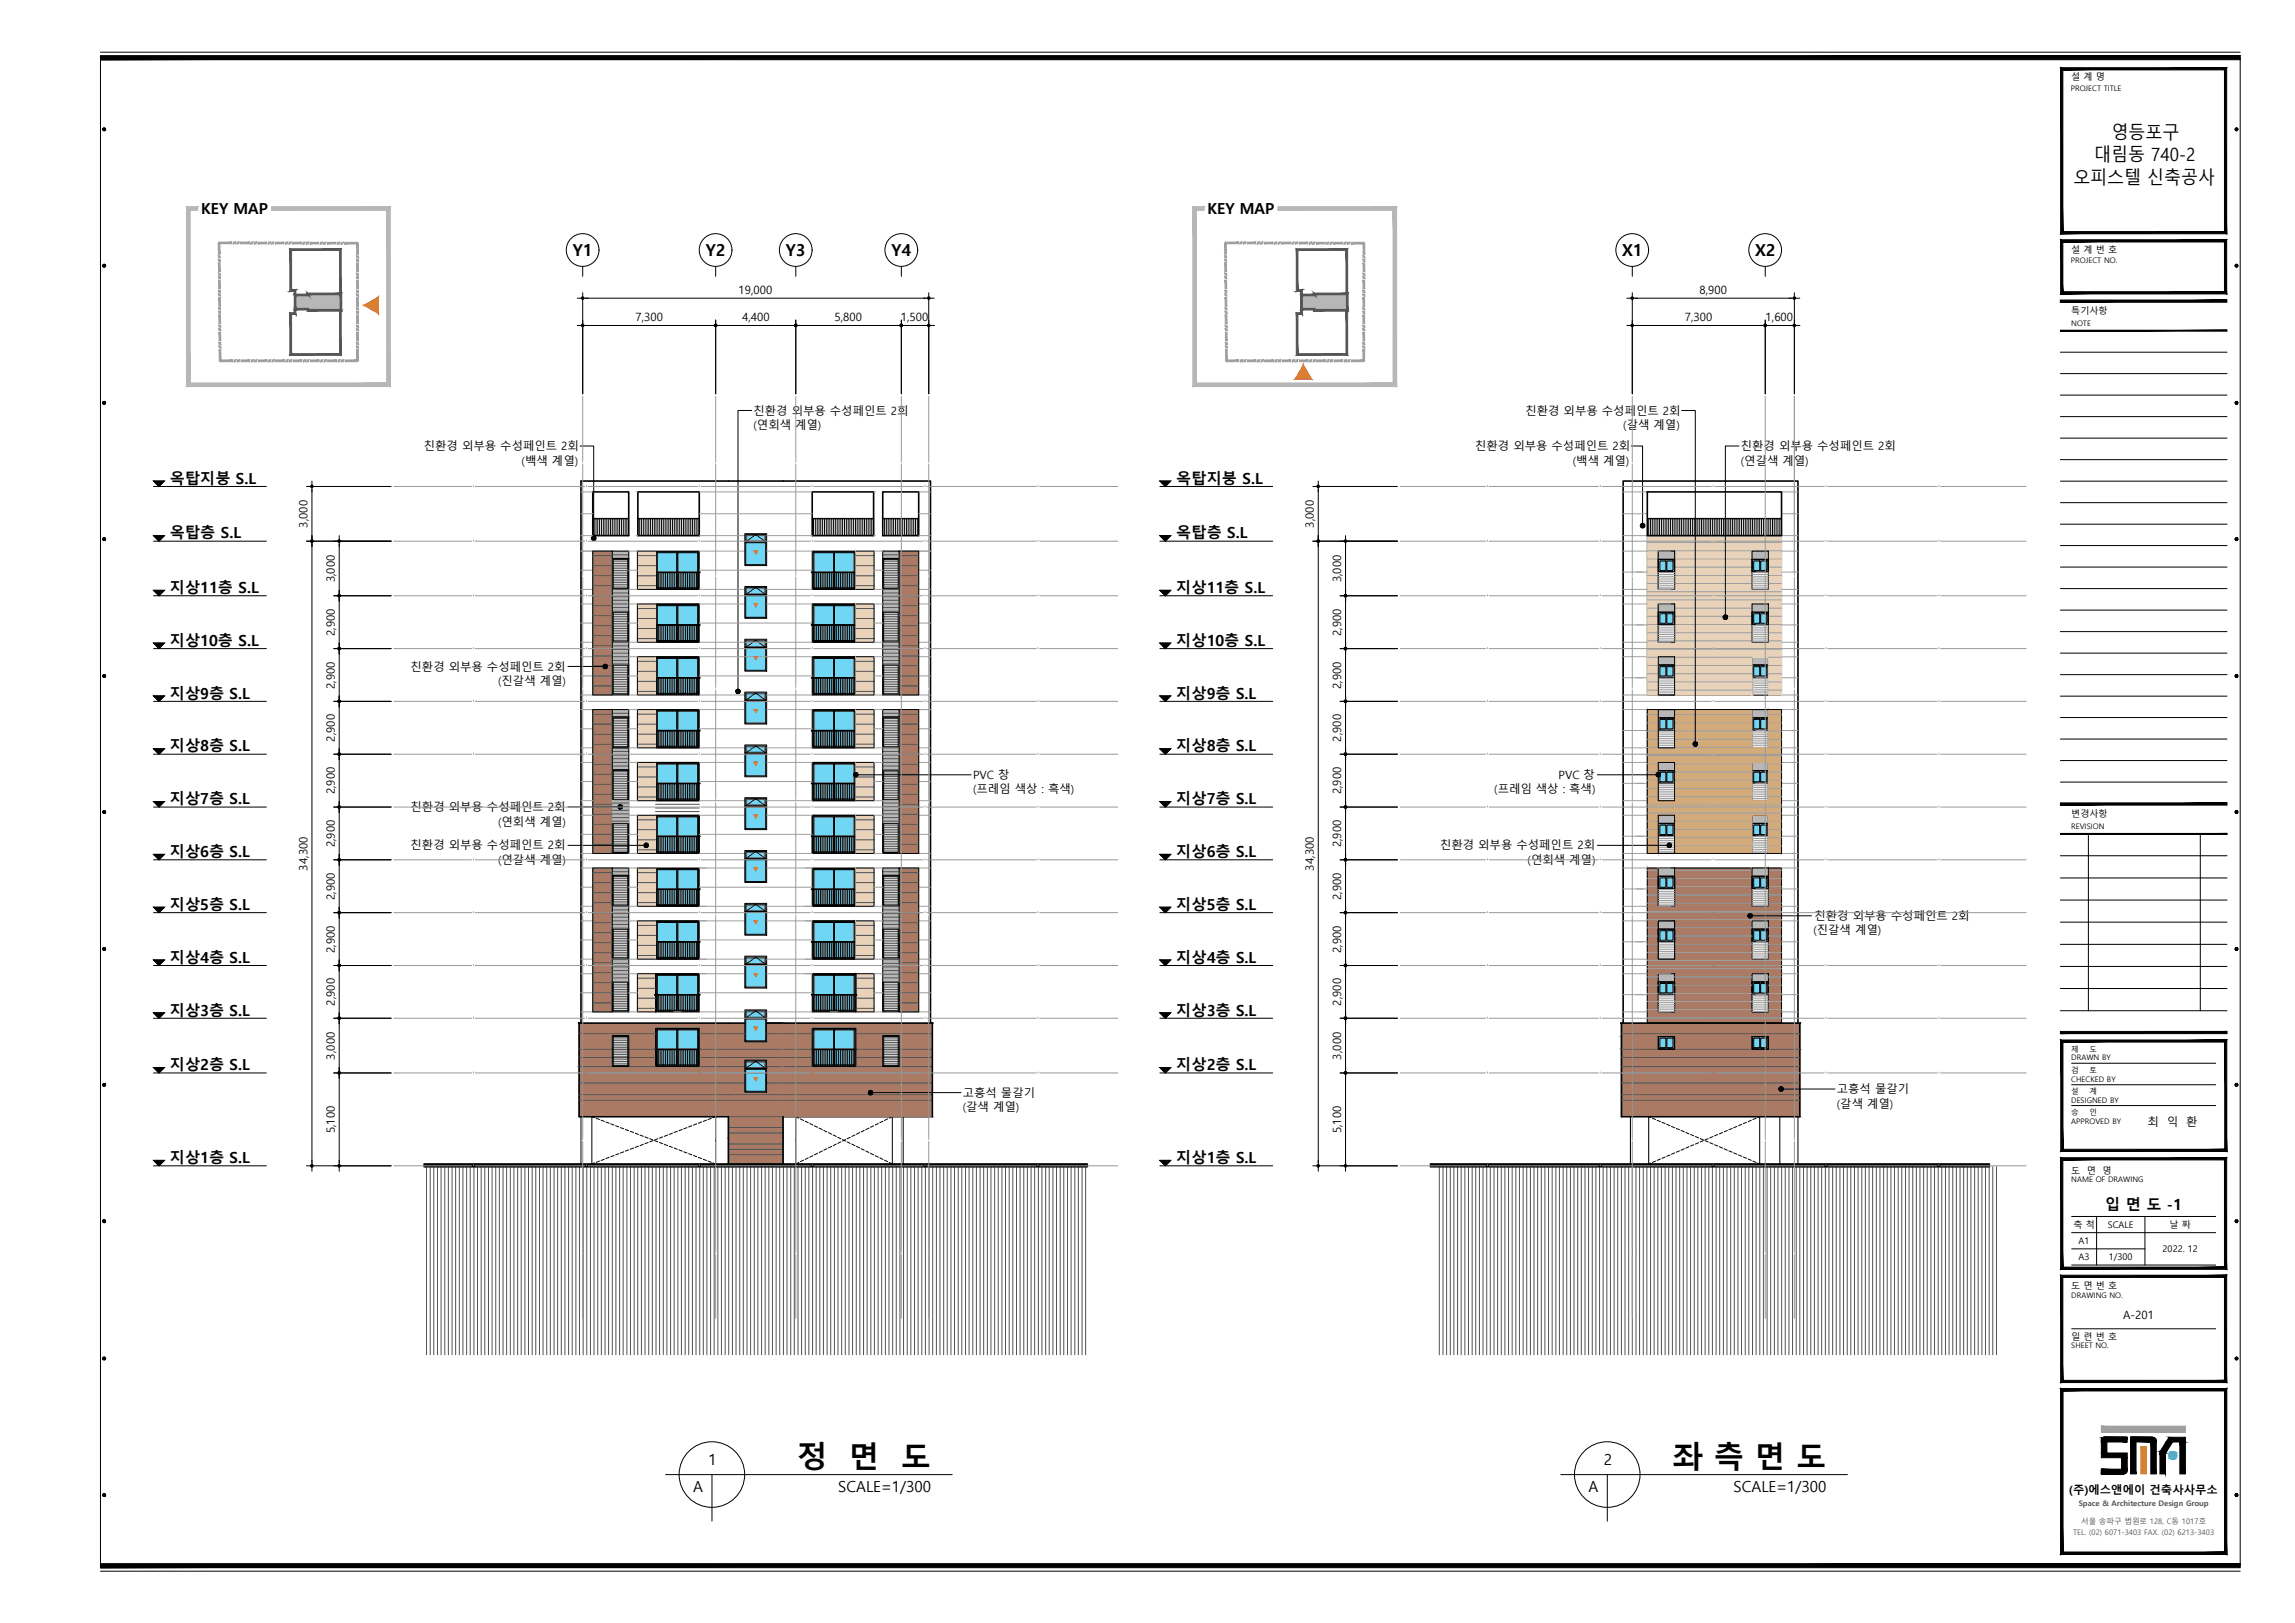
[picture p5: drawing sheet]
<svg xmlns="http://www.w3.org/2000/svg" width="420mm" height="297mm" viewBox="0 0 420 297" stroke-linecap="round" stroke-linejoin="round" font-family="sans-serif">
<defs><g id="words">
<g font-size="5.6">
<text x="145.9" y="268.7">정</text>
<text x="155.4" y="268.7">면</text>
<text x="164.9" y="268.7">도</text>
<text x="306.2" y="268.7">좌 측 면 도</text>
</g>
<g font-size="3.3">
<text x="383.4" y="29.5">대림동 740-2</text>
<text x="386.6" y="25.4">영등포구</text>
<text x="379.6" y="33.6">오피스텔 신축공사</text>
</g>
<g font-size="3">
<text x="104.9" y="46.9">Y1</text>
<text x="129.2" y="46.9">Y2</text>
<text x="143.9" y="46.9">Y3</text>
<text x="163.2" y="46.9">Y4</text>
<text x="297" y="46.9">X1</text>
<text x="321.3" y="46.9">X2</text>
</g>
<g font-size="2.8">
<text x="36.8" y="39.2">KEY MAP</text>
<text x="221" y="39.2">KEY MAP</text>
<text x="31.1" y="88.5">옥탑지붕 S.L</text>
<text x="215.3" y="88.5">옥탑지붕 S.L</text>
<text x="31.1" y="98.5">옥탑층 S.L</text>
<text x="215.3" y="98.5">옥탑층 S.L</text>
<text x="31.1" y="108.5">지상11층 S.L</text>
<text x="215.3" y="108.5">지상11층 S.L</text>
<text x="31.1" y="118.2">지상10층 S.L</text>
<text x="215.3" y="118.2">지상10층 S.L</text>
<text x="31.1" y="127.9">지상9층 S.L</text>
<text x="215.3" y="127.9">지상9층 S.L</text>
<text x="31.1" y="137.5">지상8층 S.L</text>
<text x="215.3" y="137.5">지상8층 S.L</text>
<text x="31.1" y="147.2">지상7층 S.L</text>
<text x="215.3" y="147.2">지상7층 S.L</text>
<text x="31.1" y="156.9">지상6층 S.L</text>
<text x="215.3" y="156.9">지상6층 S.L</text>
<text x="31.1" y="166.5">지상5층 S.L</text>
<text x="215.3" y="166.5">지상5층 S.L</text>
<text x="31.1" y="176.2">지상4층 S.L</text>
<text x="215.3" y="176.2">지상4층 S.L</text>
<text x="31.1" y="185.9">지상3층 S.L</text>
<text x="215.3" y="185.9">지상3층 S.L</text>
<text x="31.1" y="195.9">지상2층 S.L</text>
<text x="215.3" y="195.9">지상2층 S.L</text>
<text x="31.1" y="212.9">지상1층 S.L</text>
<text x="215.3" y="212.9">지상1층 S.L</text>
<text x="385.4" y="221.5">입 면 도 -1</text>
<text x="129.7" y="268.1">1</text>
<text x="293.6" y="268.1">2</text>
<text x="126.9" y="273.1">A</text>
<text x="153.4" y="273">SCALE=1/300</text>
<text x="290.8" y="273.1">A</text>
<text x="317.4" y="273">SCALE=1/300</text>
</g>
<g font-size="2.1">
<text x="135.2" y="53.8">19,000</text>
<text x="311.1" y="53.8">8,900</text>
<text x="116.3" y="58.8">7,300</text>
<text x="135.9" y="58.8">4,400</text>
<text x="152.8" y="58.8">5,800</text>
<text x="164.9" y="58.8">1,500</text>
<text x="308.5" y="58.8">7,300</text>
<text x="323.2" y="58.8">1,600</text>
<text x="137.9" y="75.9">친환경 외부용 수성페인트 2회</text>
<text x="279.3" y="75.9">친환경 외부용 수성페인트 2회</text>
<text x="77.6" y="82.4">친환경 외부용 수성페인트 2회</text>
<text x="137.9" y="78.5">(연회색 계열)</text>
<text x="270.1" y="82.4">친환경 외부용 수성페인트 2회</text>
<text x="297.2" y="78.5">(갈색 계열)</text>
<text x="318.7" y="82.4">친환경 외부용 수성페인트 2회</text>
<text x="95.5" y="85.1">(백색 계열)</text>
<text x="288" y="85.1">(백색 계열)</text>
<text x="318.7" y="85.1">(연갈색 계열)</text>
<text x="56.3" y="96.6" transform="rotate(-90 56.3 96.6)">3,000</text>
<text x="240.6" y="96.6" transform="rotate(-90 240.6 96.6)">3,000</text>
<text x="61.3" y="106.6" transform="rotate(-90 61.3 106.6)">3,000</text>
<text x="245.6" y="106.6" transform="rotate(-90 245.6 106.6)">3,000</text>
<text x="61.3" y="116.4" transform="rotate(-90 61.3 116.4)">2,900</text>
<text x="245.6" y="116.4" transform="rotate(-90 245.6 116.4)">2,900</text>
<text x="75.2" y="122.7">친환경 외부용 수성페인트 2회</text>
<text x="91.2" y="125.4">(진갈색 계열)</text>
<text x="61.3" y="126.1" transform="rotate(-90 61.3 126.1)">2,900</text>
<text x="245.6" y="126.1" transform="rotate(-90 245.6 126.1)">2,900</text>
<text x="61.3" y="135.7" transform="rotate(-90 61.3 135.7)">2,900</text>
<text x="245.6" y="135.7" transform="rotate(-90 245.6 135.7)">2,900</text>
<text x="178.1" y="142.5">PVC 창</text>
<text x="285.3" y="142.5">PVC 창</text>
<text x="61.3" y="145.4" transform="rotate(-90 61.3 145.4)">2,900</text>
<text x="75.2" y="148.4">친환경 외부용 수성페인트 2회</text>
<text x="178.1" y="145.2">(프레임 색상 : 흑색)</text>
<text x="245.6" y="145.4" transform="rotate(-90 245.6 145.4)">2,900</text>
<text x="273.6" y="145.2">(프레임 색상 : 흑색)</text>
<text x="61.3" y="155.1" transform="rotate(-90 61.3 155.1)">2,900</text>
<text x="75.2" y="155.5">친환경 외부용 수성페인트 2회</text>
<text x="91.2" y="151.1">(연회색 계열)</text>
<text x="245.6" y="155.1" transform="rotate(-90 245.6 155.1)">2,900</text>
<text x="263.6" y="155.5">친환경 외부용 수성페인트 2회</text>
<text x="56.3" y="159.3" transform="rotate(-90 56.3 159.3)">34,300</text>
<text x="91.2" y="158.1">(연갈색 계열)</text>
<text x="240.6" y="159.3" transform="rotate(-90 240.6 159.3)">34,300</text>
<text x="279.7" y="158.1">(연회색 계열)</text>
<text x="61.3" y="164.7" transform="rotate(-90 61.3 164.7)">2,900</text>
<text x="245.6" y="164.7" transform="rotate(-90 245.6 164.7)">2,900</text>
<text x="332" y="171">(진갈색 계열)</text>
<text x="332.2" y="168.3">친환경 외부용 수성페인트 2회</text>
<text x="61.3" y="174.4" transform="rotate(-90 61.3 174.4)">2,900</text>
<text x="245.6" y="174.4" transform="rotate(-90 245.6 174.4)">2,900</text>
<text x="61.3" y="184.1" transform="rotate(-90 61.3 184.1)">2,900</text>
<text x="245.6" y="184.1" transform="rotate(-90 245.6 184.1)">2,900</text>
<text x="61.3" y="193.9" transform="rotate(-90 61.3 193.9)">3,000</text>
<text x="245.6" y="193.9" transform="rotate(-90 245.6 193.9)">3,000</text>
<text x="176.3" y="200.7">고흥석 물갈기</text>
<text x="176.3" y="203.4">(갈색 계열)</text>
<text x="336.3" y="200.1">고흥석 물갈기</text>
<text x="336.3" y="202.7">(갈색 계열)</text>
<text x="61.3" y="207.4" transform="rotate(-90 61.3 207.4)">5,100</text>
<text x="245.6" y="207.4" transform="rotate(-90 245.6 207.4)">5,100</text>
<text x="393.1" y="206">최</text>
<text x="396.7" y="206">익</text>
<text x="400.3" y="206">환</text>
<text x="388.7" y="241.4">A-201</text>
<text x="378.8" y="273.5">(주)에스앤에이 건축사사무소</text>
</g>
<g font-size="1.7">
<text x="379.2" y="14.7">설 계 명</text>
<text x="379.2" y="46.3">설 계 번 호</text>
<text x="379.2" y="57.5">특기사항</text>
<text x="379.2" y="149.6">변경사항</text>
<text x="379.2" y="214.8">도</text>
<text x="382" y="214.8">면</text>
<text x="384.9" y="214.8">명</text>
<text x="379.6" y="224.7">축 척</text>
<text x="380.5" y="227.7">A1</text>
<text x="385.9" y="224.7">SCALE</text>
<text x="397.2" y="224.7">날 짜</text>
<text x="380.5" y="230.6">A3</text>
<text x="386.1" y="230.6">1/300</text>
<text x="395.9" y="229.2">2022. 12</text>
<text x="379.2" y="235.9">도 면 번 호</text>
<text x="379.2" y="245.2">일 련 번 호</text>
</g>
<g font-size="1.4">
<text x="379.1" y="16.7">PROJECT TITLE</text>
<text x="379.1" y="48.2">PROJECT NO.</text>
<text x="379.2" y="59.7">NOTE</text>
<text x="379.2" y="151.7">REVISION</text>
<text x="379.2" y="192.5">제</text>
<text x="379.2" y="194.1">DRAWN BY</text>
<text x="379.2" y="198">CHECKED BY</text>
<text x="379.2" y="196.3">검</text>
<text x="382.6" y="192.5">도</text>
<text x="382.6" y="196.3">토</text>
<text x="379.2" y="200.3">설</text>
<text x="379.2" y="201.9">DESIGNED BY</text>
<text x="382.6" y="200.3">계</text>
<text x="379.2" y="204.1">승</text>
<text x="379.2" y="205.7">APPROVED BY</text>
<text x="382.6" y="204.1">인</text>
<text x="379.2" y="216.4">NAME OF DRAWING</text>
<text x="379.2" y="237.5">DRAWING NO.</text>
<text x="379.2" y="246.8">SHEET NO.</text>
</g>
<g font-size="1.4" fill="#535353">
<text x="380.6" y="275.6">Space &amp; Architecture Design Group</text>
<text x="379.6" y="280.9">TEL. (02) 6071-3403 FAX. (02) 6213-3403</text>
<text x="381" y="278.9">서울 송파구 법원로 128, C동 1017호</text>
</g>
</g></defs>
<!-- layer: HAT252 -->
<g fill="#b7b7b7" stroke="#b7b7b7" stroke-width=".18">
<path d="M56.4 56.6h6v.2z"/>
<path d="M240.7 56.6h6v.2z"/>
<path d="M161.6 158.9l3 1.3v-1.3zM161.6 158.9l3 1.3h-3z"/>
<path d="M161.6 129.9l3 1.3v-1.3zM161.6 129.9l3 1.3h-3z"/>
<path d="M161.6 100.9l3 1.3v-1.3zM161.6 100.9l3 1.3h-3z"/>
<path d="M112.1 100.9l3 1.3v-1.3zM112.1 100.9l3 1.3h-3z"/>
<path d="M112.1 129.9l3 1.3v-1.3zM112.1 129.9l3 1.3h-3z"/>
<path d="M112.1 136.9l3 4v-4zM112.1 136.9l3 4h-3z"/>
<path d="M112.1 158.9l3 1.3v-1.3zM112.1 158.9l3 1.3h-3z"/>
<path d="M56.4 53.8l6 .2v-.2zM56.4 53.8l6 .2h-6z"/>
<path d="M54 54l8.4 2.6v-2.6zM54 54l8.4 2.6h-8.4z"/>
<path d="M240.7 53.8l6 .2v-.2zM240.7 53.8l6 .2h-6z"/>
<path d="M238.3 54l8.4 2.6v-2.6zM238.3 54l8.4 2.6h-8.4z"/>
<path d="M320.8 120.2l2.9 1.5v-1.5zM320.8 120.2l2.9 1.5h-2.9z"/>
<path d="M303.6 120.2l3 1.5v-1.5zM303.6 120.2l3 1.5h-3z"/>
<path d="M320.8 129.9l2.9 1.5v-1.5zM320.8 129.9l2.9 1.5h-2.9z"/>
<path d="M303.6 129.9l3 1.5v-1.5zM303.6 129.9l3 1.5h-3z"/>
<path d="M320.8 139.5l2.9 1.5v-1.5zM320.8 139.5l2.9 1.5h-2.9z"/>
<path d="M303.6 139.5l3 1.5v-1.5zM303.6 139.5l3 1.5h-3z"/>
<path d="M320.8 149.2l2.9 1.5v-1.5zM320.8 149.2l2.9 1.5h-2.9z"/>
<path d="M303.6 149.2l3 1.5v-1.5zM303.6 149.2l3 1.5h-3z"/>
<path d="M320.8 168.5l2.9 1.5v-1.5zM320.8 168.5l2.9 1.5h-2.9z"/>
<path d="M303.6 168.5l3 1.5v-1.5zM303.6 168.5l3 1.5h-3z"/>
<path d="M320.8 178.2l2.9 1.5v-1.5zM320.8 178.2l2.9 1.5h-2.9z"/>
<path d="M303.6 178.2l3 1.5v-1.5zM303.6 178.2l3 1.5h-3z"/>
<path d="M112.1 117.5l3 4v-4zM112.1 117.5l3 4h-3z"/>
<path d="M112.1 107.9l3 4v-4zM112.1 107.9l3 4h-3z"/>
<path d="M112.1 175.5l3 4v-4zM112.1 175.5l3 4h-3z"/>
<path d="M112.1 165.9l3 4v-4zM112.1 165.9l3 4h-3z"/>
<path d="M161.6 117.5l3 4v-4zM161.6 117.5l3 4h-3z"/>
<path d="M161.6 107.9l3 4v-4zM161.6 107.9l3 4h-3z"/>
<path d="M161.6 146.5l3 4v-4zM161.6 146.5l3 4h-3z"/>
<path d="M161.6 136.9l3 4v-4zM161.6 136.9l3 4h-3z"/>
<path d="M161.6 175.5l3 4v-4zM161.6 175.5l3 4h-3z"/>
<path d="M161.6 165.9l3 4v-4zM161.6 165.9l3 4h-3z"/>
<path d="M320.8 100.9l2.9 1.5v-1.5zM320.8 100.9l2.9 1.5h-2.9z"/>
<path d="M303.6 100.9l3 1.5v-1.5zM303.6 100.9l3 1.5h-3z"/>
<path d="M320.8 110.5l2.9 1.5v-1.5zM320.8 110.5l2.9 1.5h-2.9z"/>
<path d="M303.6 110.5l3 1.5v-1.5zM303.6 110.5l3 1.5h-3z"/>
<path d="M320.8 158.9l2.9 1.5v-1.5zM320.8 158.9l2.9 1.5h-2.9z"/>
<path d="M303.6 158.9l3 1.5v-1.5zM303.6 158.9l3 1.5h-3z"/>
<path d="M112.1 146.5l3 4v-4zM112.1 146.5l3 4h-3z"/>
</g>
<!-- layer: line250 -->
<g fill="none" stroke="#535353" stroke-width=".18">
<path d="M108.5 105.4h3.6M108.5 118.2h6.6M108.5 101.7h3.6M108.5 103.5h3.6M108.5 107.2h3.6M108.5 109h3.6M108.5 110.9h3.6M108.5 112.7h3.6M108.5 114.5h3.6M108.5 116.4h3.6M112.1 101.5h3M112.1 102.2h3"/>
<path d="M112.1 117.5h3M112.1 118.9h3M112.1 119.5h3M112.1 107.9h3M112.1 108.5h3M112.1 109.2h3M112.1 109.9h3M112.1 110.5h3M112.1 111.2h3M112.1 111.9h3M112.3 112.2h2.6M112.3 112.5h2.6"/>
<path d="M112.3 112.8h2.6M112.3 113.1h2.6M112.3 113.4h2.6M112.3 113.8h2.6M112.3 114.1h2.6M112.3 114.4h2.6M112.3 114.7h2.6M112.3 115h2.6M112.3 115.3h2.6M112.3 115.7h2.6M112.3 116h2.6M112.3 116.3h2.6"/>
<path d="M112.3 116.6h2.6M112.3 116.9h2.6M112.3 117.2h2.6M112.3 102.5h2.6M112.3 102.8h2.6M112.3 103.1h2.6M112.3 103.4h2.6M112.3 103.8h2.6M112.3 104.1h2.6M112.3 104.4h2.6M112.3 104.7h2.6M112.3 105h2.6"/>
<path d="M112.3 105.4h2.6M112.3 105.7h2.6M112.3 106h2.6M112.3 106.3h2.6M112.3 106.6h2.6M112.3 106.9h2.6M112.3 107.3h2.6M112.3 107.6h2.6M116.7 115h3.3M116.7 105.4h3.3M116.7 101.7h3.3M116.7 103.5h3.3"/>
<path d="M116.7 107.2h3.3M116.7 111.4h3.3M116.7 113.2h3.3M116.7 116.9h3.3M156.7 115h3.3M156.7 105.4h3.3M156.7 101.7h3.3M156.7 103.5h3.3M156.7 107.2h3.3M156.7 111.4h3.3M156.7 113.2h3.3M156.7 116.9h3.3"/>
<path d="M161.6 101.5h3M161.6 102.2h3M161.6 117.5h3M161.6 118.2h6.6M161.6 118.9h3M161.6 119.5h3M161.6 107.9h3M161.6 108.5h3M161.6 109.2h3M161.6 109.9h3M161.6 110.5h3M161.6 111.2h3"/>
<path d="M161.6 111.9h3M161.8 112.2h2.6M161.8 112.5h2.6M161.8 112.8h2.6M161.8 113.1h2.6M161.8 113.4h2.6M161.8 113.8h2.6M161.8 114.1h2.6M161.8 114.4h2.6M161.8 114.7h2.6M161.8 115h2.6M161.8 115.3h2.6"/>
<path d="M161.8 115.7h2.6M161.8 116h2.6M161.8 116.3h2.6M161.8 116.6h2.6M161.8 116.9h2.6M161.8 117.2h2.6M161.8 102.5h2.6M161.8 102.8h2.6M161.8 103.1h2.6M161.8 103.4h2.6M161.8 103.8h2.6M161.8 104.1h2.6"/>
<path d="M161.8 104.4h2.6M161.8 104.7h2.6M161.8 105h2.6M161.8 105.4h2.6M161.8 105.7h2.6M161.8 106h2.6M161.8 106.3h2.6M161.8 106.6h2.6M161.8 106.9h2.6M161.8 107.3h2.6M161.8 107.6h2.6M164.6 105.4h3.6"/>
<path d="M164.6 101.7h3.6M164.6 103.5h3.6M164.6 107.2h3.6M164.6 109h3.6M164.6 110.9h3.6M164.6 112.7h3.6M164.6 114.5h3.6M164.6 116.4h3.6M108.5 123.7h3.6M108.5 130.7h3.6M108.5 132.5h3.6M108.5 134.4h3.6"/>
<path d="M108.5 136.2h3.6M108.5 138h3.6M108.5 139.9h3.6M108.5 120h3.6M108.5 121.9h3.6M108.5 125.5h3.6M112.1 130.5h3M112.1 131.2h3M112.1 136.9h3M112.1 137.5h3M112.1 138.2h3M112.1 138.9h3"/>
<path d="M112.1 139.5h3M112.1 120.2h3M112.1 120.9h3M112.1 121.5h3M112.3 131.5h2.6M112.3 131.8h2.6M112.3 132.1h2.6M112.3 132.4h2.6M112.3 132.8h2.6M112.3 133.1h2.6M112.3 133.4h2.6M112.3 133.7h2.6"/>
<path d="M112.3 134h2.6M112.3 134.4h2.6M112.3 134.7h2.6M112.3 135h2.6M112.3 135.3h2.6M112.3 135.6h2.6M112.3 135.9h2.6M112.3 136.3h2.6M112.3 136.6h2.6M112.3 121.8h2.6M112.3 122.1h2.6M112.3 122.5h2.6"/>
<path d="M112.3 122.8h2.6M112.3 123.1h2.6M112.3 123.4h2.6M112.3 123.7h2.6M112.3 124h2.6M112.3 124.4h2.6M112.3 124.7h2.6M112.3 125h2.6M112.3 125.3h2.6M112.3 125.6h2.6M112.3 125.9h2.6M112.3 126.3h2.6"/>
<path d="M112.3 126.6h2.6M112.3 126.9h2.6M116.7 130.7h3.3M116.7 132.5h3.3M116.7 134.4h3.3M116.7 136.2h3.3M116.7 121h3.3M116.7 122.9h3.3M116.7 124.7h3.3M116.7 126.5h3.3M156.7 130.7h3.3M156.7 132.5h3.3"/>
<path d="M156.7 134.4h3.3M156.7 136.2h3.3M156.7 121h3.3M156.7 122.9h3.3M156.7 124.7h3.3M156.7 126.5h3.3M161.6 130.5h3M161.6 131.2h3M161.6 136.9h3M161.6 137.5h3M161.6 138.2h3M161.6 138.9h3"/>
<path d="M161.6 139.5h3M161.6 120.2h3M161.6 120.9h3M161.6 121.5h3M161.8 131.5h2.6M161.8 131.8h2.6M161.8 132.1h2.6M161.8 132.4h2.6M161.8 132.8h2.6M161.8 133.1h2.6M161.8 133.4h2.6M161.8 133.7h2.6"/>
<path d="M161.8 134h2.6M161.8 134.4h2.6M161.8 134.7h2.6M161.8 135h2.6M161.8 135.3h2.6M161.8 135.6h2.6M161.8 135.9h2.6M161.8 136.3h2.6M161.8 136.6h2.6M161.8 121.8h2.6M161.8 122.1h2.6M161.8 122.5h2.6"/>
<path d="M161.8 122.8h2.6M161.8 123.1h2.6M161.8 123.4h2.6M161.8 123.7h2.6M161.8 124h2.6M161.8 124.4h2.6M161.8 124.7h2.6M161.8 125h2.6M161.8 125.3h2.6M161.8 125.6h2.6M161.8 125.9h2.6M161.8 126.3h2.6"/>
<path d="M161.8 126.6h2.6M161.8 126.9h2.6M164.6 123.7h3.6M164.6 130.7h3.6M164.6 132.5h3.6M164.6 134.4h3.6M164.6 136.2h3.6M164.6 138h3.6M164.6 139.9h3.6M164.6 120h3.6M164.6 121.9h3.6M164.6 125.5h3.6"/>
<path d="M108.5 147.2h3.6M108.5 159.7h3.6M108.5 141.7h3.6M108.5 143.5h3.6M108.5 145.4h3.6M108.5 149h3.6M108.5 150.9h3.6M108.5 152.7h3.6M108.5 154.5h3.6M112.1 159.5h3M112.1 140.2h3M112.1 140.9h3"/>
<path d="M112.1 147h3M112.1 147.6h3M112.1 148.3h3M112.1 149h3M112.1 149.6h3M112.1 150.3h3M112.3 150.8h2.6M112.3 151.1h2.6M112.3 151.5h2.6M112.3 151.8h2.6M112.3 152.1h2.6M112.3 152.4h2.6"/>
<path d="M112.3 152.7h2.6M112.3 153h2.6M112.3 153.4h2.6M112.3 153.7h2.6M112.3 154h2.6M112.3 154.3h2.6M112.3 154.6h2.6M112.3 154.9h2.6M112.3 155.3h2.6M112.3 155.6h2.6M112.3 155.9h2.6M112.3 141.2h2.6"/>
<path d="M112.3 141.5h2.6M112.3 141.8h2.6M112.3 142.1h2.6M112.3 142.4h2.6M112.3 142.8h2.6M112.3 143.1h2.6M112.3 143.4h2.6M112.3 143.7h2.6M112.3 144h2.6M112.3 144.3h2.6M112.3 144.7h2.6M112.3 145h2.6"/>
<path d="M112.3 145.3h2.6M112.3 145.6h2.6M112.3 145.9h2.6M112.3 146.2h2.6M116.7 153.7h3.3M116.7 144h3.3M116.7 159.7h3.3M116.7 150h3.3M116.7 151.9h3.3M116.7 155.5h3.3M116.7 140.4h3.3M116.7 142.2h3.3"/>
<path d="M116.7 145.9h3.3M120 146.5h8M120 147.2h8M120 147.9h8M120 148.5h8M156.7 153.7h3.3M156.7 144h3.3M156.7 159.7h3.3M156.7 150h3.3M156.7 151.9h3.3M156.7 155.5h3.3M156.7 140.4h3.3"/>
<path d="M156.7 142.2h3.3M156.7 145.9h3.3M161.6 159.5h3M161.6 140.2h3M161.6 140.9h3M161.6 147h3M161.6 147.6h3M161.6 148.3h3M161.6 149h3M161.6 149.6h3M161.6 150.3h3M161.8 150.8h2.6"/>
<path d="M161.8 151.1h2.6M161.8 151.5h2.6M161.8 151.8h2.6M161.8 152.1h2.6M161.8 152.4h2.6M161.8 152.7h2.6M161.8 153h2.6M161.8 153.4h2.6M161.8 153.7h2.6M161.8 154h2.6M161.8 154.3h2.6M161.8 154.6h2.6"/>
<path d="M161.8 154.9h2.6M161.8 155.3h2.6M161.8 155.6h2.6M161.8 155.9h2.6M161.8 141.2h2.6M161.8 141.5h2.6M161.8 141.8h2.6M161.8 142.1h2.6M161.8 142.4h2.6M161.8 142.8h2.6M161.8 143.1h2.6M161.8 143.4h2.6"/>
<path d="M161.8 143.7h2.6M161.8 144h2.6M161.8 144.3h2.6M161.8 144.7h2.6M161.8 145h2.6M161.8 145.3h2.6M161.8 145.6h2.6M161.8 145.9h2.6M161.8 146.2h2.6M164.6 147.2h3.6M164.6 159.7h3.6M164.6 141.7h3.6"/>
<path d="M164.6 143.5h3.6M164.6 145.4h3.6M164.6 149h3.6M164.6 150.9h3.6M164.6 152.7h3.6M164.6 154.5h3.6M108.5 163.4h3.6M108.5 161.5h3.6M108.5 165.2h3.6M108.5 167h3.6M108.5 168.9h3.6M108.5 170.7h3.6"/>
<path d="M108.5 172.5h3.6M108.5 174.4h3.6M108.5 176.2h3.6M108.5 178h3.6M108.5 179.9h3.6M112.1 160.2h3M112.1 165.9h3M112.1 166.5h3M112.1 167.2h3M112.1 167.9h3M112.1 168.5h3M112.1 169.2h3"/>
<path d="M112.1 169.9h3M112.1 175.6h3M112.1 176.3h3M112.1 177h3M112.1 177.6h3M112.1 178.3h3M112.1 179h3M112.3 179.8h2.6M112.3 170.2h2.6M112.3 170.5h2.6M112.3 170.8h2.6M112.3 171.1h2.6"/>
<path d="M112.3 171.4h2.6M112.3 171.8h2.6M112.3 172.1h2.6M112.3 172.4h2.6M112.3 172.7h2.6M112.3 173h2.6M112.3 173.3h2.6M112.3 173.7h2.6M112.3 174h2.6M112.3 174.3h2.6M112.3 174.6h2.6M112.3 174.9h2.6"/>
<path d="M112.3 175.2h2.6M112.3 160.5h2.6M112.3 160.8h2.6M112.3 161.1h2.6M112.3 161.4h2.6M112.3 161.8h2.6M112.3 162.1h2.6M112.3 162.4h2.6M112.3 162.7h2.6M112.3 163h2.6M112.3 163.4h2.6M112.3 163.7h2.6"/>
<path d="M112.3 164h2.6M112.3 164.3h2.6M112.3 164.6h2.6M112.3 164.9h2.6M112.3 165.3h2.6M112.3 165.6h2.6M116.7 173h3.3M116.7 163.4h3.3M116.7 161.5h3.3M116.7 165.2h3.3M116.7 179h3.3M116.7 169.4h3.3"/>
<path d="M116.7 171.2h3.3M116.7 174.9h3.3M156.7 173h3.3M156.7 163.4h3.3M156.7 161.5h3.3M156.7 165.2h3.3M156.7 179h3.3M156.7 169.4h3.3M156.7 171.2h3.3M156.7 174.9h3.3M161.6 160.2h3M161.6 165.9h3"/>
<path d="M161.6 166.5h3M161.6 167.2h3M161.6 167.9h3M161.6 168.5h3M161.6 169.2h3M161.6 169.9h3M161.6 175.6h3M161.6 176.3h3M161.6 177h3M161.6 177.6h3M161.6 178.3h3M161.6 179h3"/>
<path d="M161.8 179.8h2.6M161.8 170.2h2.6M161.8 170.5h2.6M161.8 170.8h2.6M161.8 171.1h2.6M161.8 171.4h2.6M161.8 171.8h2.6M161.8 172.1h2.6M161.8 172.4h2.6M161.8 172.7h2.6M161.8 173h2.6M161.8 173.3h2.6"/>
<path d="M161.8 173.7h2.6M161.8 174h2.6M161.8 174.3h2.6M161.8 174.6h2.6M161.8 174.9h2.6M161.8 175.2h2.6M161.8 160.5h2.6M161.8 160.8h2.6M161.8 161.1h2.6M161.8 161.4h2.6M161.8 161.8h2.6M161.8 162.1h2.6"/>
<path d="M161.8 162.4h2.6M161.8 162.7h2.6M161.8 163h2.6M161.8 163.4h2.6M161.8 163.7h2.6M161.8 164h2.6M161.8 164.3h2.6M161.8 164.6h2.6M161.8 164.9h2.6M161.8 165.3h2.6M161.8 165.6h2.6M164.6 163.4h3.6"/>
<path d="M164.6 161.5h3.6M164.6 165.2h3.6M164.6 167h3.6M164.6 168.9h3.6M164.6 170.7h3.6M164.6 172.5h3.6M164.6 174.4h3.6M164.6 176.2h3.6M164.6 178h3.6M164.6 179.9h3.6M106 192h14M106 195.2h14"/>
<path d="M106 193.5h14M106 198.2h64.7M106 189.2h14M108.5 181.7h3.6M108.5 183.5h3.6M112.3 180.1h2.6M112.3 180.5h2.6M112.3 180.8h2.6M112.3 181.1h2.6M112.3 181.4h2.6M112.3 181.7h2.6M112.3 182h2.6"/>
<path d="M112.3 182.4h2.6M112.3 182.7h2.6M112.3 183h2.6M112.3 183.3h2.6M112.3 183.6h2.6M112.3 183.9h2.6M112.3 184.3h2.6M112.3 184.6h2.6M112.3 184.9h2.6M112.3 189.8h2.6M112.3 190.1h2.6M112.3 190.5h2.6"/>
<path d="M112.3 190.8h2.6M112.3 191.1h2.6M112.3 191.4h2.6M112.3 191.7h2.6M112.3 192.4h2.6M112.3 192.7h2.6M112.3 193h2.6M112.3 193.3h2.6M112.3 193.6h2.6M112.3 194h2.6M112.3 194.3h2.6M112.3 194.6h2.6"/>
<path d="M112.3 194.9h2.6M116.7 180.9h3.3M116.7 182.7h3.3M116.7 184.5h3.3M128 192h20.7M128 195.2h8.4M128 193.5h20.7M128 189.2h8.4M140.3 195.2h8.4M140.3 189.2h8.4M156.7 192h14M156.7 195.2h14"/>
<path d="M156.7 193.5h14M156.7 189.2h14M156.7 180.9h3.3M156.7 182.7h3.3M156.7 184.5h3.3M161.8 180.1h2.6M161.8 180.5h2.6M161.8 180.8h2.6M161.8 181.1h2.6M161.8 181.4h2.6M161.8 181.7h2.6M161.8 182h2.6"/>
<path d="M161.8 182.4h2.6M161.8 182.7h2.6M161.8 183h2.6M161.8 183.3h2.6M161.8 183.6h2.6M161.8 183.9h2.6M161.8 184.3h2.6M161.8 184.6h2.6M161.8 184.9h2.6M161.8 189.8h2.6M161.8 190.1h2.6M161.8 190.5h2.6"/>
<path d="M161.8 190.8h2.6M161.8 191.1h2.6M161.8 191.4h2.6M161.8 191.7h2.6M161.8 192.4h2.6M161.8 192.7h2.6M161.8 193h2.6M161.8 193.3h2.6M161.8 193.6h2.6M161.8 194h2.6M161.8 194.3h2.6M161.8 194.6h2.6"/>
<path d="M161.8 194.9h2.6M164.6 181.7h3.6M164.6 183.5h3.6M296.8 198.2h32.7M296.8 192h32.7M296.8 195.2h32.7M296.8 193.5h32.7M296.8 189.2h32.7M106 200.4h64.7M106 201.4h64.7M133.4 204.4h10M133.4 206.4h10"/>
<path d="M133.4 207.4h10M133.4 209.4h10M133.4 210.4h10M133.4 211.4h10M296.8 200.4h32.7M296.8 201.4h32.7"/>
</g>
<!-- layer: 36 -->
<g fill="#aa7a64" stroke="#aa7a64" stroke-width=".18">
<path d="M306.6 158.9l14.2 7v-7zM306.6 158.9l14.2 7h-14.2z"/>
<path d="M323.7 158.9l2.5 7v-7zM323.7 158.9l2.5 7h-2.5z"/>
<path d="M301.6 158.9l2 7v-7zM301.6 158.9l2 7h-2z"/>
<path d="M301.6 165.9l24.6 2.6v-2.6zM301.6 165.9l24.6 2.6h-24.6z"/>
<path d="M323.7 168.5l2.5 7v-7zM323.7 168.5l2.5 7h-2.5z"/>
<path d="M306.6 168.5l14.2 7v-7zM306.6 168.5l14.2 7h-14.2z"/>
<path d="M301.6 168.5l2 7v-7zM301.6 168.5l2 7h-2z"/>
<path d="M301.6 175.5l24.6 2.7v-2.7zM301.6 175.5l24.6 2.7h-24.6z"/>
<path d="M323.7 178.2l2.5 7v-7zM323.7 178.2l2.5 7h-2.5z"/>
<path d="M306.6 178.2l14.2 7v-7zM306.6 178.2l14.2 7h-14.2z"/>
<path d="M301.6 178.2l2 7v-7zM301.6 178.2l2 7h-2z"/>
<path d="M301.6 185.2l24.6 2v-2zM301.6 185.2l24.6 2h-24.6z"/>
<path d="M296.8 187.3l32.7 2.4v-2.4zM296.8 187.3l32.7 2.4h-32.7z"/>
<path d="M306.6 189.7l14.2 2.3v-2.3zM306.6 189.7l14.2 2.3h-14.2z"/>
<path d="M323.7 189.7l5.8 2.3v-2.3zM323.7 189.7l5.8 2.3h-5.8z"/>
<path d="M296.8 189.7l6.8 2.3v-2.3zM296.8 189.7l6.8 2.3h-6.8z"/>
<path d="M296.8 192l32.7 12.4v-12.4zM296.8 192l32.7 12.4h-32.7z"/>
<path d="M106 187.3l27.4 .9v-.9zM106 187.3l27.4 .9h-27.4z"/>
<path d="M106 188.2l14 1.3v-1.3zM106 188.2l14 1.3h-14z"/>
<path d="M128 188.2l5.4 3.8v-3.8zM128 188.2l5.4 3.8h-5.4z"/>
<path d="M115.1 189.5l4.9 2.5v-2.5zM115.1 189.5l4.9 2.5h-4.9z"/>
<path d="M128.2 192l5.2 .1v-.1zM128.2 192l5.2 .1h-5.2z"/>
<path d="M115.1 192l4.8 .1v-.1zM115.1 192l4.8 .1h-4.8z"/>
<path d="M128 192.1l5.4 3.1v-3.1zM128 192.1l5.4 3.1h-5.4z"/>
<path d="M115.1 192.1l4.9 3.1v-3.1zM115.1 192.1l4.9 3.1h-4.9z"/>
<path d="M106 189.5l6.1 5.7v-5.7zM106 189.5l6.1 5.7h-6.1z"/>
<path d="M106 195.2l27.4 9.2v-9.2zM106 195.2l27.4 9.2h-27.4z"/>
<path d="M108.5 158.9l3.6 26.3v-26.3zM108.5 158.9l3.6 26.3h-3.6z"/>
<path d="M133.4 187.3l3 3.4v-3.4zM133.4 187.3l3 3.4h-3z"/>
<path d="M140.4 187.3l3 3.4v-3.4zM140.4 187.3l3 3.4h-3z"/>
<path d="M133.4 190.7l10 3.3v-3.3zM133.4 190.7l10 3.3h-10z"/>
<path d="M140.4 194l3 5.9v-5.9zM140.4 194l3 5.9h-3z"/>
<path d="M133.4 194l3 5.9v-5.9zM133.4 194l3 5.9h-3z"/>
<path d="M133.4 199.9l10 8.3v-8.3zM133.4 199.9l10 8.3h-10z"/>
<path d="M140 208.2l3.4 .1zM140 208.2l3.4 .1z"/>
<path d="M133.4 208.2h6.6zM133.4 208.2l6.6 .1z"/>
<path d="M140 208.3h3.4zM140 208.3h3.4z"/>
<path d="M133.4 208.3h6.6zM133.4 208.3h6.6z"/>
<path d="M133.4 208.3l10 4.8v-4.8zM133.4 208.3l10 4.8h-10z"/>
<path d="M108.5 129.9l3.6 26.3v-26.3zM108.5 129.9l3.6 26.3h-3.6z"/>
<path d="M108.5 100.9l3.6 26.3v-26.3zM108.5 100.9l3.6 26.3h-3.6z"/>
<path d="M143.4 187.3l27.3 .9v-.9zM143.4 187.3l27.3 .9h-27.3z"/>
<path d="M156.7 188.2l14 1.3v-1.3zM156.7 188.2l14 1.3h-14z"/>
<path d="M156.7 189.5l4.9 2.5v-2.5zM156.7 189.5l4.9 2.5h-4.9z"/>
<path d="M143.4 188.2l5.3 3.8v-3.8zM143.4 188.2l5.3 3.8h-5.3z"/>
<path d="M156.8 192l4.8 .1v-.1zM156.8 192l4.8 .1h-4.8z"/>
<path d="M143.4 192l5.1 .1v-.1zM143.4 192l5.1 .1h-5.1z"/>
<path d="M156.7 192.1l4.9 3.1v-3.1zM156.7 192.1l4.9 3.1h-4.9z"/>
<path d="M143.4 192.1l5.3 3.1v-3.1zM143.4 192.1l5.3 3.1h-5.3z"/>
<path d="M164.6 189.5l6.1 5.7v-5.7zM164.6 189.5l6.1 5.7h-6.1z"/>
<path d="M143.4 195.2l27.3 9.2v-9.2zM143.4 195.2l27.3 9.2h-27.3z"/>
<path d="M164.6 158.9l3.6 26.3v-26.3zM164.6 158.9l3.6 26.3h-3.6z"/>
<path d="M164.6 129.9l3.6 26.3v-26.3zM164.6 129.9l3.6 26.3h-3.6z"/>
<path d="M164.6 100.9l3.6 26.3v-26.3zM164.6 100.9l3.6 26.3h-3.6z"/>
</g>
<!-- layer: 41 -->
<g fill="#e8d3ba" stroke="#e8d3ba" stroke-width=".18">
<path d="M116.7 178.2l3.3 7v-7zM116.7 178.2l3.3 7h-3.3z"/>
<path d="M116.7 168.5l3.3 7v-7zM116.7 168.5l3.3 7h-3.3z"/>
<path d="M116.7 158.9l3.3 7v-7zM116.7 158.9l3.3 7h-3.3z"/>
<path d="M116.7 149.2l3.3 7v-7zM116.7 149.2l3.3 7h-3.3z"/>
<path d="M116.7 139.5l3.3 7v-7zM116.7 139.5l3.3 7h-3.3z"/>
<path d="M116.7 129.9l3.3 7v-7zM116.7 129.9l3.3 7h-3.3z"/>
<path d="M116.7 120.2l3.3 7v-7zM116.7 120.2l3.3 7h-3.3z"/>
<path d="M116.7 110.5l3.3 7v-7zM116.7 110.5l3.3 7h-3.3z"/>
<path d="M116.7 100.9l3.3 7v-7zM116.7 100.9l3.3 7h-3.3z"/>
<path d="M156.7 178.2l3.3 7v-7zM156.7 178.2l3.3 7h-3.3z"/>
<path d="M156.7 168.5l3.3 7v-7zM156.7 168.5l3.3 7h-3.3z"/>
<path d="M156.7 158.9l3.3 7v-7zM156.7 158.9l3.3 7h-3.3z"/>
<path d="M156.7 149.2l3.3 7v-7zM156.7 149.2l3.3 7h-3.3z"/>
<path d="M156.7 139.5l3.3 7v-7zM156.7 139.5l3.3 7h-3.3z"/>
<path d="M156.7 129.9l3.3 7v-7zM156.7 129.9l3.3 7h-3.3z"/>
<path d="M156.7 120.2l3.3 7v-7zM156.7 120.2l3.3 7h-3.3z"/>
<path d="M156.7 110.5l3.3 7v-7zM156.7 110.5l3.3 7h-3.3z"/>
<path d="M156.7 100.9l3.3 7v-7zM156.7 100.9l3.3 7h-3.3z"/>
<path d="M301.6 98l24.6 2.9v-2.9zM301.6 98l24.6 2.9h-24.6z"/>
<path d="M306.6 100.9h19.6zM306.6 100.9h19.6z"/>
<path d="M306.6 100.9l14.2 7v-7zM306.6 100.9l14.2 7h-14.2z"/>
<path d="M301.6 100.9l2 7v-7zM301.6 100.9l2 7h-2z"/>
<path d="M323.7 100.9l2.5 7v-7zM323.7 100.9l2.5 7h-2.5z"/>
<path d="M301.6 107.9h19.2zM301.6 107.9h19.2z"/>
<path d="M301.6 107.9l24.6 2.6v-2.6zM301.6 107.9l24.6 2.6h-24.6z"/>
<path d="M306.6 110.5h19.6zM306.6 110.5h19.6z"/>
<path d="M306.6 110.5l14.2 7v-7zM306.6 110.5l14.2 7h-14.2z"/>
<path d="M301.6 110.5l2 7v-7zM301.6 110.5l2 7h-2z"/>
<path d="M323.7 110.5l2.5 7v-7zM323.7 110.5l2.5 7h-2.5z"/>
<path d="M301.6 117.5h19.2zM301.6 117.5h19.2z"/>
<path d="M301.6 117.5l24.6 2.7v-2.7zM301.6 117.5l24.6 2.7h-24.6z"/>
<path d="M306.6 120.2h19.6zM306.6 120.2h19.6z"/>
<path d="M323.7 120.2l2.5 7v-7zM323.7 120.2l2.5 7h-2.5z"/>
<path d="M306.6 120.2l14.2 7v-7zM306.6 120.2l14.2 7h-14.2z"/>
<path d="M301.6 120.2l2 7v-7zM301.6 120.2l2 7h-2z"/>
</g>
<!-- layer: wid hat -->
<g fill="#71d5f4" stroke="#71d5f4" stroke-width=".18">
<path d="M136.7 185.2l1.4 1v-1zM136.7 185.2l1.4 1h-1.4z"/>
<path d="M138.1 185.2l1.9 1v-1zM138.1 185.2l1.9 1h-1.9z"/>
<path d="M136.5 186.5l3.7 4v-4zM136.5 186.5l3.7 4h-3.7z"/>
<path d="M120.3 178.5l3.6 6.4v-6.4zM120.3 178.5l3.6 6.4h-3.6z"/>
<path d="M124.1 178.5l3.6 6.4v-6.4zM124.1 178.5l3.6 6.4h-3.6z"/>
<path d="M120.3 110.8l3.6 6.4v-6.4zM120.3 110.8l3.6 6.4h-3.6z"/>
<path d="M124.1 110.8l3.6 6.4v-6.4zM124.1 110.8l3.6 6.4h-3.6z"/>
<path d="M120.3 120.5l3.6 6.4v-6.4zM120.3 120.5l3.6 6.4h-3.6z"/>
<path d="M124.1 120.5l3.6 6.4v-6.4zM124.1 120.5l3.6 6.4h-3.6z"/>
<path d="M120.3 130.2l3.6 6.4v-6.4zM120.3 130.2l3.6 6.4h-3.6z"/>
<path d="M124.1 130.2l3.6 6.4v-6.4zM124.1 130.2l3.6 6.4h-3.6z"/>
<path d="M120.3 139.8l3.6 6.4v-6.4zM120.3 139.8l3.6 6.4h-3.6z"/>
<path d="M124.1 139.8l3.6 6.4v-6.4zM124.1 139.8l3.6 6.4h-3.6z"/>
<path d="M120.3 149.5l3.6 6.4v-6.4zM120.3 149.5l3.6 6.4h-3.6z"/>
<path d="M124.1 149.5l3.6 6.4v-6.4zM124.1 149.5l3.6 6.4h-3.6z"/>
<path d="M120.3 159.2l3.6 6.4v-6.4zM120.3 159.2l3.6 6.4h-3.6z"/>
<path d="M124.1 159.2l3.6 6.4v-6.4zM124.1 159.2l3.6 6.4h-3.6z"/>
<path d="M120.3 168.8l3.6 6.4v-6.4zM120.3 168.8l3.6 6.4h-3.6z"/>
<path d="M124.1 168.8l3.6 6.4v-6.4zM124.1 168.8l3.6 6.4h-3.6z"/>
<path d="M120.3 188.5l3.6 6.4v-6.4zM120.3 188.5l3.6 6.4h-3.6z"/>
<path d="M124.1 188.5l3.6 6.4v-6.4zM124.1 188.5l3.6 6.4h-3.6z"/>
<path d="M120.3 101.2l3.6 6.4v-6.4zM120.3 101.2l3.6 6.4h-3.6z"/>
<path d="M124.1 101.2l3.6 6.4v-6.4zM124.1 101.2l3.6 6.4h-3.6z"/>
<path d="M305.2 190l1.1 1.7v-1.7zM305.2 190l1.1 1.7h-1.1z"/>
<path d="M303.9 190l1.1 1.7v-1.7zM303.9 190l1.1 1.7h-1.1z"/>
<path d="M322.3 190l1.1 1.7v-1.7zM322.3 190l1.1 1.7h-1.1z"/>
<path d="M321.1 190l1.1 1.7v-1.7zM321.1 190l1.1 1.7h-1.1z"/>
<path d="M305.2 122l1.1 1.7v-1.7zM305.2 122l1.1 1.7h-1.1z"/>
<path d="M303.9 122l1.1 1.7v-1.7zM303.9 122l1.1 1.7h-1.1z"/>
<path d="M322.3 122l1.1 1.7v-1.7zM322.3 122l1.1 1.7h-1.1z"/>
<path d="M321.1 122l1.1 1.7v-1.7zM321.1 122l1.1 1.7h-1.1z"/>
<path d="M305.2 131.7l1.1 1.7v-1.7zM305.2 131.7l1.1 1.7h-1.1z"/>
<path d="M303.9 131.7l1.1 1.7v-1.7zM303.9 131.7l1.1 1.7h-1.1z"/>
<path d="M322.3 131.7l1.1 1.7v-1.7zM322.3 131.7l1.1 1.7h-1.1z"/>
<path d="M321.1 131.7l1.1 1.7v-1.7zM321.1 131.7l1.1 1.7h-1.1z"/>
<path d="M305.2 141.3l1.1 1.8v-1.8zM305.2 141.3l1.1 1.8h-1.1z"/>
<path d="M303.9 141.3l1.1 1.8v-1.8zM303.9 141.3l1.1 1.8h-1.1z"/>
<path d="M322.3 141.3l1.1 1.8v-1.8zM322.3 141.3l1.1 1.8h-1.1z"/>
<path d="M321.1 141.3l1.1 1.8v-1.8zM321.1 141.3l1.1 1.8h-1.1z"/>
<path d="M305.2 151l1.1 1.7v-1.7zM305.2 151l1.1 1.7h-1.1z"/>
<path d="M303.9 151l1.1 1.7v-1.7zM303.9 151l1.1 1.7h-1.1z"/>
<path d="M322.3 151l1.1 1.7v-1.7zM322.3 151l1.1 1.7h-1.1z"/>
<path d="M321.1 151l1.1 1.7v-1.7zM321.1 151l1.1 1.7h-1.1z"/>
<path d="M305.2 170.3l1.1 1.8v-1.8zM305.2 170.3l1.1 1.8h-1.1z"/>
<path d="M303.9 170.3l1.1 1.8v-1.8zM303.9 170.3l1.1 1.8h-1.1z"/>
<path d="M322.3 170.3l1.1 1.8v-1.8zM322.3 170.3l1.1 1.8h-1.1z"/>
<path d="M321.1 170.3l1.1 1.8v-1.8zM321.1 170.3l1.1 1.8h-1.1z"/>
<path d="M305.2 180l1.1 1.7v-1.7zM305.2 180l1.1 1.7h-1.1z"/>
<path d="M303.9 180l1.1 1.7v-1.7zM303.9 180l1.1 1.7h-1.1z"/>
<path d="M322.3 180l1.1 1.7v-1.7zM322.3 180l1.1 1.7h-1.1z"/>
<path d="M321.1 180l1.1 1.7v-1.7zM321.1 180l1.1 1.7h-1.1z"/>
<path d="M136.7 194.4l1.4 1v-1zM136.7 194.4l1.4 1h-1.4z"/>
<path d="M138.1 194.4l1.9 1v-1zM138.1 194.4l1.9 1h-1.9z"/>
<path d="M136.5 195.7l3.7 4v-4zM136.5 195.7l3.7 4h-3.7z"/>
<path d="M136.7 175.3l1.4 1v-1zM136.7 175.3l1.4 1h-1.4z"/>
<path d="M138.1 175.3l1.9 1v-1zM138.1 175.3l1.9 1h-1.9z"/>
<path d="M136.5 176.7l3.7 4v-4zM136.5 176.7l3.7 4h-3.7z"/>
<path d="M136.7 165.7l1.4 1v-1zM136.7 165.7l1.4 1h-1.4z"/>
<path d="M138.1 165.7l1.9 1v-1zM138.1 165.7l1.9 1h-1.9z"/>
<path d="M136.5 167l3.7 4v-4zM136.5 167l3.7 4h-3.7z"/>
<path d="M136.7 156l1.4 1v-1zM136.7 156l1.4 1h-1.4z"/>
<path d="M138.1 156l1.9 1v-1zM138.1 156l1.9 1h-1.9z"/>
<path d="M136.5 157.3l3.7 4v-4zM136.5 157.3l3.7 4h-3.7z"/>
<path d="M136.7 146.3l1.4 1v-1zM136.7 146.3l1.4 1h-1.4z"/>
<path d="M138.1 146.3l1.9 1v-1zM138.1 146.3l1.9 1h-1.9z"/>
<path d="M136.5 147.7l3.7 4v-4zM136.5 147.7l3.7 4h-3.7z"/>
<path d="M136.7 136.7l1.4 1v-1zM136.7 136.7l1.4 1h-1.4z"/>
<path d="M138.1 136.7l1.9 1v-1zM138.1 136.7l1.9 1h-1.9z"/>
<path d="M136.5 138l3.7 4v-4zM136.5 138l3.7 4h-3.7z"/>
<path d="M136.7 127l1.4 1v-1zM136.7 127l1.4 1h-1.4z"/>
<path d="M138.1 127l1.9 1v-1zM138.1 127l1.9 1h-1.9z"/>
<path d="M136.5 128.3l3.7 4v-4zM136.5 128.3l3.7 4h-3.7z"/>
<path d="M136.7 117.3l1.4 1v-1zM136.7 117.3l1.4 1h-1.4z"/>
<path d="M138.1 117.3l1.9 1v-1zM138.1 117.3l1.9 1h-1.9z"/>
<path d="M136.5 118.7l3.7 4v-4zM136.5 118.7l3.7 4h-3.7z"/>
<path d="M136.7 107.7l1.4 1v-1zM136.7 107.7l1.4 1h-1.4z"/>
<path d="M138.1 107.7l1.9 1v-1zM138.1 107.7l1.9 1h-1.9z"/>
<path d="M136.5 109l3.7 4v-4zM136.5 109l3.7 4h-3.7z"/>
<path d="M136.7 98l1.4 1v-1zM136.7 98l1.4 1h-1.4z"/>
<path d="M138.1 98l1.9 1v-1zM138.1 98l1.9 1h-1.9z"/>
<path d="M136.5 99.3l3.7 4v-4zM136.5 99.3l3.7 4h-3.7z"/>
<path d="M152.8 178.5h3.6l-3.6 6.4zM156.4 178.5l-3.6 6.4h3.6z"/>
<path d="M149 178.5h3.6l-3.6 6.4zM152.6 178.5l-3.6 6.4h3.6z"/>
<path d="M152.8 110.8h3.6l-3.6 6.4zM156.4 110.8l-3.6 6.4h3.6z"/>
<path d="M149 110.8h3.6l-3.6 6.4zM152.6 110.8l-3.6 6.4h3.6z"/>
<path d="M152.8 120.5h3.6l-3.6 6.4zM156.4 120.5l-3.6 6.4h3.6z"/>
<path d="M149 120.5h3.6l-3.6 6.4zM152.6 120.5l-3.6 6.4h3.6z"/>
<path d="M152.8 130.2h3.6l-3.6 6.4zM156.4 130.2l-3.6 6.4h3.6z"/>
<path d="M149 130.2h3.6l-3.6 6.4zM152.6 130.2l-3.6 6.4h3.6z"/>
<path d="M152.8 139.8h3.6l-3.6 6.4zM156.4 139.8l-3.6 6.4h3.6z"/>
<path d="M149 139.8h3.6l-3.6 6.4zM152.6 139.8l-3.6 6.4h3.6z"/>
<path d="M152.8 149.5h3.6l-3.6 6.4zM156.4 149.5l-3.6 6.4h3.6z"/>
<path d="M149 149.5h3.6l-3.6 6.4zM152.6 149.5l-3.6 6.4h3.6z"/>
<path d="M152.8 159.2h3.6l-3.6 6.4zM156.4 159.2l-3.6 6.4h3.6z"/>
<path d="M149 159.2h3.6l-3.6 6.4zM152.6 159.2l-3.6 6.4h3.6z"/>
<path d="M152.8 168.8h3.6l-3.6 6.4zM156.4 168.8l-3.6 6.4h3.6z"/>
<path d="M149 168.8h3.6l-3.6 6.4zM152.6 168.8l-3.6 6.4h3.6z"/>
<path d="M152.8 188.5h3.6l-3.6 6.4zM156.4 188.5l-3.6 6.4h3.6z"/>
<path d="M149 188.5h3.6l-3.6 6.4zM152.6 188.5l-3.6 6.4h3.6z"/>
<path d="M152.8 101.2h3.6l-3.6 6.4zM156.4 101.2l-3.6 6.4h3.6z"/>
<path d="M149 101.2h3.6l-3.6 6.4zM152.6 101.2l-3.6 6.4h3.6z"/>
<path d="M305.2 102.7l1.1 1.7v-1.7zM305.2 102.7l1.1 1.7h-1.1z"/>
<path d="M303.9 102.7l1.1 1.7v-1.7zM303.9 102.7l1.1 1.7h-1.1z"/>
<path d="M322.3 102.7l1.1 1.7v-1.7zM322.3 102.7l1.1 1.7h-1.1z"/>
<path d="M321.1 102.7l1.1 1.7v-1.7zM321.1 102.7l1.1 1.7h-1.1z"/>
<path d="M305.2 112.3l1.1 1.8v-1.8zM305.2 112.3l1.1 1.8h-1.1z"/>
<path d="M303.9 112.3l1.1 1.8v-1.8zM303.9 112.3l1.1 1.8h-1.1z"/>
<path d="M322.3 112.3l1.1 1.8v-1.8zM322.3 112.3l1.1 1.8h-1.1z"/>
<path d="M321.1 112.3l1.1 1.8v-1.8zM321.1 112.3l1.1 1.8h-1.1z"/>
<path d="M305.2 160.7l1.1 1.7v-1.7zM305.2 160.7l1.1 1.7h-1.1z"/>
<path d="M303.9 160.7l1.1 1.7v-1.7zM303.9 160.7l1.1 1.7h-1.1z"/>
<path d="M322.3 160.7l1.1 1.7v-1.7zM322.3 160.7l1.1 1.7h-1.1z"/>
<path d="M321.1 160.7l1.1 1.7v-1.7zM321.1 160.7l1.1 1.7h-1.1z"/>
</g>
<!-- layer: win5 -->
<g fill="none" stroke="#000" stroke-width=".18">
<path d="M136.4 99.2h4M136.5 97.8h3.7v1.4h-3.7zM136.5 99.3h3.7v4h-3.7zM112.3 112h2.6v5.4h-2.6zM112.3 102.4h2.6v5.3h-2.6zM120.2 110.7h7.7M120.2 101h7.7M120.3 114.5v2.7h3.6v-2.7v2.9M120.3 104.8v2.8h3.6v-2.8v2.9M123.9 110.7v3.6v-3.5h-3.6v3.5M123.9 101v3.7v-3.5h-3.6v3.5M124.1 114.5v2.7h3.6v-2.7"/>
<path d="M124.1 114.3v-3.5h3.6v3.5M124.1 104.8v2.8h3.6v-2.8M124.1 104.7v-3.5h3.6v3.5M127.9 114.3v-3.6h-7.7v6.7h7.7v-2.9M127.9 104.7v-3.7h-7.7v6.7h7.7v-2.9M136.4 118.5h4M136.4 108.8h4M136.5 117.2h3.7v1.3h-3.7zM136.5 118.7h3.7v4h-3.7zM136.5 107.5h3.7v1.3h-3.7zM136.5 109h3.7v4h-3.7zM148.8 114.3v-3.6h7.7v6.7h-7.7v-2.9"/>
<path d="M148.8 104.7v-3.7h7.7v6.7h-7.7v-2.9M148.8 110.7h7.7M148.8 101h7.7M149 114.5v2.7h3.6v-2.7M149 114.3v-3.5h3.6v3.5M149 104.8v2.8h3.6v-2.8M149 104.7v-3.5h3.6v3.5M152.8 110.7v3.6v-3.5h3.6v3.5M152.8 101v3.7v-3.5h3.6v3.5M156.4 114.5v2.7h-3.6v-2.7v2.9M156.4 104.8v2.8h-3.6v-2.8v2.9M161.8 112h2.6v5.4h-2.6z"/>
<path d="M161.8 102.4h2.6v5.3h-2.6zM303.7 102.5h2.8v2.1h-2.8zM303.7 112.2h2.8v2h-2.8zM303.9 102.7h1.1v1.7h-1.1zM303.9 112.3h1.1v1.8h-1.1zM305.2 102.7h1.1v1.7h-1.1zM305.2 112.3h1.1v1.8h-1.1zM305.2 102.5v2.1M305.2 112.2v2M320.9 102.5h2.7v2.1h-2.7zM320.9 112.2h2.7v2h-2.7zM321.1 102.7h1.1v1.7h-1.1z"/>
<path d="M321.1 112.3h1.1v1.8h-1.1zM322.3 102.7h1.1v1.7h-1.1zM322.3 112.3h1.1v1.8h-1.1zM322.3 102.5v2.1M322.3 112.2v2M112.3 131.4h2.6v5.3h-2.6zM112.3 121.7h2.6v5.3h-2.6zM120.2 120.3h7.7M120.2 130h7.7M120.2 139.7h7.7M120.3 124.1v2.8h3.6v-2.8v3M120.3 133.8v2.8h3.6v-2.8v2.9"/>
<path d="M123.9 120.3v3.7v-3.5h-3.6v3.5M123.9 130v3.7v-3.5h-3.6v3.5M123.9 139.7v3.6v-3.5h-3.6v3.5M124.1 124.1v2.8h3.6v-2.8M124.1 124v-3.5h3.6v3.5M124.1 133.8v2.8h3.6v-2.8M124.1 133.7v-3.5h3.6v3.5M127.9 124v-3.7h-7.7v6.8h7.7v-3M127.9 133.7v-3.7h-7.7v6.7h7.7v-2.9M136.4 137.8h4M136.4 128.2h4M136.5 136.5h3.7v1.3h-3.7z"/>
<path d="M136.5 138h3.7v4h-3.7zM136.5 126.8h3.7v1.4h-3.7zM136.5 128.3h3.7v4h-3.7zM148.8 124v-3.7h7.7v6.8h-7.7v-3M148.8 133.7v-3.7h7.7v6.7h-7.7v-2.9M148.8 120.3h7.7M148.8 130h7.7M148.8 139.7h7.7M149 124.1v2.8h3.6v-2.8M149 124v-3.5h3.6v3.5M149 133.8v2.8h3.6v-2.8M149 133.7v-3.5h3.6v3.5"/>
<path d="M152.8 120.3v3.7v-3.5h3.6v3.5M152.8 130v3.7v-3.5h3.6v3.5M152.8 139.7v3.6v-3.5h3.6v3.5M156.4 124.1v2.8h-3.6v-2.8v3M156.4 133.8v2.8h-3.6v-2.8v2.9M161.8 131.4h2.6v5.3h-2.6zM161.8 121.7h2.6v5.3h-2.6zM303.7 121.8h2.8v2.1h-2.8zM303.7 131.5h2.8v2.1h-2.8zM303.9 122h1.1v1.7h-1.1zM303.9 131.7h1.1v1.7h-1.1zM305.2 122h1.1v1.7h-1.1z"/>
<path d="M305.2 131.7h1.1v1.7h-1.1zM305.2 121.8v2.1M305.2 131.5v2.1M320.9 121.8h2.7v2.1h-2.7zM320.9 131.5h2.7v2.1h-2.7zM321.1 122h1.1v1.7h-1.1zM321.1 131.7h1.1v1.7h-1.1zM322.3 122h1.1v1.7h-1.1zM322.3 131.7h1.1v1.7h-1.1zM322.3 121.8v2.1M322.3 131.5v2.1M112.3 150.7h2.6v5.3h-2.6z"/>
<path d="M112.3 141h2.6v5.4h-2.6zM120.2 149.3h7.7M120.2 159h7.7M120.3 143.5v2.7h3.6v-2.7v2.9M120.3 153.1v2.8h3.6v-2.8v3M123.9 149.3v3.7v-3.5h-3.6v3.5M123.9 159v3.7v-3.5h-3.6v3.5M124.1 143.5v2.7h3.6v-2.7M124.1 143.3v-3.5h3.6v3.5M124.1 153.1v2.8h3.6v-2.8M124.1 153v-3.5h3.6v3.5M127.9 143.3v-3.6h-7.7v6.7h7.7v-2.9"/>
<path d="M127.9 153v-3.7h-7.7v6.8h7.7v-3M136.4 157.2h4M136.4 147.5h4M136.5 155.8h3.7v1.4h-3.7zM136.5 157.3h3.7v4h-3.7zM136.5 146.2h3.7v1.3h-3.7zM136.5 147.7h3.7v4h-3.7zM148.8 143.3v-3.6h7.7v6.7h-7.7v-2.9M148.8 153v-3.7h7.7v6.8h-7.7v-3M148.8 149.3h7.7M148.8 159h7.7M149 143.5v2.7h3.6v-2.7"/>
<path d="M149 143.3v-3.5h3.6v3.5M149 153.1v2.8h3.6v-2.8M149 153v-3.5h3.6v3.5M152.8 149.3v3.7v-3.5h3.6v3.5M152.8 159v3.7v-3.5h3.6v3.5M156.4 143.5v2.7h-3.6v-2.7v2.9M156.4 153.1v2.8h-3.6v-2.8v3M161.8 150.7h2.6v5.3h-2.6zM161.8 141h2.6v5.4h-2.6zM303.7 141.2h2.8v2h-2.8zM303.7 150.8h2.8v2.1h-2.8zM303.9 141.3h1.1v1.8h-1.1z"/>
<path d="M303.9 151h1.1v1.7h-1.1zM305.2 141.3h1.1v1.8h-1.1zM305.2 151h1.1v1.7h-1.1zM305.2 141.2v2M305.2 150.8v2.1M320.9 141.2h2.7v2h-2.7zM320.9 150.8h2.7v2.1h-2.7zM321.1 141.3h1.1v1.8h-1.1zM321.1 151h1.1v1.7h-1.1zM322.3 141.3h1.1v1.8h-1.1zM322.3 151h1.1v1.7h-1.1zM322.3 141.2v2"/>
<path d="M322.3 150.8v2.1M112.3 179.7h2.6v5.3h-2.6zM112.3 170h2.6v5.4h-2.6zM112.3 160.4h2.6v5.3h-2.6zM120.2 178.3h7.7M120.2 168.7h7.7M120.3 162.8v2.8h3.6v-2.8v2.9M120.3 172.5v2.7h3.6v-2.7v2.9M123.9 178.3v3.7v-3.5h-3.6v3.5M123.9 168.7v3.6v-3.5h-3.6v3.5M124.1 162.8v2.8h3.6v-2.8M124.1 162.7v-3.5h3.6v3.5"/>
<path d="M124.1 172.5v2.7h3.6v-2.7M124.1 172.3v-3.5h3.6v3.5M127.9 162.7v-3.7h-7.7v6.7h7.7v-2.9M127.9 172.3v-3.6h-7.7v6.7h7.7v-2.9M136.4 176.5h4M136.4 166.8h4M136.5 175.2h3.7v1.3h-3.7zM136.5 176.7h3.7v4h-3.7zM136.5 165.5h3.7v1.3h-3.7zM136.5 167h3.7v4h-3.7zM148.8 162.7v-3.7h7.7v6.7h-7.7v-2.9M148.8 172.3v-3.6h7.7v6.7h-7.7v-2.9"/>
<path d="M148.8 178.3h7.7M148.8 168.7h7.7M149 162.8v2.8h3.6v-2.8M149 162.7v-3.5h3.6v3.5M149 172.5v2.7h3.6v-2.7M149 172.3v-3.5h3.6v3.5M152.8 178.3v3.7v-3.5h3.6v3.5M152.8 168.7v3.6v-3.5h3.6v3.5M156.4 162.8v2.8h-3.6v-2.8v2.9M156.4 172.5v2.7h-3.6v-2.7v2.9M161.8 179.7h2.6v5.3h-2.6zM161.8 170h2.6v5.4h-2.6z"/>
<path d="M161.8 160.4h2.6v5.3h-2.6zM303.7 170.2h2.8v2h-2.8zM303.7 179.8h2.8v2.1h-2.8zM303.7 160.5h2.8v2.1h-2.8zM303.9 170.3h1.1v1.8h-1.1zM303.9 160.7h1.1v1.7h-1.1zM305.2 170.3h1.1v1.8h-1.1zM305.2 160.7h1.1v1.7h-1.1zM305.2 160.5v2.1M305.2 170.2v2M305.2 179.8v2.1M320.9 170.2h2.7v2h-2.7z"/>
<path d="M320.9 179.8h2.7v2.1h-2.7zM320.9 160.5h2.7v2.1h-2.7zM321.1 170.3h1.1v1.8h-1.1zM321.1 160.7h1.1v1.7h-1.1zM322.3 170.3h1.1v1.8h-1.1zM322.3 160.7h1.1v1.7h-1.1zM322.3 160.5v2.1M322.3 170.2v2M322.3 179.8v2.1M112.3 189.7h2.6v5.3h-2.6zM120.2 188.3h7.7M120.3 182.1v2.8h3.6v-2.8v3"/>
<path d="M120.3 192.1v2.8h3.6v-2.8v3M123.9 188.3v3.7v-3.5h-3.6v3.5M124.1 182.1v2.8h3.6v-2.8M124.1 182v-3.5h3.6v3.5M124.1 192.1v2.8h3.6v-2.8M124.1 192v-3.5h3.6v3.5M127.9 182v-3.7h-7.7v6.8h7.7v-3M127.9 192v-3.7h-7.7v6.8h7.7v-3M136.4 186.3h4M136.4 195.5h4M136.5 185h3.7v1.3h-3.7zM136.5 186.5h3.7v4h-3.7z"/>
<path d="M136.5 194.2h3.7v1.3h-3.7zM136.5 195.7h3.7v4h-3.7zM148.8 182v-3.7h7.7v6.8h-7.7v-3M148.8 192v-3.7h7.7v6.8h-7.7v-3M148.8 188.3h7.7M149 182.1v2.8h3.6v-2.8M149 182v-3.5h3.6v3.5M149 192.1v2.8h3.6v-2.8M149 192v-3.5h3.6v3.5M152.8 188.3v3.7v-3.5h3.6v3.5M156.4 182.1v2.8h-3.6v-2.8v3M156.4 192.1v2.8h-3.6v-2.8v3"/>
<path d="M161.8 189.7h2.6v5.3h-2.6zM303.7 189.8h2.8v2.1h-2.8zM303.9 190h1.1v1.7h-1.1zM303.9 180h1.1v1.7h-1.1zM305.2 190h1.1v1.7h-1.1zM305.2 180h1.1v1.7h-1.1zM305.2 189.8v2.1M320.9 189.8h2.7v2.1h-2.7zM321.1 190h1.1v1.7h-1.1zM321.1 180h1.1v1.7h-1.1zM322.3 190h1.1v1.7h-1.1zM322.3 180h1.1v1.7h-1.1z"/>
<path d="M322.3 189.8v2.1"/>
</g>
<!-- layer: 250 -->
<g fill="none" stroke="#535353" stroke-width=".18">
<path d="M136.7 98h3.3v1h-3.3zM136.7 117.3h3.3v1h-3.3zM136.7 107.7h3.3v1h-3.3zM136.7 136.7h3.3v1h-3.3zM136.7 127h3.3v1h-3.3zM136.7 156h3.3v1h-3.3zM136.7 146.3h3.3v1h-3.3zM136.7 175.3h3.3v1h-3.3zM136.7 165.7h3.3v1h-3.3zM136.7 185.2h3.3v1h-3.3zM136.7 194.4h3.3v1h-3.3zM78.1 213.5v34.5"/>
<path d="M78.8 213.5v34.5M79.4 213.5v34.5M80.1 213.5v34.5M80.8 213.5v34.5M81.4 213.5v34.5M82.1 213.5v34.5M82.8 213.5v34.5M83.4 213.5v34.5M84.1 213.5v34.5M84.8 213.5v34.5M85.4 213.5v34.5M86.1 213.5v34.5"/>
<path d="M86.8 213.5v34.5M87.4 213.5v34.5M88.1 213.5v34.5M88.8 213.5v34.5M89.4 213.5v34.5M90.1 213.5v34.5M90.8 213.5v34.5M91.4 213.5v34.5M92.1 213.5v34.5M92.8 213.5v34.5M93.4 213.5v34.5M94.1 213.5v34.5"/>
<path d="M94.8 213.5v34.5M95.4 213.5v34.5M96.1 213.5v34.5M96.8 213.5v34.5M97.4 213.5v34.5M98.1 213.5v34.5M98.8 213.5v34.5M99.4 213.5v34.5M100.1 213.5v34.5M100.8 213.5v34.5M101.4 213.5v34.5M102.1 213.5v34.5"/>
<path d="M102.8 213.5v34.5M103.4 213.5v34.5M104.1 213.5v34.5M104.8 213.5v34.5M105.4 213.5v34.5M106.1 213.5v34.5M106.8 213.5v34.5M107.4 213.5v34.5M108.1 213.5v34.5M108.8 213.5v34.5M109.4 213.5v34.5M110.1 213.5v34.5"/>
<path d="M110.8 213.5v34.5M111.4 213.5v34.5M112.1 213.5v34.5M112.8 213.5v34.5M113.4 213.5v34.5M114.1 213.5v34.5M114.8 213.5v34.5M115.4 213.5v34.5M116.1 213.5v34.5M116.8 213.5v34.5M117.4 213.5v34.5M118.1 213.5v34.5"/>
<path d="M118.8 213.5v34.5M119.4 213.5v34.5M120.1 213.5v34.5M120.8 213.5v34.5M121.4 213.5v34.5M122.1 213.5v34.5M122.8 213.5v34.5M123.4 213.5v34.5M124.1 213.5v34.5M124.8 213.5v34.5M125.4 213.5v34.5M126.1 213.5v34.5"/>
<path d="M126.8 213.5v34.5M127.4 213.5v34.5M128.1 213.5v34.5M128.8 213.5v34.5M129.4 213.5v34.5M130.1 213.5v34.5M130.7 213.5v34.5M131.4 213.5v34.5M132.1 213.5v34.5M132.8 213.5v34.5M133.4 213.5v34.5M134.1 213.5v34.5"/>
<path d="M134.7 213.5v34.5M135.4 213.5v34.5M136.1 213.5v34.5M136.8 213.5v34.5M137.4 213.5v34.5M138.1 213.5v34.5M138.7 213.5v34.5M139.4 213.5v34.5M140.1 213.5v34.5M140.8 213.5v34.5M141.4 213.5v34.5M142.1 213.5v34.5"/>
<path d="M142.7 213.5v34.5M143.4 213.5v34.5M144.1 213.5v34.5M144.8 213.5v34.5M145.4 213.5v34.5M146.1 213.5v34.5M146.7 213.5v34.5M147.4 213.5v34.5M148.1 213.5v34.5M148.8 213.5v34.5M149.4 213.5v34.5M150.1 213.5v34.5"/>
<path d="M150.7 213.5v34.5M151.4 213.5v34.5M152.1 213.5v34.5M152.8 213.5v34.5M153.4 213.5v34.5M154.1 213.5v34.5M154.7 213.5v34.5M155.4 213.5v34.5M156.1 213.5v34.5M156.8 213.5v34.5M157.4 213.5v34.5M158.1 213.5v34.5"/>
<path d="M158.8 213.5v34.5M159.4 213.5v34.5M160.1 213.5v34.5M160.8 213.5v34.5M161.4 213.5v34.5M162.1 213.5v34.5M162.8 213.5v34.5M163.4 213.5v34.5M164.1 213.5v34.5M164.8 213.5v34.5M165.4 213.5v34.5M166.1 213.5v34.5"/>
<path d="M166.8 213.5v34.5M167.4 213.5v34.5M168.1 213.5v34.5M168.8 213.5v34.5M169.4 213.5v34.5M170.1 213.5v34.5M170.8 213.5v34.5M171.4 213.5v34.5M172.1 213.5v34.5M172.8 213.5v34.5M173.4 213.5v34.5M174.1 213.5v34.5"/>
<path d="M174.8 213.5v34.5M175.4 213.5v34.5M176.1 213.5v34.5M176.8 213.5v34.5M177.4 213.5v34.5M178.1 213.5v34.5M178.8 213.5v34.5M179.4 213.5v34.5M180.1 213.5v34.5M180.8 213.5v34.5M181.4 213.5v34.5M182.1 213.5v34.5"/>
<path d="M182.8 213.5v34.5M183.4 213.5v34.5M184.1 213.5v34.5M184.8 213.5v34.5M185.4 213.5v34.5M186.1 213.5v34.5M186.8 213.5v34.5M187.4 213.5v34.5M188.1 213.5v34.5M188.8 213.5v34.5M189.4 213.5v34.5M190.1 213.5v34.5"/>
<path d="M190.8 213.5v34.5M191.4 213.5v34.5M192.1 213.5v34.5M192.8 213.5v34.5M193.4 213.5v34.5M194.1 213.5v34.5M194.8 213.5v34.5M195.4 213.5v34.5M196.1 213.5v34.5M196.8 213.5v34.5M197.4 213.5v34.5M198.1 213.5v34.5"/>
<path d="M198.8 213.5v34.5M263.5 213.5v34.5M264.2 213.5v34.5M264.8 213.5v34.5M265.5 213.5v34.5M266.2 213.5v34.5M266.8 213.5v34.5M267.5 213.5v34.5M268.2 213.5v34.5M268.8 213.5v34.5M269.5 213.5v34.5M270.2 213.5v34.5"/>
<path d="M270.8 213.5v34.5M271.5 213.5v34.5M272.2 213.5v34.5M272.8 213.5v34.5M273.5 213.5v34.5M274.2 213.5v34.5M274.8 213.5v34.5M275.5 213.5v34.5M276.2 213.5v34.5M276.8 213.5v34.5M277.5 213.5v34.5M278.2 213.5v34.5"/>
<path d="M278.8 213.5v34.5M279.5 213.5v34.5M280.2 213.5v34.5M280.8 213.5v34.5M281.5 213.5v34.5M282.2 213.5v34.5M282.8 213.5v34.5M283.5 213.5v34.5M284.2 213.5v34.5M284.8 213.5v34.5M285.5 213.5v34.5M286.2 213.5v34.5"/>
<path d="M286.8 213.5v34.5M287.5 213.5v34.5M288.2 213.5v34.5M288.8 213.5v34.5M289.5 213.5v34.5M290.2 213.5v34.5M290.8 213.5v34.5M291.5 213.5v34.5M292.2 213.5v34.5M292.8 213.5v34.5M293.5 213.5v34.5M294.2 213.5v34.5"/>
<path d="M294.8 213.5v34.5M295.5 213.5v34.5M296.2 213.5v34.5M296.8 213.5v34.5M297.5 213.5v34.5M298.2 213.5v34.5M298.8 213.5v34.5M299.5 213.5v34.5M300.2 213.5v34.5M300.8 213.5v34.5M301.5 213.5v34.5M302.2 213.5v34.5"/>
<path d="M302.8 213.5v34.5M303.5 213.5v34.5M304.2 213.5v34.5M304.8 213.5v34.5M305.5 213.5v34.5M306.2 213.5v34.5M306.8 213.5v34.5M307.5 213.5v34.5M308.2 213.5v34.5M308.8 213.5v34.5M309.5 213.5v34.5M310.2 213.5v34.5"/>
<path d="M310.8 213.5v34.5M311.5 213.5v34.5M312.2 213.5v34.5M312.8 213.5v34.5M313.5 213.5v34.5M314.2 213.5v34.5M314.8 213.5v34.5M315.5 213.5v34.5M316.2 213.5v34.5M316.8 213.5v34.5M317.5 213.5v34.5M318.2 213.5v34.5"/>
<path d="M318.8 213.5v34.5M319.5 213.5v34.5M320.2 213.5v34.5M320.8 213.5v34.5M321.5 213.5v34.5M322.2 213.5v34.5M322.8 213.5v34.5M323.5 213.5v34.5M324.2 213.5v34.5M324.8 213.5v34.5M325.5 213.5v34.5M326.2 213.5v34.5"/>
<path d="M326.8 213.5v34.5M327.5 213.5v34.5M328.2 213.5v34.5M328.8 213.5v34.5M329.5 213.5v34.5M330.2 213.5v34.5M330.8 213.5v34.5M331.5 213.5v34.5M332.2 213.5v34.5M332.8 213.5v34.5M333.5 213.5v34.5M334.2 213.5v34.5"/>
<path d="M334.8 213.5v34.5M335.5 213.5v34.5M336.2 213.5v34.5M336.8 213.5v34.5M337.5 213.5v34.5M338.2 213.5v34.5M338.8 213.5v34.5M339.5 213.5v34.5M340.2 213.5v34.5M340.8 213.5v34.5M341.5 213.5v34.5M342.2 213.5v34.5"/>
<path d="M342.8 213.5v34.5M343.5 213.5v34.5M344.2 213.5v34.5M344.8 213.5v34.5M345.5 213.5v34.5M346.2 213.5v34.5M346.8 213.5v34.5M347.5 213.5v34.5M348.2 213.5v34.5M348.8 213.5v34.5M349.5 213.5v34.5M350.2 213.5v34.5"/>
<path d="M350.8 213.5v34.5M351.5 213.5v34.5M352.2 213.5v34.5M352.8 213.5v34.5M353.5 213.5v34.5M354.2 213.5v34.5M354.8 213.5v34.5M355.5 213.5v34.5M356.2 213.5v34.5M356.8 213.5v34.5M357.5 213.5v34.5M358.2 213.5v34.5"/>
<path d="M358.8 213.5v34.5M359.5 213.5v34.5M360.2 213.5v34.5M360.8 213.5v34.5M361.5 213.5v34.5M362.2 213.5v34.5M362.8 213.5v34.5M363.5 213.5v34.5M364.2 213.5v34.5M364.8 213.5v34.5M365.5 213.5v34.5"/>
</g>
<g fill="none" stroke="#000" stroke-width=".18">
<path d="M136.8 99l-.3 .2M137.1 98.8l-.2 .1M137.4 98.5l-.2 .2M137.7 98.3l-.2 .2M138 98.1l-.2 .1M138.1 98l.3-.2 .2 .2M138.7 98.1l.2 .1M139 98.3l.2 .2M139.3 98.5l.2 .2M139.6 98.8l.2 .1M140 99l.2 .2M136.8 118.3l-.3 .2"/>
<path d="M136.8 108.7l-.3 .1M137.1 118.1l-.2 .1M137.1 108.4l-.2 .2M137.4 117.9l-.2 .1M137.4 108.2l-.2 .2M137.7 117.7l-.2 .1M137.7 108l-.2 .1M138 117.4l-.2 .2M138 107.8l-.2 .1M138.1 117.4l.3-.2 .2 .2M138.1 107.7l.3-.2 .2 .2M138.7 117.4l.2 .2"/>
<path d="M138.7 107.8l.2 .1M139 117.7l.2 .1M139 108l.2 .1M139.3 117.9l.2 .1M139.3 108.2l.2 .2M139.6 118.1l.2 .1M139.6 108.4l.2 .2M140 118.3l.2 .2M140 108.7l.2 .1M136.8 137.7l-.3 .1M136.8 128l-.3 .2M137.1 137.4l-.2 .2"/>
<path d="M137.1 127.8l-.2 .1M137.4 137.2l-.2 .2M137.4 127.5l-.2 .2M137.7 137l-.2 .1M137.7 127.3l-.2 .2M138 136.8l-.2 .1M138 127.1l-.2 .1M138.1 136.7l.3-.2 .2 .2M138.1 127l.3-.2 .2 .2M138.7 136.8l.2 .1M138.7 127.1l.2 .1M139 137l.2 .1"/>
<path d="M139 127.3l.2 .2M139.3 137.2l.2 .2M139.3 127.5l.2 .2M139.6 137.4l.2 .2M139.6 127.8l.2 .1M140 137.7l.2 .1M140 128l.2 .2M136.8 157l-.3 .2M136.8 147.3l-.3 .2M137.1 156.8l-.2 .1M137.1 147.1l-.2 .1M137.4 156.5l-.2 .2"/>
<path d="M137.4 146.9l-.2 .1M137.7 156.3l-.2 .2M137.7 146.6l-.2 .2M138 156.1l-.2 .1M138 146.4l-.2 .2M138.1 156l.3-.2 .2 .2M138.1 146.4l.3-.2 .2 .2M138.7 156.1l.2 .1M138.7 146.4l.2 .2M139 156.3l.2 .2M139 146.6l.2 .2M139.3 156.5l.2 .2"/>
<path d="M139.3 146.9l.2 .1M139.6 156.8l.2 .1M139.6 147.1l.2 .1M140 157l.2 .2M140 147.3l.2 .2M136.8 176.3l-.3 .2M136.8 166.7l-.3 .1M137.1 176.1l-.2 .1M137.1 166.4l-.2 .2M137.4 175.9l-.2 .1M137.4 166.2l-.2 .2M137.7 175.6l-.2 .2"/>
<path d="M137.7 166l-.2 .1M138 175.4l-.2 .2M138 165.8l-.2 .1M138.1 175.4l.3-.2 .2 .2M138.1 165.7l.3-.2 .2 .2M138.7 175.4l.2 .2M138.7 165.8l.2 .1M139 175.6l.2 .2M139 166l.2 .1M139.3 175.9l.2 .1M139.3 166.2l.2 .2M139.6 176.1l.2 .1"/>
<path d="M139.6 166.4l.2 .2M140 176.3l.2 .2M140 166.7l.2 .1M136.8 186.1l-.3 .2M136.8 195.4l-.3 .1M137.1 185.9l-.2 .2M137.1 195.1l-.2 .2M137.4 185.7l-.2 .2M137.4 194.9l-.2 .2M137.7 185.5l-.2 .1M137.7 194.7l-.2 .1M138 185.3l-.2 .1"/>
<path d="M138 194.5l-.2 .1M138.1 185.2l.3-.2 .2 .2M138.1 194.4l.3-.2 .2 .2M138.7 185.3l.2 .1M138.7 194.5l.2 .1M139 185.5l.2 .1M139 194.7l.2 .1M139.3 185.7l.2 .2M139.3 194.9l.2 .2M139.6 185.9l.2 .2M139.6 195.1l.2 .2M140 186.1l.2 .2"/>
<path d="M140 195.4l.2 .1M108.4 204.4l.5 .2M108.9 212.8l-.5 .2M109.2 204.7l.5 .2M109.7 212.5l-.5 .2M110 205l.6 .2M110.6 212.2l-.6 .2M110.9 205.3l.6 .3M111.5 211.8l-.6 .2M111.8 205.7l.6 .2M112.4 211.5l-.6 .2M112.7 206l.6 .3"/>
<path d="M113.3 211.1l-.6 .3M113.6 206.4l.6 .2M114.2 210.8l-.6 .2M114.5 206.7l.6 .2M115.1 210.4l-.6 .3M115.4 207.1l.6 .2M116 210.1l-.6 .2M116.3 207.4l.6 .2M116.9 209.8l-.6 .2M117.2 207.7l.6 .3M117.8 209.4l-.6 .3M118.1 208.1l.6 .2"/>
<path d="M118.7 209.1l-.6 .2M119 208.4l.5 .2M119.5 208.8l-.5 .2M119.8 208.8l.6 .2M120.4 208.4l-.6 .2M120.7 209.1l.6 .2M121.3 208.1l-.6 .2M121.6 209.4l.6 .3M122.2 207.7l-.6 .3M122.5 209.8l.6 .2M123.1 207.4l-.6 .2M123.4 210.1l.6 .2"/>
<path d="M124 207.1l-.6 .2M124.3 210.4l.6 .3M124.9 206.7l-.6 .2M125.2 210.8l.6 .2M125.8 206.4l-.6 .2M126.1 211.1l.6 .3M126.7 206l-.6 .3M127 211.5l.6 .2M127.6 205.7l-.6 .2M127.8 211.8l.6 .2M128.4 205.3l-.6 .3M128.7 212.2l.6 .2"/>
<path d="M129.3 205l-.6 .2M129.6 212.5l.6 .2M130.2 204.7l-.6 .2M130.5 212.8l.5 .2M131 204.4l-.5 .2M145.7 204.4l.6 .2M146.3 212.8l-.6 .2M146.5 204.8l.6 .3M147.1 212.3l-.6 .3M147.4 205.2l.6 .3M148 211.9l-.6 .3M148.3 205.6l.5 .3"/>
<path d="M148.8 211.5l-.5 .3M149.1 206l.6 .3M149.7 211.1l-.6 .3M150 206.5l.5 .2M150.5 210.7l-.5 .2M150.8 206.9l.6 .3M151.4 210.2l-.6 .3M151.7 207.3l.6 .3M152.3 209.8l-.6 .3M152.5 207.7l.6 .3M153.1 209.4l-.6 .3M153.4 208.1l.5 .3"/>
<path d="M153.9 209l-.5 .3M154.2 208.6l.6 .2M154.8 208.6l-.6 .2M155.1 209l.6 .3M155.7 208.1l-.6 .3M156 209.4l.5 .3M156.5 207.7l-.5 .3M156.8 209.8l.6 .3M157.4 207.3l-.6 .3M157.6 210.2l.6 .3M158.2 206.9l-.6 .3M158.5 210.7l.6 .2"/>
<path d="M159.1 206.5l-.6 .2M159.4 211.1l.5 .3M159.9 206l-.5 .3M160.2 211.5l.6 .3M160.8 205.6l-.6 .3M161.1 211.9l.5 .3M161.6 205.2l-.5 .3M161.9 212.3l.6 .3M162.5 204.8l-.6 .3M162.8 212.8l.6 .2M163.4 204.4l-.6 .2M301.8 204.4l.4 .1"/>
<path d="M302.2 212.9l-.4 .1M302.5 204.6l.6 .3M303.1 212.5l-.6 .3M303.4 205l.6 .3M304 212.1l-.6 .3M304.3 205.4l.5 .2M304.8 211.8l-.5 .2M305.1 205.8l.6 .2M305.7 211.4l-.6 .2M306 206.1l.6 .3M306.6 211l-.6 .3M306.9 206.5l.6 .3"/>
<path d="M307.5 210.6l-.6 .3M307.8 206.9l.6 .2M308.4 210.3l-.6 .2M308.6 207.3l.6 .2M309.2 209.9l-.6 .2M309.5 207.6l.6 .3M310.1 209.5l-.6 .2M310.4 208l.6 .3M311 209.1l-.6 .3M311.3 208.4l.5 .2M311.8 208.8l-.5 .2M312.1 208.8l.6 .2"/>
<path d="M312.7 208.4l-.6 .2M313 209.1l.6 .3M313.6 208l-.6 .3M313.9 209.5l.6 .2M314.5 207.6l-.6 .3M314.8 209.9l.6 .2M315.4 207.3l-.6 .2M315.7 210.3l.5 .2M316.2 206.9l-.5 .2M316.5 210.6l.6 .3M317.1 206.5l-.6 .3M317.4 211l.6 .3"/>
<path d="M318 206.1l-.6 .3M318.3 211.4l.6 .2M318.9 205.8l-.6 .2M319.2 211.8l.5 .2M319.7 205.4l-.5 .2M320 212.1l.6 .3M320.6 205l-.6 .3M320.9 212.5l.6 .3M321.5 204.6l-.6 .3M321.8 212.9l.4 .1M322.2 204.4l-.4 .1"/>
</g>
<!-- layer: 01 -->
<g fill="#f00" stroke="#f00" stroke-width=".18">
<path d="M138.1 188h.5l-.2 .5z"/>
<path d="M138.1 197.2h.5l-.2 .5z"/>
<path d="M138.1 178.2h.5l-.2 .5z"/>
<path d="M138.1 168.5h.5l-.2 .5z"/>
<path d="M138.1 158.8h.5l-.2 .5z"/>
<path d="M138.1 149.2h.5l-.2 .5z"/>
<path d="M138.1 139.5h.5l-.2 .5z"/>
<path d="M138.1 129.8h.5l-.2 .5z"/>
<path d="M138.1 120.2h.5l-.2 .5z"/>
<path d="M138.1 110.5h.5l-.2 .5z"/>
<path d="M138.1 100.8h.5l-.2 .5z"/>
</g>
<path d="M138.1 110.5h.5l-.2 .5zM138.1 100.8h.5l-.2 .5zM138.1 139.5h.5l-.2 .5zM138.1 129.8h.5l-.2 .5zM138.1 120.2h.5l-.2 .5zM138.1 158.8h.5l-.2 .5zM138.1 149.2h.5l-.2 .5zM138.1 178.2h.5l-.2 .5zM138.1 168.5h.5l-.2 .5zM138.1 188h.5l-.2 .5zM138.1 197.2h.5l-.2 .5z" fill="none" stroke="#f00" stroke-width=".18"/>
<!-- layer: win7 -->
<g fill="none" stroke="#000" stroke-width=".18">
<path d="M136.4 97.7h4v5.8h-4zM112.1 111.9h3v5.6h-3zM112.1 102.2h3v5.7h-3zM120 110.5h8v7h-8zM120 100.9h8v7h-8zM136.4 117h4v5.8h-4zM136.4 107.3h4v5.9h-4zM148.7 110.5h8v7h-8zM148.7 100.9h8v7h-8zM161.6 111.9h3v5.6h-3zM161.6 102.2h3v5.7h-3zM303.6 102.4h3v2.3h-3z"/>
<path d="M303.6 112h3v2.4h-3zM320.8 102.4h2.9v2.3h-2.9zM320.8 112h2.9v2.4h-2.9zM112.1 131.2h3v5.7h-3zM112.1 121.5h3v5.7h-3zM120 120.2h8v7h-8zM120 129.9h8v7h-8zM120 139.5h8v7h-8zM136.4 136.3h4v5.9h-4zM136.4 126.7h4v5.8h-4zM148.7 120.2h8v7h-8zM148.7 129.9h8v7h-8z"/>
<path d="M148.7 139.5h8v7h-8zM161.6 131.2h3v5.7h-3zM161.6 121.5h3v5.7h-3zM303.6 121.7h3v2.3h-3zM303.6 131.4h3v2.3h-3zM320.8 121.7h2.9v2.3h-2.9zM320.8 131.4h2.9v2.3h-2.9zM112.1 150.5h3v5.7h-3zM112.1 140.9h3v5.6h-3zM120 149.2h8v7h-8zM120 158.9h8v7h-8zM136.4 155.7h4v5.8h-4z"/>
<path d="M136.4 146h4v5.8h-4zM148.7 149.2h8v7h-8zM148.7 158.9h8v7h-8zM161.6 150.5h3v5.7h-3zM161.6 140.9h3v5.6h-3zM303.6 141h3v2.4h-3zM303.6 150.7h3v2.3h-3zM320.8 141h2.9v2.4h-2.9zM320.8 150.7h2.9v2.3h-2.9zM112.1 179.5h3v5.7h-3zM112.1 169.9h3v5.6h-3zM112.1 160.2h3v5.7h-3z"/>
<path d="M120 178.2h8v7h-8zM120 168.5h8v7h-8zM136.4 175h4v5.8h-4zM136.4 165.3h4v5.9h-4zM148.7 178.2h8v7h-8zM148.7 168.5h8v7h-8zM161.6 179.5h3v5.7h-3zM161.6 169.9h3v5.6h-3zM161.6 160.2h3v5.7h-3zM303.6 170h3v2.4h-3zM303.6 179.7h3v2.3h-3zM303.6 160.4h3v2.3h-3z"/>
<path d="M320.8 170h2.9v2.4h-2.9zM320.8 179.7h2.9v2.3h-2.9zM320.8 160.4h2.9v2.3h-2.9zM112.1 189.5h3v5.7h-3zM120 188.2h8v7h-8zM136.4 184.8h4v5.9h-4zM136.4 194h4v5.9h-4zM148.7 188.2h8v7h-8zM161.6 189.5h3v5.7h-3zM303.6 189.7h3v2.3h-3zM320.8 189.7h2.9v2.3h-2.9z"/>
</g>
<!-- layer: EL-7 -->
<g fill="none" stroke="#000" stroke-width=".18">
<path d="M301.6 98h24.6v29.2h-24.6zM112.1 100.9v26.3h-3.6v-26.3h6.6v26.3M120 100.9h-3.3v7h11.3M128 110.5h-11.3v7h11.3M148.7 110.5h11.3v7h-11.3M156.7 100.9h3.3v7h-11.3M164.6 100.9v26.3h3.6v-26.3h-6.6v26.3M303.6 100.9h3v7h-3zM303.6 110.5h3v7h-3zM303.6 102.4h3v2.3h-3zM303.6 112h3v2.4h-3zM320.8 100.9h2.9v7h-2.9z"/>
<path d="M320.8 102.4h2.9v2.3h-2.9zM320.8 110.5h2.9v7h-2.9zM320.8 112h2.9v2.4h-2.9zM112.1 129.9v26.3h-3.6v-26.3h6.6v26.3M116.7 120.2h3.3v7h-3.3zM120 129.9h-3.3v7h11.3M120 120.2h8M128 139.5h-11.3v7h11.3M148.7 139.5h11.3v7h-11.3M148.7 120.2h8M156.7 129.9h3.3v7h-11.3M156.7 120.2h3.3v7h-3.3z"/>
<path d="M164.6 129.9v26.3h3.6v-26.3h-6.6v26.3M301.6 129.9h22.1v26.3h-22.1zM301.6 129.9h24.6v26.3h-24.6zM303.6 120.2h3v7h-3zM303.6 121.7h3v2.3h-3zM303.6 129.9h3v7h-3zM303.6 131.4h3v2.3h-3zM303.6 139.5h3v7h-3zM320.8 120.2h2.9v7h-2.9zM320.8 121.7h2.9v2.3h-2.9zM320.8 129.9h2.9v7h-2.9zM320.8 131.4h2.9v2.3h-2.9z"/>
<path d="M320.8 139.5h2.9v7h-2.9zM112.1 158.9v26.3h-3.6v-26.3h6.6v26.3M116.7 149.2h3.3v7h-3.3zM120 158.9h-3.3v7h11.3M120 149.2h8v7M156.7 158.9h3.3v7h-11.3M156.7 149.2h3.3v7h-3.3zM156.7 149.2h-8v7M164.6 158.9v26.3h3.6v-26.3h-6.6v26.3M301.6 158.9h24.6v28.3h-24.6zM303.6 141h3v2.4h-3zM303.6 149.2h3v7h-3z"/>
<path d="M303.6 150.7h3v2.3h-3zM303.6 158.9h3v7h-3zM320.8 141h2.9v2.4h-2.9zM320.8 149.2h2.9v7h-2.9zM320.8 150.7h2.9v2.3h-2.9zM320.8 158.9h2.9v7h-2.9zM116.7 178.2h3.3v7h-3.3zM120 178.2h8M128 168.5h-11.3v7h11.3M148.7 168.5h11.3v7h-11.3M148.7 178.2h8M156.7 178.2h3.3v7h-3.3z"/>
<path d="M303.6 178.2h3v7h-3zM303.6 168.5h3v7h-3zM303.6 170h3v2.4h-3zM303.6 179.7h3v2.3h-3zM303.6 160.4h3v2.3h-3zM320.8 178.2h2.9v7h-2.9zM320.8 168.5h2.9v7h-2.9zM320.8 170h2.9v2.4h-2.9zM320.8 179.7h2.9v2.3h-2.9zM320.8 160.4h2.9v2.3h-2.9zM303.6 189.7h3v2.3h-3zM320.8 189.7h2.9v2.3h-2.9z"/>
</g>
<!-- layer: A-MARK-007 -->
<g fill="none" stroke="#000" stroke-width=".18">
<path d="M137.6 75.1h-2.5v51.4M307.9 75.1h2.5v61.1M28.1 98h2l-1 1zM28.1 88h2l-1 1zM28.1 99h20.7M28.1 89h20.7M106.2 81.6h2.5v16.9M212.3 98h2l-1 1zM212.3 88h2l-1 1zM212.3 99h20.7M212.3 89h20.7M298.6 81.6h2.1v14.6"/>
<path d="M318.4 81.6h-2.5v31.4M28.1 108h2l-1 1zM28.1 117.7h2l-1 1zM28.1 109h20.7M28.1 118.7h20.7M212.3 108h2l-1 1zM212.3 117.7h2l-1 1zM212.3 109h20.7M212.3 118.7h20.7M28.1 127.4h2l-1 1zM28.1 137h2l-1 1zM28.1 128.4h20.7"/>
<path d="M28.1 138h20.7M104 122h6.8M212.3 127.4h2l-1 1zM212.3 137h2l-1 1zM212.3 128.4h20.7M212.3 138h20.7M28.1 146.7h2l-1 1zM28.1 156.4h2l-1 1zM28.1 147.7h20.7M28.1 157.4h20.7M104 147.7h9.5M104 154.7h14.3"/>
<path d="M156.7 141.8h21.1M212.3 146.7h2l-1 1zM212.3 156.4h2l-1 1zM212.3 147.7h20.7M212.3 157.4h20.7M292.4 141.8h11.2M292.4 154.7h13.2M28.1 166h2l-1 1zM28.1 175.7h2l-1 1zM28.1 167h20.7M28.1 176.7h20.7M212.3 166h2l-1 1z"/>
<path d="M212.3 175.7h2l-1 1zM212.3 167h20.7M212.3 176.7h20.7M320.4 167.6h11.2M28.1 185.4h2l-1 1zM28.1 195.4h2l-1 1zM28.1 186.4h20.7M28.1 196.4h20.7M159.4 200h16.5M212.3 185.4h2l-1 1zM212.3 195.4h2l-1 1zM212.3 186.4h20.7"/>
<path d="M212.3 196.4h20.7M326.1 199.3h9.8M28.1 212.4h2l-1 1zM28.1 213.4h20.7M212.3 212.4h2l-1 1zM212.3 213.4h20.7M121.9 269.9h52.4M130.3 269.9v8.5M285.8 269.9h52.4M294.3 269.9v8.5"/>
<circle cx="130.3" cy="269.9" r="6"/>
<circle cx="294.2" cy="269.9" r="6"/>
</g>
<g fill="none" stroke="#000" stroke-width=".18">
<path d="M18.4 10.6v275.9h391.7v-275.9M18.4 9.6h391.7M19.1 23.7h.1M409.4 23.7h.1M19.1 48.6h.1M409.4 48.6h.1M19.1 73.7h.1M377.2 76.2h30.5M377.2 72.3h30.5M377.2 68.4h30.5M377.2 64.5h30.5M409.4 73.7h.1"/>
<path d="M19.1 98.7h.1M377.2 80.2h30.5M377.2 99.9h30.5M377.2 95.9h30.5M377.2 92h30.5M377.2 88.1h30.5M377.2 84.1h30.5M409.4 98.7h.1M377.2 119.5h30.5M377.2 115.6h30.5M377.2 111.7h30.5M377.2 107.7h30.5"/>
<path d="M377.2 103.8h30.5M19.1 123.7h.1M377.2 123.5h30.5M377.2 139.2h30.5M377.2 135.3h30.5M377.2 131.3h30.5M377.2 127.4h30.5M409.4 123.7h.1M19.1 148.6h.1M377.2 156.6h30.5M377.2 152.6h30.5M377.2 143.1h30.5"/>
<path d="M382.3 152.6v32.4M402.8 152.6v32.4M409.4 148.6h.1M19.1 173.7h.1M377.2 172.8h30.5M377.2 176.9h30.5M377.2 160.7h30.5M377.2 164.7h30.5M377.2 168.8h30.5M409.4 173.7h.1M19.1 198.5h.1M377.2 185h30.5"/>
<path d="M377.2 180.9h30.5M377.6 194.5h.1M377.6 198.5h.1M379.3 198.5h26.3M379.3 194.6h26.3M409.4 198.5h.1M377.6 202.5h.1M379.3 202.3h26.3M19.1 223.5h.1M379.3 231.5h26.3M379.3 225.6h26.3M379.3 222.6h26.3"/>
<path d="M379.3 228.6h13.4M383.8 222.6v8.9M392.6 233.6h.1M392.7 222.6v8.9M409.4 223.5h.1M19.1 248.6h.1M379.3 243.2h26.3M409.4 248.6h.1M19.1 273.6h.1M409.4 273.6h.1M18.4 287.6h391.7"/>
</g>
<g fill="#000" stroke="#000" stroke-width=".18">
<path d="M18.4 10.2v.7l391.7-.7zM18.4 10.9l391.7-.7v.7z"/>
<path d="M18.8 23.7l.1 .1 .2-.1zM18.9 23.8l.2-.1-.2 .2zM19.1 23.7l-.2 .2h.2z"/>
<path d="M18.9 23.5l.2 .2v-.3zM18.9 23.5l.2 .2zM18.9 23.5l-.1 .2h.3z"/>
<path d="M19.1 23.7v.2h.1zM19.1 23.7l.2 .1-.1 .1zM19.1 23.7l.2 .1v-.1z"/>
<path d="M19.1 23.7h.2v-.2zM19.2 23.5h.1l-.2 .2zM19.1 23.4v.3l.1-.2z"/>
<path d="M409.2 23.7v.1l.2-.1zM409.2 23.8l.2-.1-.1 .2zM409.4 23.7l-.1 .2h.1z"/>
<path d="M409.3 23.5l.1 .2v-.3zM409.3 23.5l.1 .2-.2-.2zM409.2 23.5v.2h.2z"/>
<path d="M409.4 23.7v.2h.2zM409.4 23.7l.3 .1-.1 .1zM409.4 23.7l.3 .1v-.1z"/>
<path d="M409.4 23.7h.3v-.2zM409.6 23.5h.1l-.3 .2zM409.4 23.4v.3l.2-.2z"/>
<path d="M18.8 48.6l.1 .2 .2-.2zM18.9 48.8l.2-.2-.2 .2zM19.1 48.6l-.2 .2 .2 .1z"/>
<path d="M18.9 48.4l.2 .2v-.2zM18.9 48.5v-.1l.2 .2zM18.9 48.5l-.1 .1h.3z"/>
<path d="M19.1 48.6v.3l.1-.1zM19.1 48.6l.2 .2h-.1zM19.1 48.6l.2 .2v-.2z"/>
<path d="M19.1 48.6h.2v-.1zM19.2 48.4l.1 .1-.2 .1zM19.1 48.4v.2l.1-.2z"/>
<path d="M377.2 54.9v.4l30.5-.4zM377.2 55.3l30.5-.4v.4z"/>
<path d="M377.7 42.4l-.4 .4 29.9-.4zM377.3 42.8l29.9-.4 .4 .4zM407.2 12.8v29.6l.4 .4zM407.2 12.8l.4-.4v30.4zM377.7 12.8h29.5l.4-.4zM377.3 12.4h30.3l-29.9 .4zM377.3 12.4l.4 30v-29.6zM377.3 12.4l.4 30-.4 .4z"/>
<path d="M377.7 53.4l-.4 .4 29.9-.4zM377.3 53.8l29.9-.4 .4 .4zM407.2 44.3v9.1l.4 .4zM407.2 44.3l.4-.4v9.9zM377.7 44.3h29.5l.4-.4zM377.3 43.9h30.3l-29.9 .4zM377.3 43.9l.4 9.5v-9.1zM377.3 43.9l.4 9.5-.4 .4z"/>
<path d="M409.2 48.6v.2l.2-.2zM409.2 48.8l.2-.2-.1 .2zM409.4 48.6l-.1 .2 .1 .1z"/>
<path d="M409.3 48.4l.1 .2v-.2zM409.3 48.4l.1 .2-.2-.1zM409.2 48.5v.1h.2z"/>
<path d="M409.4 48.6v.3l.2-.1zM409.4 48.6l.3 .2h-.1zM409.4 48.6l.3 .2v-.2z"/>
<path d="M409.4 48.6h.3v-.1zM409.6 48.4l.1 .1-.3 .1zM409.4 48.4v.2l.2-.2z"/>
<path d="M18.8 73.7l.1 .1 .2-.1zM18.9 73.8l.2-.1-.2 .2z"/>
<path d="M19.1 73.7v.3l-.2-.1zM19.1 73.7v.3zM19.1 73.7l.1 .2-.1 .1zM19.1 73.7l.1 .2zM19.1 73.7l.2 .1-.1 .1zM19.1 73.7l.2 .1v-.1z"/>
<path d="M18.9 73.5l.2 .2v-.2zM18.9 73.6v-.1l.2 .2zM18.9 73.6l-.1 .1h.3z"/>
<path d="M19.1 73.7h.2v-.1zM19.2 73.5l.1 .1-.2 .1zM19.1 73.5v.2l.1-.2z"/>
<path d="M377.2 60.4v.2l30.5-.2zM377.2 60.6l30.5-.2v.2z"/>
<path d="M409.2 73.7v.1l.2-.1zM409.2 73.8l.2-.1-.1 .2z"/>
<path d="M409.4 73.7v.3l-.1-.1zM409.4 73.7v.3zM409.4 73.7l.2 .2-.2 .1zM409.4 73.7l.2 .2zM409.4 73.7l.3 .1-.1 .1zM409.4 73.7l.3 .1v-.1z"/>
<path d="M409.3 73.5l.1 .2v-.2zM409.3 73.5l.1 .2-.2-.1zM409.2 73.6v.1h.2z"/>
<path d="M409.4 73.7h.3v-.1zM409.6 73.5l.1 .1-.3 .1zM409.4 73.5v.2l.2-.2z"/>
<path d="M18.9 98.8v.1l.2-.2zM19.1 98.7v.2h-.2zM19.1 98.7v.2h.1z"/>
<path d="M18.9 98.5l.2 .2-.2-.1zM18.9 98.6l.2 .1zM18.9 98.6l.2 .1h-.3zM18.8 98.7l.1 .1 .2-.1z"/>
<path d="M19.1 98.7l.1 .2 .1-.1zM19.1 98.7h.2v.1z"/>
<path d="M19.1 98.7h.2v-.1zM19.2 98.5l.1 .1-.2 .1zM19.2 98.5l-.1 .2zM19.1 98.4l.1 .1-.1 .2zM18.9 98.5l.2 .2v-.3z"/>
<path d="M409.2 98.8l.1 .1 .1-.2zM409.4 98.7v.2h-.1zM409.4 98.7v.2h.2z"/>
<path d="M409.3 98.5l.1 .2-.2-.1zM409.2 98.6l.2 .1zM409.2 98.6l.2 .1h-.2zM409.2 98.7v.1l.2-.1z"/>
<path d="M409.4 98.7l.2 .2 .1-.1zM409.4 98.7h.3v.1z"/>
<path d="M409.4 98.7h.3v-.1zM409.6 98.5l.1 .1-.3 .1zM409.6 98.5l-.2 .2zM409.4 98.4l.2 .1-.2 .2zM409.3 98.5l.1 .2v-.3z"/>
<path d="M18.8 123.7l.1 .2 .2-.2zM18.9 123.9l.2-.2-.2 .2zM19.1 123.7l-.2 .2 .2 .1z"/>
<path d="M18.9 123.5l.2 .2v-.2zM18.9 123.6v-.1l.2 .2zM18.9 123.6l-.1 .1h.3z"/>
<path d="M19.1 123.7v.3l.1-.1zM19.1 123.7l.2 .2h-.1zM19.1 123.7l.2 .2v-.2z"/>
<path d="M19.1 123.7h.2v-.1zM19.2 123.5l.1 .1-.2 .1zM19.1 123.5v.2l.1-.2z"/>
<path d="M409.2 123.7v.2l.2-.2zM409.2 123.9l.2-.2-.1 .2zM409.4 123.7l-.1 .2 .1 .1z"/>
<path d="M409.3 123.5l.1 .2v-.2zM409.3 123.5l.1 .2-.2-.1zM409.2 123.6v.1h.2z"/>
<path d="M409.4 123.7v.3l.2-.1zM409.4 123.7l.3 .2h-.1zM409.4 123.7l.3 .2v-.2z"/>
<path d="M409.4 123.7h.3v-.1zM409.6 123.5l.1 .1-.3 .1zM409.4 123.5v.2l.2-.2z"/>
<path d="M18.8 148.6l.1 .1 .2-.1zM18.9 148.7l.2-.1-.2 .2zM19.1 148.6l-.2 .2 .2 .1z"/>
<path d="M18.9 148.4l.2 .2v-.2zM18.9 148.5v-.1l.2 .2zM18.9 148.5l-.1 .1h.3z"/>
<path d="M19.1 148.6v.3l.1-.1zM19.1 148.6l.2 .1-.1 .1zM19.1 148.6l.2 .1v-.1z"/>
<path d="M19.1 148.6h.2v-.1zM19.2 148.4l.1 .1-.2 .1zM19.1 148.4v.2l.1-.2z"/>
<path d="M377.2 146.9v.4l30.5-.4zM377.2 147.3l30.5-.4v.4z"/>
<path d="M377.2 152.5v.2l30.5-.2zM377.2 152.7l30.5-.2v.2z"/>
<path d="M409.2 148.6v.1l.2-.1zM409.2 148.7l.2-.1-.1 .2zM409.4 148.6l-.1 .2 .1 .1z"/>
<path d="M409.3 148.4l.1 .2v-.2zM409.3 148.4l.1 .2-.2-.1zM409.2 148.5v.1h.2z"/>
<path d="M409.4 148.6v.3l.2-.1zM409.4 148.6l.3 .1-.1 .1zM409.4 148.6l.3 .1v-.1z"/>
<path d="M409.4 148.6h.3v-.1zM409.6 148.4l.1 .1-.3 .1zM409.4 148.4v.2l.2-.2z"/>
<path d="M18.8 173.7l.1 .1 .2-.1zM18.9 173.8l.2-.1-.2 .2zM19.1 173.7l-.2 .2h.2z"/>
<path d="M18.9 173.5l.2 .2v-.3zM18.9 173.6v-.1l.2 .2zM18.9 173.6l-.1 .1h.3z"/>
<path d="M19.1 173.7v.2h.1zM19.1 173.7l.2 .1-.1 .1zM19.1 173.7l.2 .1v-.1z"/>
<path d="M19.1 173.7h.2v-.1zM19.2 173.5l.1 .1-.2 .1zM19.1 173.4v.3l.1-.2z"/>
<path d="M409.2 173.7v.1l.2-.1zM409.2 173.8l.2-.1-.1 .2zM409.4 173.7l-.1 .2h.1z"/>
<path d="M409.3 173.5l.1 .2v-.3zM409.3 173.5l.1 .2-.2-.1zM409.2 173.6v.1h.2z"/>
<path d="M409.4 173.7v.2h.2zM409.4 173.7l.3 .1-.1 .1zM409.4 173.7l.3 .1v-.1z"/>
<path d="M409.4 173.7h.3v-.1zM409.6 173.5l.1 .1-.3 .1zM409.4 173.4v.3l.2-.2z"/>
<path d="M18.9 198.7v.1l.2-.2zM19.1 198.6v.2h-.2zM19.1 198.6v.2h.1z"/>
<path d="M18.9 198.3l.2 .2-.2-.1zM18.9 198.4l.2 .2zM18.9 198.4l.2 .2h-.3zM18.8 198.6l.1 .1 .2-.1z"/>
<path d="M19.1 198.6l.1 .2 .1-.1zM19.1 198.6h.2v.1z"/>
<path d="M19.1 198.6h.2v-.2zM19.2 198.3l.1 .1-.2 .2zM19.2 198.3l-.1 .3zM19.1 198.3h.1l-.1 .2zM18.9 198.3l.2 .2v-.2z"/>
<path d="M377.2 188.8v.4l30.5-.4zM377.2 189.2l30.5-.4v.4z"/>
<path d="M409.2 198.7l.1 .1 .1-.2zM409.4 198.6v.2h-.1zM409.4 198.6v.2h.2z"/>
<path d="M409.3 198.3l.1 .2-.2-.1zM409.2 198.4l.2 .2zM409.2 198.4l.2 .2h-.2zM409.2 198.6v.1l.2-.1z"/>
<path d="M409.4 198.6l.2 .2 .1-.1zM409.4 198.6h.3v.1z"/>
<path d="M409.4 198.6h.3v-.2zM409.6 198.3l.1 .1-.3 .2zM409.6 198.3l-.2 .3zM409.4 198.3h.2l-.2 .2zM409.3 198.3l.1 .2v-.2z"/>
<path d="M377.7 210.3l-.4 .4 30-.4zM377.3 210.7l30-.4 .4 .4zM407.3 190.7v19.6l.4 .4zM407.3 190.7l.4-.4v20.4zM377.7 190.7h29.6l.4-.4zM377.3 190.3h30.4l-30 .4zM377.3 190.3l.4 20v-19.6zM377.3 190.3l.4 20-.4 .4z"/>
<path d="M18.8 223.5l.1 .1 .2-.1zM18.9 223.6l.2-.1-.2 .2z"/>
<path d="M19.1 223.5v.3l-.2-.1zM19.1 223.5v.3zM19.1 223.5l.1 .2-.1 .1zM19.1 223.5l.1 .2zM19.1 223.5l.2 .1-.1 .1zM19.1 223.5l.2 .1v-.1z"/>
<path d="M18.9 223.3l.2 .2v-.2zM18.9 223.4v-.1l.2 .2zM18.9 223.4l-.1 .1h.3z"/>
<path d="M19.1 223.5h.2v-.1zM19.2 223.3l.1 .1-.2 .1zM19.1 223.3v.2l.1-.2z"/>
<path d="M377.7 231.9l-.4 .4 29.9-.4zM377.3 232.3l29.9-.4 .4 .4zM407.2 212.3v19.6l.4 .4zM407.2 212.3l.4-.4v20.4zM377.7 212.3h29.5l.4-.4zM377.3 211.9h30.3l-29.9 .4zM377.3 211.9l.4 20v-19.6zM377.3 211.9l.4 20-.4 .4z"/>
<path d="M409.2 223.5v.1l.2-.1zM409.2 223.6l.2-.1-.1 .2z"/>
<path d="M409.4 223.5v.3l-.1-.1zM409.4 223.5v.3zM409.4 223.5l.2 .2-.2 .1zM409.4 223.5l.2 .2zM409.4 223.5l.3 .1-.1 .1zM409.4 223.5l.3 .1v-.1z"/>
<path d="M409.3 223.3l.1 .2v-.2zM409.3 223.3l.1 .2-.2-.1zM409.2 223.4v.1h.2z"/>
<path d="M409.4 223.5h.3v-.1zM409.6 223.3l.1 .1-.3 .1zM409.4 223.3v.2l.2-.2z"/>
<path d="M18.8 248.6l.1 .2 .2-.2zM18.9 248.8l.2-.2-.2 .2zM19.1 248.6l-.2 .2 .2 .1z"/>
<path d="M18.9 248.4l.2 .2v-.2zM18.9 248.5v-.1l.2 .2zM18.9 248.5l-.1 .1h.3z"/>
<path d="M19.1 248.6v.3l.1-.1zM19.1 248.6l.2 .2h-.1zM19.1 248.6l.2 .2v-.2z"/>
<path d="M19.1 248.6h.2v-.1zM19.2 248.4l.1 .1-.2 .1zM19.1 248.4v.2l.1-.2z"/>
<path d="M377.7 252.6l-.4 .4 29.9-.4zM377.3 253l29.9-.4 .4 .4zM407.2 233.8v18.8l.4 .4zM407.2 233.8l.4-.4v19.6zM377.7 233.8h29.5l.4-.4zM377.3 233.4h30.3l-29.9 .4zM377.3 233.4l.4 19.2v-18.8zM377.3 233.4l.4 19.2-.4 .4z"/>
<path d="M409.2 248.6v.2l.2-.2zM409.2 248.8l.2-.2-.1 .2zM409.4 248.6l-.1 .2 .1 .1z"/>
<path d="M409.3 248.4l.1 .2v-.2zM409.3 248.4l.1 .2-.2-.1zM409.2 248.5v.1h.2z"/>
<path d="M409.4 248.6v.3l.2-.1zM409.4 248.6l.3 .2h-.1zM409.4 248.6l.3 .2v-.2z"/>
<path d="M409.4 248.6h.3v-.1zM409.6 248.4l.1 .1-.3 .1zM409.4 248.4v.2l.2-.2z"/>
<path d="M18.8 273.6l.1 .2 .2-.2zM18.9 273.8l.2-.2-.2 .2zM19.1 273.6l-.2 .2 .2 .1z"/>
<path d="M18.9 273.4l.2 .2v-.2zM18.9 273.5v-.1l.2 .2zM18.9 273.5l-.1 .1h.3z"/>
<path d="M19.1 273.6v.3l.1-.1zM19.1 273.6l.2 .2h-.1zM19.1 273.6l.2 .2v-.2z"/>
<path d="M19.1 273.6h.2v-.1zM19.2 273.4l.1 .1-.2 .1zM19.1 273.4v.2l.1-.2z"/>
<path d="M409.2 273.6v.2l.2-.2zM409.2 273.8l.2-.2-.1 .2zM409.4 273.6l-.1 .2 .1 .1z"/>
<path d="M409.3 273.4l.1 .2v-.2zM409.3 273.4l.1 .2-.2-.1zM409.2 273.5v.1h.2z"/>
<path d="M409.4 273.6v.3l.2-.1zM409.4 273.6l.3 .2h-.1zM409.4 273.6l.3 .2v-.2z"/>
<path d="M409.4 273.6h.3v-.1zM409.6 273.4l.1 .1-.3 .1zM409.4 273.4v.2l.2-.2z"/>
<path d="M377.7 284.1l-.4 .4 30-.4zM377.3 284.5l30-.4 .3 .4zM407.3 254.5v29.6l.3 .4zM407.6 254.1v30.4l-.3-30zM377.7 254.5h29.6l.3-.4zM377.3 254.1h30.3l-29.9 .4zM377.3 254.1l.4 30v-29.6zM377.3 254.1l.4 30-.4 .4z"/>
<path d="M377.7 284.1l-.4 .4 30-.4zM377.3 284.5l30-.4 .3 .4zM407.3 254.5v29.6l.3 .4zM407.6 254.1v30.4l-.3-30zM377.7 254.5h29.6l.3-.4zM377.3 254.1h30.3l-29.9 .4zM377.3 254.1l.4 30v-29.6zM377.3 254.1l.4 30-.4 .4z"/>
<path d="M18.4 286.9h391.7v-.7zM18.4 286.2h391.7l-391.7 .7z"/>
</g>
<path d="M384.7 261l15.4 1.2v-1.2zM384.7 261l15.4 1.2h-15.4z" fill="#9f9f9f" stroke="#9f9f9f" stroke-width=".18"/>
<g fill="#000" stroke="#000" stroke-width=".18">
<path d="M384.7 263.9l1 2v-2zM384.7 263.9l1 2h-1z"/>
<path d="M384.7 269.7h4.2zM384.7 269.7l4 .1z"/>
<path d="M384.7 269.7h4.3zM384.7 269.7h4.2z"/>
<path d="M384.7 269.6h4.4zM384.7 269.6l4.3 .1z"/>
<path d="M384.7 269.6h4.5zM384.7 269.6h4.4z"/>
<path d="M384.7 269.5h4.6zM384.7 269.5l4.5 .1z"/>
<path d="M384.7 269.4l4.6 .1v-.1zM384.7 269.4l4.6 .1h-4.6z"/>
<path d="M384.7 269.3l4.6 .1 .1-.1zM384.7 269.3l4.6 .1h-4.6z"/>
<path d="M385.1 263l4.3 .1zM385.1 263.1h4.3z"/>
<path d="M385.1 263.1h4.3zM385 263.1h4.4z"/>
<path d="M385 263.1h4.4zM384.9 263.1h4.5z"/>
<path d="M384.9 263.1l4.5 .1zM384.9 263.1l4.5 .1z"/>
<path d="M384.9 263.2h4.5zM384.9 263.2h4.5z"/>
<path d="M384.8 263.2l4.6 .1zM384.8 263.2l4.6 .1z"/>
<path d="M384.8 263.3h4.6zM384.8 263.3h4.6z"/>
<path d="M384.7 263.3l4.7 .1zM384.7 263.3l4.7 .1z"/>
<path d="M384.7 263.4l4.7 .1zM384.7 263.4l4.7 .1z"/>
<path d="M384.7 263.5l4.7 .4v-.4zM384.7 263.5l4.7 .4h-4.7z"/>
<path d="M384.7 269.2l4.7 .1v-.1zM384.7 269.2l4.7 .1h-4.7z"/>
<path d="M384.7 265.9l4.7 .9v-.9zM384.7 265.9l4.7 .9h-4.7z"/>
<path d="M388.4 266.8l1 2.1v-2.1zM388.4 266.8l1 2.1h-1z"/>
<path d="M384.7 268.9l4.7 .1v-.1zM384.7 268.9l4.7 .1h-4.7z"/>
<path d="M384.7 269l4.7 .2v-.2zM384.7 269l4.7 .2h-4.7z"/>
<path d="M390.1 263.9l1 5.9v-5.9zM390.1 263.9l1 5.9h-1z"/>
<path d="M390.1 263l4.1 .1zM390.1 263l4.1 .1z"/>
<path d="M390.1 263.1h4.2zM390.1 263.1h4.2z"/>
<path d="M390.1 263.1l4.3 .1zM390.1 263.1l4.3 .1z"/>
<path d="M390.1 263.2h4.4zM390.1 263.2h4.4z"/>
<path d="M390.1 263.2l4.5 .1-.1-.1zM390.1 263.2l4.5 .1h-4.5z"/>
<path d="M390.1 263.3l4.6 .1zM390.1 263.3l4.6 .1z"/>
<path d="M390.1 263.4l4.6 .1v-.1zM390.1 263.4l4.6 .1h-4.6z"/>
<path d="M390.1 263.5l4.7 .2-.1-.2zM390.1 263.5l4.7 .2h-4.7z"/>
<path d="M390.1 263.7l4.7 .1v-.1zM390.1 263.7l4.7 .1h-4.7z"/>
<path d="M390.1 263.8l4.7 .1v-.1zM390.1 263.8l4.7 .1h-4.7z"/>
<path d="M393.8 263.9l1 5.9v-5.9zM393.8 263.9l1 5.9h-1z"/>
<path d="M395.4 266l1.1 3.8v-3.8zM395.4 266l1.1 3.8h-1.1z"/>
<path d="M395.4 265.7l1.1 .3 .1-.3zM395.4 265.7l1.1 .3h-1.1z"/>
<path d="M396.6 263.9v1.8l1.2-1.8zM396.6 263.9v1.8h-1.2z"/>
<path d="M397.1 263l3 .9v-.9zM397.1 263l3 .9h-3.5z"/>
<path d="M399.1 263.9l1 5.9v-5.9zM399.1 263.9l1 5.9h-1z"/>
</g>
<path d="M392 264.8l1 5v-5zM392 264.8l1 5h-1z" fill="#ff7f00" stroke="#ff7f00" stroke-width=".18"/>
<g fill="#00bfff" stroke="#00bfff" stroke-width=".18">
<path d="M397.7 265.6h.2z"/>
<path d="M397.6 267.1h.4z"/>
<path d="M397.7 265.6l.3 .1zM397.6 265.7h.4z"/>
<path d="M397.6 265.7h.4zM397.6 265.7h.4z"/>
<path d="M397.6 265.7h.5zM397.5 265.7h.6z"/>
<path d="M397.5 265.7l.6 .1zM397.4 265.8h.7z"/>
<path d="M397.4 265.8h.8zM397.4 265.8h.8z"/>
<path d="M397.4 265.8h.9zM397.3 265.8h1z"/>
<path d="M397.3 265.8l1 .1zM397.3 265.8l1 .1z"/>
<path d="M397.3 265.9h1.1zM397.3 265.9h1.1z"/>
<path d="M397.2 265.9l1.2 .1zM397.2 265.9l1.2 .1z"/>
<path d="M397.2 266h1.2zM397.2 266h1.2z"/>
<path d="M397.2 266l1.3 .1zM397.2 266l1.3 .1z"/>
<path d="M397.1 266.1l1.4 .1zM397.1 266.1l1.4 .1z"/>
<path d="M397.1 266.2h1.4zM397.1 266.2h1.4z"/>
<path d="M397.1 266.2l1.4 .1zM397.1 266.2l1.4 .1z"/>
<path d="M397.1 266.3l1.4 .1zM397.1 266.3l1.4 .1z"/>
<path d="M397.1 266.4h1.4zM397.1 266.4h1.4z"/>
<path d="M397.1 266.4l1.4 .1zM397.1 266.4l1.4 .1z"/>
<path d="M397.1 266.5h1.4zM397.1 266.5l1.4 .1z"/>
<path d="M397.1 266.6h1.4zM397.1 266.6h1.4z"/>
<path d="M397.1 266.6h1.4zM397.1 266.6l1.3 .1z"/>
<path d="M397.2 266.7h1.2zM397.2 266.7h1.2z"/>
<path d="M397.2 266.7h1.2zM397.2 266.7l1.2 .1z"/>
<path d="M397.2 266.8h1.2zM397.2 266.8l1.1 .1z"/>
<path d="M397.3 266.9h1zM397.3 266.9h1z"/>
<path d="M397.3 266.9h1zM397.3 266.9l.9 .1z"/>
<path d="M397.4 267h.8zM397.4 267h.7z"/>
<path d="M397.4 267h.7zM397.4 267h.7z"/>
<path d="M397.5 267h.6zM397.5 267h.5z"/>
<path d="M397.6 267h.4zM397.6 267l.4 .1z"/>
<path d="M397.6 267.1h.3zM397.7 267.1h.2z"/>
</g>
<!-- layer: A-MARK-007 -->
<g fill="#000" stroke="#000" stroke-width=".18">
<path d="M28.1 98h2l-1 1zM28.1 88h2l-1 1zM108.7 98.5h.4v.2zM212.3 98h2l-1 1zM212.3 88h2l-1 1zM300.7 96.2h.4v.2zM28.1 108h2l-1 1zM28.1 117.7h2l-1 1zM212.3 108h2l-1 1zM212.3 117.7h2l-1 1zM315.9 113h.4v.1zM28.1 127.4h2l-1 1z"/>
<path d="M28.1 137h2l-1 1zM110.8 122h.4v.1zM135.1 126.5h.4v.2zM212.3 127.4h2l-1 1zM212.3 137h2l-1 1zM310.4 136.2h.4l-.1 .1zM28.1 146.7h2l-1 1zM28.1 156.4h2l-1 1zM113.5 147.7h.4v.1zM118.3 154.7h.4v.2zM156.7 141.8h.4l-.1 .2zM212.3 146.7h2l-1 1z"/>
<path d="M212.3 156.4h2l-1 1zM303.6 141.8h.4v.2zM305.6 154.7h.4v.2zM28.1 166h2l-1 1zM28.1 175.7h2l-1 1zM212.3 166h2l-1 1zM212.3 175.7h2l-1 1zM320.4 167.6h.4v.2zM28.1 185.4h2l-1 1zM28.1 195.4h2l-1 1zM212.3 185.4h2l-1 1zM212.3 195.4h2l-1 1z"/>
<path d="M326.1 199.3h.4v.2zM28.1 212.4h2l-1 1zM159.4 200h.4l-.1 .1zM212.3 212.4h2l-1 1z"/>
<path d="M108.3 98.7l.1 .1 .3-.3zM108.4 98.8l.3-.3-.2 .4zM108.7 98.5l-.2 .4h.2z"/>
<path d="M108.4 98.2l-.1 .2 .4 .1zM108.3 98.4l.4 .1h-.4zM108.3 98.5v.2l.4-.2z"/>
<path d="M108.7 98.5v.4h.2zM108.7 98.5l.3 .3-.1 .1zM108.7 98.5l.3 .3 .1-.1z"/>
<path d="M108.7 98.1v.4l.2-.3zM108.5 98.2l.2-.1v.4zM108.4 98.2l.3 .3-.2-.3z"/>
<path d="M108.7 98.5h.4v-.1zM108.7 98.5l.3-.3 .1 .2zM108.9 98.2l-.2 .3 .3-.3z"/>
<path d="M300.4 96.4v.1l.3-.3zM300.4 96.5l.3-.3-.1 .4zM300.7 96.2l-.1 .4h.1z"/>
<path d="M300.4 95.9v.1l.3 .2zM300.4 96l.3 .2h-.4zM300.3 96.2l.1 .2 .3-.2z"/>
<path d="M300.7 96.2v.4h.2zM300.7 96.2l.3 .3-.1 .1zM300.7 96.2l.3 .3 .1-.1z"/>
<path d="M300.7 95.8v.4l.2-.4zM300.6 95.8h.1v.4zM300.4 95.9l.3 .3-.1-.4z"/>
<path d="M300.7 96.2h.4v-.2zM301 95.9l.1 .1-.4 .2zM300.9 95.8l-.2 .4 .3-.3z"/>
<path d="M315.5 113.1l.1 .1 .3-.2zM315.9 113l-.2 .3-.1-.1zM315.9 113l-.2 .3 .2 .1z"/>
<path d="M315.6 112.7l-.1 .1 .4 .2zM315.5 112.8l.4 .2h-.4zM315.5 113v.1l.4-.1z"/>
<path d="M315.9 113v.4l.1-.1zM315.9 113l.3 .2-.2 .1zM315.9 113l.3 .2 .1-.1z"/>
<path d="M315.9 112.6v.4l.1-.4zM315.7 112.6h.2v.4zM315.6 112.7l.3 .3-.2-.4z"/>
<path d="M315.9 113h.4v-.2zM315.9 113l.3-.3 .1 .1zM316 112.6l-.1 .4 .3-.3z"/>
<path d="M110.4 122.1l.1 .2 .3-.3zM110.8 122l-.1 .4-.2-.1zM110.8 122l-.1 .4h.1z"/>
<path d="M110.5 121.7l-.1 .1 .4 .2zM110.4 121.8l.4 .2h-.4zM110.4 122v.1l.4-.1z"/>
<path d="M110.8 122v.4h.2zM110.8 122l.3 .3-.1 .1zM110.8 122l.3 .3 .1-.2z"/>
<path d="M110.8 121.6v.4l.2-.4zM110.7 121.6h.1v.4zM110.5 121.7l.3 .3-.1-.4z"/>
<path d="M110.8 122h.4v-.2zM110.8 122l.3-.3 .1 .1zM111 121.6l-.2 .4 .3-.3z"/>
<path d="M134.7 126.7l.1 .1 .3-.3zM135.1 126.5l-.1 .4-.2-.1zM135.1 126.5l-.1 .4h.1z"/>
<path d="M134.8 126.3l-.1 .1 .4 .1zM134.7 126.4l.4 .1h-.4zM134.7 126.5v.2l.4-.2z"/>
<path d="M135.1 126.5v.4h.2zM135.1 126.5l.3 .3-.1 .1zM135.1 126.5l.3 .3 .1-.1z"/>
<path d="M135.1 126.1v.4l.2-.3zM135 126.2l.1-.1v.4zM134.8 126.3l.3 .2-.1-.3z"/>
<path d="M135.1 126.5h.4v-.1zM135.1 126.5l.3-.2 .1 .1zM135.3 126.2l-.2 .3 .3-.2z"/>
<path d="M310 136.3l.1 .1 .3-.2zM310.1 136.4l.3-.2-.2 .4zM310.4 136.2l-.2 .4h.2z"/>
<path d="M310.1 135.9l-.1 .1 .4 .2zM310 136l.4 .2h-.4zM310 136.2v.1l.4-.1z"/>
<path d="M310.4 136.2v.4h.1zM310.4 136.2l.2 .2-.1 .2zM310.4 136.2l.2 .2 .1-.1z"/>
<path d="M310.4 135.8v.4l.1-.4zM310.2 135.8h.2v.4zM310.1 135.9l.3 .3-.2-.4z"/>
<path d="M310.4 136.2h.4l-.1-.2zM310.4 136.2l.2-.3 .1 .1zM310.5 135.8l-.1 .4 .2-.3z"/>
<path d="M113.2 147.8l.1 .2 .2-.3zM113.3 148l.2-.3-.1 .3zM113.5 147.7l-.1 .3 .1 .1z"/>
<path d="M113.3 147.4l-.1 .1 .3 .2zM113.2 147.5l.3 .2h-.4zM113.1 147.7l.1 .1 .3-.1z"/>
<path d="M113.5 147.7v.4l.2-.1zM113.5 147.7l.3 .3h-.1zM113.5 147.7l.3 .3 .1-.2z"/>
<path d="M113.5 147.3v.4l.2-.4zM113.4 147.3h.1v.4zM113.3 147.4l.2 .3-.1-.4z"/>
<path d="M113.5 147.7h.4v-.2zM113.8 147.4l.1 .1-.4 .2zM113.7 147.3l-.2 .4 .3-.3z"/>
<path d="M117.9 154.9l.1 .1 .3-.3zM118.3 154.7l-.1 .4-.2-.1zM118.3 154.7l-.1 .4h.1z"/>
<path d="M118 154.4l-.1 .2 .4 .1zM117.9 154.6l.4 .1h-.4zM117.9 154.7v.2l.4-.2z"/>
<path d="M118.3 154.7v.4h.2zM118.3 154.7l.3 .3-.1 .1zM118.3 154.7l.3 .3 .1-.1z"/>
<path d="M118.3 154.3v.4l.2-.4zM118.2 154.3h.1v.4zM118 154.4l.3 .3-.1-.4z"/>
<path d="M118.3 154.7h.4v-.1zM118.3 154.7l.3-.3 .1 .2zM118.5 154.3l-.2 .4 .3-.3z"/>
<path d="M156.3 142l.1 .1 .3-.3zM156.4 142.1l.3-.3-.2 .4zM156.7 141.8l-.2 .4h.2z"/>
<path d="M156.4 141.5l-.1 .1 .4 .2zM156.3 141.6l.4 .2h-.4zM156.3 141.8v.2l.4-.2z"/>
<path d="M156.7 141.8v.4h.1zM156.7 141.8l.3 .3-.2 .1zM156.7 141.8l.3 .3v-.1z"/>
<path d="M156.7 141.4v.4l.1-.4zM156.5 141.4h.2v.4zM156.4 141.5l.3 .3-.2-.4z"/>
<path d="M156.7 141.8h.4l-.1-.2zM157 141.5v.1l-.3 .2zM156.8 141.4l-.1 .4 .3-.3z"/>
<path d="M303.2 142l.1 .1 .3-.3zM303.3 142.1l.3-.3-.2 .4zM303.6 141.8l-.2 .4h.2z"/>
<path d="M303.3 141.5l-.1 .1 .4 .2zM303.2 141.6l.4 .2h-.4zM303.2 141.8v.2l.4-.2z"/>
<path d="M303.6 141.8v.4h.2zM303.6 141.8l.3 .3-.1 .1zM303.6 141.8l.3 .3 .1-.1z"/>
<path d="M303.6 141.4v.4l.2-.4zM303.4 141.4h.2v.4zM303.3 141.5l.3 .3-.2-.4z"/>
<path d="M303.6 141.8h.4v-.2zM303.6 141.8l.3-.3 .1 .1zM303.8 141.4l-.2 .4 .3-.3z"/>
<path d="M305.2 154.9l.1 .1 .3-.3zM305.3 155l.3-.3-.1 .4zM305.6 154.7l-.1 .4h.1z"/>
<path d="M305.3 154.4l-.1 .2 .4 .1zM305.2 154.6l.4 .1h-.4zM305.2 154.7v.2l.4-.2z"/>
<path d="M305.6 154.7v.4h.2zM305.6 154.7l.3 .3-.1 .1zM305.6 154.7l.3 .3 .1-.1z"/>
<path d="M305.6 154.3v.4l.2-.4zM305.5 154.3h.1v.4zM305.3 154.4l.3 .3-.1-.4z"/>
<path d="M305.6 154.7h.4v-.1zM305.6 154.7l.3-.3 .1 .2zM305.8 154.3l-.2 .4 .3-.3z"/>
<path d="M320 167.8l.1 .1 .3-.3zM320.1 167.9l.3-.3-.1 .4zM320.4 167.6l-.1 .4h.1z"/>
<path d="M320.1 167.3l-.1 .2 .4 .1zM320 167.5l.4 .1h-.4zM320 167.6v.2l.4-.2z"/>
<path d="M320.4 167.6v.4h.1zM320.4 167.6l.3 .3-.2 .1zM320.4 167.6l.3 .3 .1-.1z"/>
<path d="M320.4 167.2v.4l.1-.4zM320.3 167.2h.1v.4zM320.1 167.3l.3 .3-.1-.4z"/>
<path d="M320.4 167.6h.4v-.1zM320.4 167.6l.3-.3 .1 .2zM320.5 167.2l-.1 .4 .3-.3z"/>
<path d="M159.1 199.7l-.1 .1 .4 .2zM159 199.8l.4 .2h-.4zM159 200v.1l.4-.1z"/>
<path d="M159.4 199.6v.4l.1-.4zM159.2 199.6h.2v.4zM159.1 199.7l.3 .3-.2-.4z"/>
<path d="M159.4 200h.4l-.1-.2zM159.4 200l.3-.3v.1zM159.5 199.6l-.1 .4 .3-.3z"/>
<path d="M325.7 199.5l.1 .1 .3-.3zM325.8 199.6l.3-.3-.2 .4zM326.1 199.3l-.2 .4h.2z"/>
<path d="M325.8 199l-.1 .2 .4 .1zM325.7 199.2l.4 .1h-.4zM325.7 199.3v.2l.4-.2z"/>
<path d="M326.1 199.3v.4h.1zM326.1 199.3l.2 .3-.1 .1zM326.1 199.3l.2 .3 .2-.1z"/>
<path d="M326.1 198.9v.4l.1-.4zM325.9 198.9h.2v.4zM325.8 199l.3 .3-.2-.4z"/>
<path d="M326.1 199.3h.4v-.1zM326.3 199l.2 .2-.4 .1zM326.2 198.9l-.1 .4 .2-.3z"/>
<path d="M159 200.1l.1 .2 .3-.3zM159.1 200.3l.3-.3-.2 .3zM159.4 200l-.2 .3 .2 .1z"/>
<path d="M159.4 200v.4l.1-.1zM159.4 200l.3 .3h-.2zM159.4 200l.3 .3v-.2z"/>
</g>
<!-- layer: A-SYM -->
<g fill="#f00" stroke="#f00" stroke-width=".18">
<path d="M238.6 67.1l1.2 2.1h-2.4z"/>
<path d="M67 55.9l2.1-1.2v1.2zM67 55.9l2.1 1.2v-1.2z"/>
<path d="M67.3 55.9l1.6-1 .3-.5zM66.7 55.9l2.5-1.5-1.9 1.5zM66.7 55.9l2.2 .9-1.6-.9zM66.7 55.9l2.2 .9 .3 .5zM68.9 54.9v1.9l.3 .5zM69.2 54.4v2.9l-.3-2.4z"/>
<path d="M238.6 66.8l-1.5 2.6 .6-.3zM238.6 66.8v.6l-.9 1.7zM238.6 66.8v.6l1.5 2zM238.6 67.4l1.5 2-.6-.3zM237.1 69.4h3l-.6-.3zM237.1 69.4l.6-.3h1.8z"/>
</g>
<!-- layer: RXDIM -->
<g fill="none" stroke="#000" stroke-width=".18">
<path d="M106.7 53.6v18.5M107.2 54.6h62.3M107.2 59.6h23.3M131 58.6v13.5M131.5 59.6h13.7M145.7 58.6v13.5M146.2 59.6h18.3M165 59.6h5M165 58.6v13.5M170 53.6v18.5M170.5 59.6h.5M298.8 53.6v18.5"/>
<path d="M299.3 54.6h28.7M299.3 59.6h23.4M323.2 59.6h5.3M323.2 58.6v13.5M328.5 53.6v18.5M329 59.6h.5M56.1 99h15.5M56.1 89h15.5M57.1 89.5v9M57.1 99.5v113.4M62.1 99.5v9M240.3 99h15.5"/>
<path d="M240.3 89h15.5M241.3 89.5v9M241.3 99.5v113.4M246.3 99.5v9M61.1 118.7h10.5M61.1 109h10.5M62.1 109.5v8.7M62.1 119.2v8.7M245.3 118.7h10.5M245.3 109h10.5M246.3 109.5v8.7M246.3 119.2v8.7"/>
<path d="M61.1 128.4h10.5M61.1 138h10.5M62.1 128.9v8.6M62.1 138.5v8.7M245.3 128.4h10.5M245.3 138h10.5M246.3 128.9v8.6M246.3 138.5v8.7M61.1 147.7h10.5M61.1 157.4h10.5M62.1 148.2v8.7M62.1 157.9v8.6"/>
<path d="M245.3 147.7h10.5M245.3 157.4h10.5M246.3 148.2v8.7M246.3 157.9v8.6M61.1 167h10.5M61.1 176.7h10.5M62.1 167.5v8.7M62.1 177.2v8.7M245.3 167h10.5M245.3 176.7h10.5M246.3 167.5v8.7M246.3 177.2v8.7"/>
<path d="M61.1 186.4h10.5M61.1 196.4h10.5M62.1 186.9v9M62.1 196.9v16M245.3 186.4h10.5M245.3 196.4h10.5M246.3 186.9v9M246.3 196.9v16M56.1 213.4h15.5M240.3 213.4h15.5"/>
</g>
<!-- layer: 0 -->
<g fill="none" stroke="#000" stroke-width=".18">
<path d="M105.7 54.6h2M105.7 59.6h2M130 59.6h2M144.7 59.6h2M164 59.6h2M169 54.6h2M169 59.6h2M297.8 54.6h2M297.8 59.6h2M322.2 59.6h2M327.5 54.6h2M327.5 59.6h2"/>
<path d="M57.1 88v2M57.1 98v2M62.1 98v2M241.3 88v2M241.3 98v2M246.3 98v2M62.1 108v2M62.1 117.7v2M246.3 108v2M246.3 117.7v2M62.1 127.4v2M62.1 137v2"/>
<path d="M246.3 127.4v2M246.3 137v2M62.1 146.7v2M62.1 156.4v2M246.3 146.7v2M246.3 156.4v2M62.1 166v2M62.1 175.7v2M246.3 166v2M246.3 175.7v2M62.1 185.4v2M62.1 195.4v2"/>
<path d="M246.3 185.4v2M246.3 195.4v2M57.1 212.4v2M62.1 212.4v2M241.3 212.4v2M246.3 212.4v2"/>
<circle cx="106.7" cy="59.6" r=".24"/>
<circle cx="106.7" cy="54.6" r=".24"/>
<circle cx="106.7" cy="54.6" r=".12"/>
<circle cx="106.7" cy="59.6" r=".12"/>
<circle cx="131" cy="59.6" r=".24"/>
<circle cx="131" cy="59.6" r=".12"/>
<circle cx="145.7" cy="59.6" r=".24"/>
<circle cx="145.7" cy="59.6" r=".12"/>
<circle cx="165" cy="59.6" r=".12"/>
<circle cx="165" cy="59.6" r=".24"/>
<circle cx="170" cy="59.6" r=".24"/>
<circle cx="170" cy="54.6" r=".12"/>
<circle cx="170" cy="59.6" r=".12"/>
<circle cx="170" cy="54.6" r=".24"/>
<circle cx="298.8" cy="54.6" r=".24"/>
<circle cx="298.8" cy="59.6" r=".24"/>
<circle cx="298.8" cy="54.6" r=".12"/>
<circle cx="298.8" cy="59.6" r=".12"/>
<circle cx="323.2" cy="59.6" r=".12"/>
<circle cx="323.2" cy="59.6" r=".24"/>
<circle cx="328.5" cy="59.6" r=".24"/>
<circle cx="328.5" cy="54.6" r=".12"/>
<circle cx="328.5" cy="59.6" r=".12"/>
<circle cx="328.5" cy="54.6" r=".24"/>
<circle cx="57.1" cy="99" r=".12"/>
<circle cx="57.1" cy="99" r=".24"/>
<circle cx="57.1" cy="89" r=".12"/>
<circle cx="57.1" cy="89" r=".24"/>
<circle cx="62.1" cy="99" r=".12"/>
<circle cx="62.1" cy="99" r=".24"/>
<circle cx="241.3" cy="99" r=".12"/>
<circle cx="241.3" cy="99" r=".24"/>
<circle cx="241.3" cy="89" r=".12"/>
<circle cx="241.3" cy="89" r=".24"/>
<circle cx="246.3" cy="99" r=".12"/>
<circle cx="246.3" cy="99" r=".24"/>
<circle cx="62.1" cy="118.7" r=".12"/>
<circle cx="62.1" cy="109" r=".12"/>
<circle cx="62.1" cy="118.7" r=".24"/>
<circle cx="62.1" cy="109" r=".24"/>
<circle cx="246.3" cy="118.7" r=".12"/>
<circle cx="246.3" cy="109" r=".12"/>
<circle cx="246.3" cy="118.7" r=".24"/>
<circle cx="246.3" cy="109" r=".24"/>
<circle cx="62.1" cy="128.4" r=".12"/>
<circle cx="62.1" cy="138" r=".12"/>
<circle cx="62.1" cy="128.4" r=".24"/>
<circle cx="62.1" cy="138" r=".24"/>
<circle cx="246.3" cy="128.4" r=".12"/>
<circle cx="246.3" cy="138" r=".12"/>
<circle cx="246.3" cy="128.4" r=".24"/>
<circle cx="246.3" cy="138" r=".24"/>
<circle cx="62.1" cy="147.7" r=".12"/>
<circle cx="62.1" cy="157.3" r=".12"/>
<circle cx="62.1" cy="147.7" r=".24"/>
<circle cx="62.1" cy="157.3" r=".24"/>
<circle cx="246.3" cy="147.7" r=".12"/>
<circle cx="246.3" cy="157.3" r=".12"/>
<circle cx="246.3" cy="147.7" r=".24"/>
<circle cx="246.3" cy="157.3" r=".24"/>
<circle cx="62.1" cy="176.7" r=".12"/>
<circle cx="62.1" cy="167" r=".12"/>
<circle cx="62.1" cy="176.7" r=".24"/>
<circle cx="62.1" cy="167" r=".24"/>
<circle cx="246.3" cy="176.7" r=".12"/>
<circle cx="246.3" cy="167" r=".12"/>
<circle cx="246.3" cy="176.7" r=".24"/>
<circle cx="246.3" cy="167" r=".24"/>
<circle cx="62.1" cy="186.3" r=".12"/>
<circle cx="62.1" cy="196.4" r=".12"/>
<circle cx="62.1" cy="196.4" r=".24"/>
<circle cx="62.1" cy="186.3" r=".24"/>
<circle cx="246.3" cy="186.3" r=".12"/>
<circle cx="246.3" cy="196.4" r=".12"/>
<circle cx="246.3" cy="186.3" r=".24"/>
<circle cx="246.3" cy="196.4" r=".24"/>
<circle cx="57.1" cy="213.4" r=".12"/>
<circle cx="57.1" cy="213.4" r=".24"/>
<circle cx="62.1" cy="213.4" r=".12"/>
<circle cx="62.1" cy="213.4" r=".24"/>
<circle cx="241.3" cy="213.4" r=".12"/>
<circle cx="241.3" cy="213.4" r=".24"/>
<circle cx="246.3" cy="213.4" r=".12"/>
<circle cx="246.3" cy="213.4" r=".24"/>
</g>
<!-- layer: 02 -->
<path d="M77.6 213h121.5M77.6 213.5h121.5M77.6 213.4h121.5M77.6 213.2h121.5M261.9 213h102.3M261.9 213.5h102.3M261.9 213.4h102.3M261.9 213.2h102.3" fill="none" stroke="#000" stroke-width=".3"/>
<!-- layer: A-SYM -->
<g fill="none" stroke="#000" stroke-width=".18">
<path d="M106.7 48.8v1.8M131 48.8v1.8M145.7 48.8v1.8M165 48.8v1.8M298.8 48.8v1.8M323.2 48.8v1.8"/>
<circle cx="106.7" cy="45.8" r="3"/>
<circle cx="131" cy="45.8" r="3"/>
<circle cx="145.7" cy="45.8" r="3"/>
<circle cx="165" cy="45.8" r="3"/>
<circle cx="298.8" cy="45.8" r="3"/>
<circle cx="323.2" cy="45.8" r="3"/>
</g>
<g fill="none" stroke="#000" stroke-width=".18">
<path d="M108.5 94.9h6.6M108.5 95h6.6M108.8 95v3M109.1 95v3M109.4 95v3M109.8 95v3M110.1 95v3M110.4 95v3M110.8 95v3M111.1 95v3M111.4 95v3M111.8 95v3"/>
<path d="M112.1 95v3M112.4 95v3M112.8 95v3M113.1 95v3M113.4 95v3M113.8 95v3M114.1 95v3M114.4 95v3M114.8 95v3M116.8 94.9h11.2M116.8 95h11.2M117.1 95v3"/>
<path d="M117.4 95v3M117.8 95v3M118.1 95v3M118.4 95v3M118.8 95v3M119.1 95v3M119.4 95v3M119.8 95v3M120.1 95v3M120.4 95v3M120.8 95v3M121.1 95v3"/>
<path d="M121.4 95v3M121.8 95v3M122.1 95v3M122.4 95v3M122.8 95v3M123.1 95v3M123.4 95v3M123.8 95v3M124.1 95v3M124.4 95v3M124.8 95v3M125.1 95v3"/>
<path d="M125.4 95v3M125.8 95v3M126.1 95v3M126.4 95v3M126.8 95v3M127.1 95v3M127.4 95v3M127.8 95v3M148.7 94.9h11.2M148.7 95h11.2M148.9 95v3M149.3 95v3"/>
<path d="M149.6 95v3M149.9 95v3M150.3 95v3M150.6 95v3M150.9 95v3M151.3 95v3M151.6 95v3M151.9 95v3M152.3 95v3M152.6 95v3M152.9 95v3M153.3 95v3"/>
<path d="M153.6 95v3M153.9 95v3M154.3 95v3M154.6 95v3M154.9 95v3M155.3 95v3M155.6 95v3M155.9 95v3M156.3 95v3M156.6 95v3M156.9 95v3M157.3 95v3"/>
<path d="M157.6 95v3M157.9 95v3M158.3 95v3M158.6 95v3M158.9 95v3M159.3 95v3M159.6 95v3M161.6 94.9h6.6M161.6 95h6.6M161.9 95v3M162.3 95v3M162.6 95v3"/>
<path d="M162.9 95v3M163.3 95v3M163.6 95v3M163.9 95v3M164.3 95v3M164.6 95v3M164.9 95v3M165.3 95v3M165.6 95v3M165.9 95v3M166.3 95v3M166.6 95v3"/>
<path d="M166.9 95v3M167.3 95v3M167.6 95v3M167.9 95v3M301.6 94.9h24.6M301.6 95h24.6M301.8 95v3M302.2 95v3M302.5 95v3M302.8 95v3M303.2 95v3M303.5 95v3"/>
<path d="M303.8 95v3M304.2 95v3M304.5 95v3M304.8 95v3M305.2 95v3M305.5 95v3M305.8 95v3M306.2 95v3M306.5 95v3M306.8 95v3M307.2 95v3M307.5 95v3"/>
<path d="M307.8 95v3M308.2 95v3M308.5 95v3M308.8 95v3M309.2 95v3M309.5 95v3M309.8 95v3M310.2 95v3M310.5 95v3M310.8 95v3M311.2 95v3M311.5 95v3"/>
<path d="M311.8 95v3M312.2 95v3M312.5 95v3M312.8 95v3M313.2 95v3M313.5 95v3M313.8 95v3M314.2 95v3M314.5 95v3M314.8 95v3M315.2 95v3M315.5 95v3"/>
<path d="M315.8 95v3M316.2 95v3M316.5 95v3M316.8 95v3M317.2 95v3M317.5 95v3M317.8 95v3M318.2 95v3M318.5 95v3M318.8 95v3M319.2 95v3M319.5 95v3"/>
<path d="M319.8 95v3M320.2 95v3M320.5 95v3M320.8 95v3M321.2 95v3M321.5 95v3M321.8 95v3M322.2 95v3M322.5 95v3M322.8 95v3M323.2 95v3M323.5 95v3"/>
<path d="M323.8 95v3M324.2 95v3M324.5 95v3M324.8 95v3M325.2 95v3M325.5 95v3M325.8 95v3M119.9 114.3h8.3v.2h-8.3zM119.9 104.7h8.3v.1h-8.3zM120.2 104.8v3.1M120.2 114.5v3M120.5 104.8v3.1"/>
<path d="M120.5 114.5v3M120.9 104.8v3.1M120.9 114.5v3M121.2 104.8v3.1M121.2 114.5v3M121.5 104.8v3.1M121.5 114.5v3M121.9 104.8v3.1M121.9 114.5v3M122.2 104.8v3.1M122.2 114.5v3M122.5 104.8v3.1"/>
<path d="M122.5 114.5v3M122.9 104.8v3.1M122.9 114.5v3M123.2 104.8v3.1M123.2 114.5v3M123.5 104.8v3.1M123.5 114.5v3M123.8 104.8v3.1M123.8 114.5v3M124.2 104.8v3.1M124.2 114.5v3M124.5 104.8v3.1"/>
<path d="M124.5 114.5v3M124.9 104.8v3.1M124.9 114.5v3M125.2 104.8v3.1M125.2 114.5v3M125.5 104.8v3.1M125.5 114.5v3M125.9 104.8v3.1M125.9 114.5v3M126.2 104.8v3.1M126.2 114.5v3M126.5 104.8v3.1"/>
<path d="M126.5 114.5v3M126.9 104.8v3.1M126.9 114.5v3M127.2 104.8v3.1M127.2 114.5v3M127.5 104.8v3.1M127.5 114.5v3M127.8 104.8v3.1M127.8 114.5v3M148.5 114.3h8.3v.2h-8.3zM148.5 104.7h8.3v.1h-8.3zM148.9 104.8v3.1"/>
<path d="M148.9 114.5v3M149.2 104.8v3.1M149.2 114.5v3M149.5 104.8v3.1M149.5 114.5v3M149.9 104.8v3.1M149.9 114.5v3M150.2 104.8v3.1M150.2 114.5v3M150.5 104.8v3.1M150.5 114.5v3M150.9 104.8v3.1"/>
<path d="M150.9 114.5v3M151.2 104.8v3.1M151.2 114.5v3M151.5 104.8v3.1M151.5 114.5v3M151.8 104.8v3.1M151.8 114.5v3M152.2 104.8v3.1M152.2 114.5v3M152.5 104.8v3.1M152.5 114.5v3M152.9 104.8v3.1"/>
<path d="M152.9 114.5v3M153.2 104.8v3.1M153.2 114.5v3M153.5 104.8v3.1M153.5 114.5v3M153.9 104.8v3.1M153.9 114.5v3M154.2 104.8v3.1M154.2 114.5v3M154.5 104.8v3.1M154.5 114.5v3M154.9 104.8v3.1"/>
<path d="M154.9 114.5v3M155.2 104.8v3.1M155.2 114.5v3M155.5 104.8v3.1M155.5 114.5v3M155.9 104.8v3.1M155.9 114.5v3M156.2 104.8v3.1M156.2 114.5v3M156.5 104.8v3.1M156.5 114.5v3M119.9 124h8.3v.1h-8.3z"/>
<path d="M119.9 133.7h8.3v.1h-8.3zM120.2 124.1v3.1M120.2 133.8v3.1M120.5 124.1v3.1M120.5 133.8v3.1M120.9 124.1v3.1M120.9 133.8v3.1M121.2 124.1v3.1M121.2 133.8v3.1M121.5 124.1v3.1M121.5 133.8v3.1M121.9 124.1v3.1"/>
<path d="M121.9 133.8v3.1M122.2 124.1v3.1M122.2 133.8v3.1M122.5 124.1v3.1M122.5 133.8v3.1M122.9 124.1v3.1M122.9 133.8v3.1M123.2 124.1v3.1M123.2 133.8v3.1M123.5 124.1v3.1M123.5 133.8v3.1M123.8 124.1v3.1"/>
<path d="M123.8 133.8v3.1M124.2 124.1v3.1M124.2 133.8v3.1M124.5 124.1v3.1M124.5 133.8v3.1M124.9 124.1v3.1M124.9 133.8v3.1M125.2 124.1v3.1M125.2 133.8v3.1M125.5 124.1v3.1M125.5 133.8v3.1M125.9 124.1v3.1"/>
<path d="M125.9 133.8v3.1M126.2 124.1v3.1M126.2 133.8v3.1M126.5 124.1v3.1M126.5 133.8v3.1M126.9 124.1v3.1M126.9 133.8v3.1M127.2 124.1v3.1M127.2 133.8v3.1M127.5 124.1v3.1M127.5 133.8v3.1M127.8 124.1v3.1"/>
<path d="M127.8 133.8v3.1M148.5 124h8.3v.1h-8.3zM148.5 133.7h8.3v.1h-8.3zM148.9 124.1v3.1M148.9 133.8v3.1M149.2 124.1v3.1M149.2 133.8v3.1M149.5 124.1v3.1M149.5 133.8v3.1M149.9 124.1v3.1M149.9 133.8v3.1M150.2 124.1v3.1"/>
<path d="M150.2 133.8v3.1M150.5 124.1v3.1M150.5 133.8v3.1M150.9 124.1v3.1M150.9 133.8v3.1M151.2 124.1v3.1M151.2 133.8v3.1M151.5 124.1v3.1M151.5 133.8v3.1M151.8 124.1v3.1M151.8 133.8v3.1M152.2 124.1v3.1"/>
<path d="M152.2 133.8v3.1M152.5 124.1v3.1M152.5 133.8v3.1M152.9 124.1v3.1M152.9 133.8v3.1M153.2 124.1v3.1M153.2 133.8v3.1M153.5 124.1v3.1M153.5 133.8v3.1M153.9 124.1v3.1M153.9 133.8v3.1M154.2 124.1v3.1"/>
<path d="M154.2 133.8v3.1M154.5 124.1v3.1M154.5 133.8v3.1M154.9 124.1v3.1M154.9 133.8v3.1M155.2 124.1v3.1M155.2 133.8v3.1M155.5 124.1v3.1M155.5 133.8v3.1M155.9 124.1v3.1M155.9 133.8v3.1M156.2 124.1v3.1"/>
<path d="M156.2 133.8v3.1M156.5 124.1v3.1M156.5 133.8v3.1M119.9 143.3h8.3v.2h-8.3zM119.9 153h8.3v.1h-8.3zM120.2 143.5v3M120.2 153.1v3.1M120.5 143.5v3M120.5 153.1v3.1M120.9 143.5v3M120.9 153.1v3.1M121.2 143.5v3"/>
<path d="M121.2 153.1v3.1M121.5 143.5v3M121.5 153.1v3.1M121.9 143.5v3M121.9 153.1v3.1M122.2 143.5v3M122.2 153.1v3.1M122.5 143.5v3M122.5 153.1v3.1M122.9 143.5v3M122.9 153.1v3.1M123.2 143.5v3"/>
<path d="M123.2 153.1v3.1M123.5 143.5v3M123.5 153.1v3.1M123.8 143.5v3M123.8 153.1v3.1M124.2 143.5v3M124.2 153.1v3.1M124.5 143.5v3M124.5 153.1v3.1M124.9 143.5v3M124.9 153.1v3.1M125.2 143.5v3"/>
<path d="M125.2 153.1v3.1M125.5 143.5v3M125.5 153.1v3.1M125.9 143.5v3M125.9 153.1v3.1M126.2 143.5v3M126.2 153.1v3.1M126.5 143.5v3M126.5 153.1v3.1M126.9 143.5v3M126.9 153.1v3.1M127.2 143.5v3"/>
<path d="M127.2 153.1v3.1M127.5 143.5v3M127.5 153.1v3.1M127.8 143.5v3M127.8 153.1v3.1M148.5 143.3h8.3v.2h-8.3zM148.5 153h8.3v.1h-8.3zM148.9 143.5v3M148.9 153.1v3.1M149.2 143.5v3M149.2 153.1v3.1M149.5 143.5v3"/>
<path d="M149.5 153.1v3.1M149.9 143.5v3M149.9 153.1v3.1M150.2 143.5v3M150.2 153.1v3.1M150.5 143.5v3M150.5 153.1v3.1M150.9 143.5v3M150.9 153.1v3.1M151.2 143.5v3M151.2 153.1v3.1M151.5 143.5v3"/>
<path d="M151.5 153.1v3.1M151.8 143.5v3M151.8 153.1v3.1M152.2 143.5v3M152.2 153.1v3.1M152.5 143.5v3M152.5 153.1v3.1M152.9 143.5v3M152.9 153.1v3.1M153.2 143.5v3M153.2 153.1v3.1M153.5 143.5v3"/>
<path d="M153.5 153.1v3.1M153.9 143.5v3M153.9 153.1v3.1M154.2 143.5v3M154.2 153.1v3.1M154.5 143.5v3M154.5 153.1v3.1M154.9 143.5v3M154.9 153.1v3.1M155.2 143.5v3M155.2 153.1v3.1M155.5 143.5v3"/>
<path d="M155.5 153.1v3.1M155.9 143.5v3M155.9 153.1v3.1M156.2 143.5v3M156.2 153.1v3.1M156.5 143.5v3M156.5 153.1v3.1M119.9 162.7h8.3v.1h-8.3zM119.9 172.3h8.3v.2h-8.3zM120.2 162.8v3.1M120.2 172.5v3M120.5 162.8v3.1"/>
<path d="M120.5 172.5v3M120.9 162.8v3.1M120.9 172.5v3M121.2 162.8v3.1M121.2 172.5v3M121.5 162.8v3.1M121.5 172.5v3M121.9 162.8v3.1M121.9 172.5v3M122.2 162.8v3.1M122.2 172.5v3M122.5 162.8v3.1"/>
<path d="M122.5 172.5v3M122.9 162.8v3.1M122.9 172.5v3M123.2 162.8v3.1M123.2 172.5v3M123.5 162.8v3.1M123.5 172.5v3M123.8 162.8v3.1M123.8 172.5v3M124.2 162.8v3.1M124.2 172.5v3M124.5 162.8v3.1"/>
<path d="M124.5 172.5v3M124.9 162.8v3.1M124.9 172.5v3M125.2 162.8v3.1M125.2 172.5v3M125.5 162.8v3.1M125.5 172.5v3M125.9 162.8v3.1M125.9 172.5v3M126.2 162.8v3.1M126.2 172.5v3M126.5 162.8v3.1"/>
<path d="M126.5 172.5v3M126.9 162.8v3.1M126.9 172.5v3M127.2 162.8v3.1M127.2 172.5v3M127.5 162.8v3.1M127.5 172.5v3M127.8 162.8v3.1M127.8 172.5v3M148.5 162.7h8.3v.1h-8.3zM148.5 172.3h8.3v.2h-8.3zM148.9 162.8v3.1"/>
<path d="M148.9 172.5v3M149.2 162.8v3.1M149.2 172.5v3M149.5 162.8v3.1M149.5 172.5v3M149.9 162.8v3.1M149.9 172.5v3M150.2 162.8v3.1M150.2 172.5v3M150.5 162.8v3.1M150.5 172.5v3M150.9 162.8v3.1"/>
<path d="M150.9 172.5v3M151.2 162.8v3.1M151.2 172.5v3M151.5 162.8v3.1M151.5 172.5v3M151.8 162.8v3.1M151.8 172.5v3M152.2 162.8v3.1M152.2 172.5v3M152.5 162.8v3.1M152.5 172.5v3M152.9 162.8v3.1"/>
<path d="M152.9 172.5v3M153.2 162.8v3.1M153.2 172.5v3M153.5 162.8v3.1M153.5 172.5v3M153.9 162.8v3.1M153.9 172.5v3M154.2 162.8v3.1M154.2 172.5v3M154.5 162.8v3.1M154.5 172.5v3M154.9 162.8v3.1"/>
<path d="M154.9 172.5v3M155.2 162.8v3.1M155.2 172.5v3M155.5 162.8v3.1M155.5 172.5v3M155.9 162.8v3.1M155.9 172.5v3M156.2 162.8v3.1M156.2 172.5v3M156.5 162.8v3.1M156.5 172.5v3M119.9 182h8.3v.1h-8.3z"/>
<path d="M119.9 192h8.3v.1h-8.3zM120.2 182.1v3.1M120.2 192.1v3.1M120.5 182.1v3.1M120.5 192.1v3.1M120.9 182.1v3.1M120.9 192.1v3.1M121.2 182.1v3.1M121.2 192.1v3.1M121.5 182.1v3.1M121.5 192.1v3.1M121.9 182.1v3.1"/>
<path d="M121.9 192.1v3.1M122.2 182.1v3.1M122.2 192.1v3.1M122.5 182.1v3.1M122.5 192.1v3.1M122.9 182.1v3.1M122.9 192.1v3.1M123.2 182.1v3.1M123.2 192.1v3.1M123.5 182.1v3.1M123.5 192.1v3.1M123.8 182.1v3.1"/>
<path d="M123.8 192.1v3.1M124.2 182.1v3.1M124.2 192.1v3.1M124.5 182.1v3.1M124.5 192.1v3.1M124.9 182.1v3.1M124.9 192.1v3.1M125.2 182.1v3.1M125.2 192.1v3.1M125.5 182.1v3.1M125.5 192.1v3.1M125.9 182.1v3.1"/>
<path d="M125.9 192.1v3.1M126.2 182.1v3.1M126.2 192.1v3.1M126.5 182.1v3.1M126.5 192.1v3.1M126.9 182.1v3.1M126.9 192.1v3.1M127.2 182.1v3.1M127.2 192.1v3.1M127.5 182.1v3.1M127.5 192.1v3.1M127.8 182.1v3.1"/>
<path d="M127.8 192.1v3.1M148.5 182h8.3v.1h-8.3zM148.5 192h8.3v.1h-8.3zM148.9 182.1v3.1M148.9 192.1v3.1M149.2 182.1v3.1M149.2 192.1v3.1M149.5 182.1v3.1M149.5 192.1v3.1M149.9 182.1v3.1M149.9 192.1v3.1M150.2 182.1v3.1"/>
<path d="M150.2 192.1v3.1M150.5 182.1v3.1M150.5 192.1v3.1M150.9 182.1v3.1M150.9 192.1v3.1M151.2 182.1v3.1M151.2 192.1v3.1M151.5 182.1v3.1M151.5 192.1v3.1M151.8 182.1v3.1M151.8 192.1v3.1M152.2 182.1v3.1"/>
<path d="M152.2 192.1v3.1M152.5 182.1v3.1M152.5 192.1v3.1M152.9 182.1v3.1M152.9 192.1v3.1M153.2 182.1v3.1M153.2 192.1v3.1M153.5 182.1v3.1M153.5 192.1v3.1M153.9 182.1v3.1M153.9 192.1v3.1M154.2 182.1v3.1"/>
<path d="M154.2 192.1v3.1M154.5 182.1v3.1M154.5 192.1v3.1M154.9 182.1v3.1M154.9 192.1v3.1M155.2 182.1v3.1M155.2 192.1v3.1M155.5 182.1v3.1M155.5 192.1v3.1M155.9 182.1v3.1M155.9 192.1v3.1M156.2 182.1v3.1"/>
<path d="M156.2 192.1v3.1M156.5 182.1v3.1M156.5 192.1v3.1"/>
</g>
<!-- layer: EL-2 -->
<path d="M108.5 90h6.6v8h-6.6zM116.8 90h11.2v8h-11.2zM148.7 90h11.2v8h-11.2zM161.6 90h6.6v8h-6.6zM133.4 213v-8.6h-27.4v-17.1l-.1-.1h.5v-99.2h63.9v99.2h.5l-.1 .1v17.1h-27.3v8.6" fill="none" stroke="#000" stroke-width=".3"/>
<!-- layer: EL-4 -->
<path d="M106.4 187.2h30M140.4 187.2h29.9M296.7 187.2h32.9M106.4 204.4v8.6M108.4 204.4v8.6M131 204.4v8.6M145.7 204.4v8.6M163.4 204.4v8.6M165.4 204.4v8.6" fill="none" stroke="#000" stroke-width=".18"/>
<!-- layer: EL-6 -->
<path d="M106 187.3h30.4M140.3 187.3h30.4M140.3 187.2h3.1M296.7 187.3h32.9" fill="none" stroke="#000" stroke-width=".18"/>
<!-- layer: EL-3 -->
<path d="M116.8 94.7v3.3M159.9 94.7v3.3M298.5 204.4v8.6M301.8 204.4v8.6M322.2 204.4v8.6M325.8 204.4v8.6" fill="none" stroke="#000" stroke-width=".19"/>
<!-- layer: SYM -->
<g fill="#b7b7b7" stroke="#b7b7b7" stroke-width=".18">
<path d="M49.7 37.8v.7l21.8-.7zM49.7 38.5l21.8-.7-.7 .7zM70.8 38.5l.7 32.2v-32.9zM70.8 38.5l.7 32.2-.7-.6zM34.1 70.7h37.4l-.7-.6zM34.1 70.7l.7-.6h36zM34.1 37.8v32.9l.7-.6zM34.1 37.8l.7 .7v31.6zM34.1 37.8l.7 .7 1.4-.7zM34.8 38.5l1.4-.7v.7z"/>
<path d="M234 37.8v.7l21.7-.7zM234 38.5l21.7-.7-.7 .7zM255.7 37.8l-.7 .7 .7 32.2zM255 38.5l.7 32.2-.7-.6zM218.4 70.7h37.3l-.7-.6zM218.4 70.7l.7-.6h35.9zM218.4 37.8v32.9l.7-.6zM218.4 37.8l.7 .7v31.6zM218.4 37.8l.7 .7 1.4-.7zM219.1 38.5l1.4-.7v.7z"/>
</g>
<!-- layer: C-MARK-SITE-002 -->
<g fill="#9f9f9f" stroke="#9f9f9f" stroke-width=".18">
<path d="M63.1 44.6l2.3 .1v-.3zM63.1 44.4h2.3l-2.3 .2z"/>
<path d="M62.5 44.6h.3v-.2zM62.5 44.4h.3l-.3 .2z"/>
<path d="M61.8 44.6h.3v-.2zM61.8 44.4h.3l-.3 .2z"/>
<path d="M59.9 44.6h1.6v-.2zM59.9 44.4h1.6l-1.6 .2z"/>
<path d="M59.3 44.6h.3v-.2zM59.3 44.4h.3l-.3 .2z"/>
<path d="M58.7 44.6h.3v-.2zM58.7 44.4h.3l-.3 .2z"/>
<path d="M56.7 44.6h1.6v-.2zM56.7 44.4h1.6l-1.6 .2z"/>
<path d="M56.4 44.3l-.3 .3h.3zM56.1 44.3h.3l-.3 .3z"/>
<path d="M55.8 44.3l-.3 .3h.3zM55.5 44.3h.3l-.3 .3z"/>
<path d="M53.6 44.6h1.6v-.3zM53.6 44.3h1.6l-1.6 .3z"/>
<path d="M52.9 44.6h.4v-.3zM52.9 44.3h.4l-.4 .3z"/>
<path d="M52.3 44.6h.3v-.3zM52.3 44.3h.3l-.3 .3z"/>
<path d="M50.4 44.6h1.6v-.3zM50.4 44.3h1.6l-1.6 .3z"/>
<path d="M49.8 44.6h.3v-.3zM49.8 44.3h.3l-.3 .3z"/>
<path d="M49.1 44.6h.3v-.3zM49.1 44.3h.3l-.3 .3z"/>
<path d="M47.2 44.6h1.6v-.3zM47.2 44.3h1.6l-1.6 .3z"/>
<path d="M46.9 44.3l-.3 .3h.3zM46.6 44.3h.3l-.3 .3z"/>
<path d="M46.3 44.3l-.3 .3h.3zM46 44.3h.3l-.3 .3z"/>
<path d="M44 44.6h1.6v-.3zM44 44.3h1.6l-1.6 .3z"/>
<path d="M43.4 44.6h.3v-.3zM43.4 44.3h.3l-.3 .3z"/>
<path d="M42.8 44.6h.3v-.3zM42.8 44.3h.3l-.3 .3z"/>
<path d="M40.1 44.6h2.4v-.3zM40.1 44.3h2.4l-2.4 .3z"/>
<path d="M40 44.5l.3 2v-2zM40 44.5l.3 2h-.3z"/>
<path d="M40 46.8l.3 .3v-.3zM40 46.8l.3 .3h-.3z"/>
<path d="M40 47.5l.3 .3v-.3zM40 47.5l.3 .3h-.3z"/>
<path d="M40 48.1l.3 1.6v-1.6zM40 48.1l.3 1.6h-.3z"/>
<path d="M40 50l.3 .3v-.3zM40 50l.3 .3h-.3z"/>
<path d="M40 50.6l.3 .4v-.4zM40 50.6l.3 .4h-.3z"/>
<path d="M40 51.3l.3 1.6v-1.6zM40 51.3l.3 1.6h-.3z"/>
<path d="M40 53.2l.3 .3v-.3zM40 53.2l.3 .3h-.3z"/>
<path d="M40 53.8l.3 .3v-.3zM40 53.8l.3 .3h-.3z"/>
<path d="M40 54.4l.4 1.6-.1-1.6zM40 54.4l.4 1.6h-.3z"/>
<path d="M40.1 56.4l.3 .3v-.3zM40.1 56.4l.3 .3h-.3z"/>
<path d="M40.1 57l.3 .3v-.3zM40.1 57l.3 .3h-.3z"/>
<path d="M40.1 57.6l.3 1.6v-1.6zM40.1 57.6l.3 1.6h-.3z"/>
<path d="M40.1 59.5l.3 .3v-.3zM40.1 59.5l.3 .3h-.3z"/>
<path d="M40.1 60.2l.3 .3v-.3zM40.1 60.2l.3 .3h-.3z"/>
<path d="M40.1 60.8l.3 1.6v-1.6zM40.1 60.8l.3 1.6h-.3z"/>
<path d="M40.1 62.7l.3 .3v-.3zM40.1 62.7l.3 .3h-.3z"/>
<path d="M40.1 63.3l.3 .4v-.4zM40.1 63.3l.3 .4h-.3z"/>
<path d="M40.1 64l.3 2v-2zM40.1 64l.3 2h-.3z"/>
<path d="M40.3 65.9v.3l2.2-.3zM40.3 66.2l2.2-.3v.3z"/>
<path d="M42.9 65.9v.3l.3-.3zM42.9 66.2l.3-.3v.3z"/>
<path d="M43.5 65.9v.3l.3-.3zM43.5 66.2l.3-.3v.3z"/>
<path d="M44.1 65.9v.3l1.6-.3zM44.1 66.2l1.6-.3v.3z"/>
<path d="M46 65.9v.3l.4-.3zM46 66.2l.4-.3v.3z"/>
<path d="M46.7 65.9v.3l.3-.3zM46.7 66.2l.3-.3v.3z"/>
<path d="M47.3 65.9v.3l1.6-.3zM47.3 66.2l1.6-.3v.3z"/>
<path d="M49.2 65.9v.3l.3-.3zM49.2 66.2l.3-.3v.3z"/>
<path d="M49.8 65.9v.3l.4-.3zM49.8 66.2l.4-.3v.3z"/>
<path d="M50.5 65.9v.3l1.6-.3zM50.5 66.2l1.6-.3v.3z"/>
<path d="M52.4 65.9v.3l.3-.3zM52.4 66.2l.3-.3v.3z"/>
<path d="M53 65.9v.3l.3-.3zM53 66.2l.3-.3v.3z"/>
<path d="M53.7 65.9v.3l1.5-.3zM53.7 66.2l1.5-.3v.3z"/>
<path d="M55.6 65.9v.3l.3-.3zM55.6 66.2l.3-.3v.3z"/>
<path d="M56.2 65.9v.3l.3-.3zM56.2 66.2l.3-.3v.3z"/>
<path d="M56.8 65.9v.3l1.6-.3zM56.8 66.2l1.6-.3v.3z"/>
<path d="M58.7 65.9v.3l.4-.3zM58.7 66.2l.4-.3v.3z"/>
<path d="M59.4 65.9v.3l.3-.3zM59.4 66.2l.3-.3v.3z"/>
<path d="M60 65.9v.3l1.6-.3zM60 66.2l1.6-.3v.3z"/>
<path d="M61.9 65.9v.3l.3-.3zM61.9 66.2l.3-.3v.3z"/>
<path d="M62.5 65.9v.3l.4-.3zM62.5 66.2l.4-.3v.3z"/>
<path d="M63.2 65.9v.3l2.2-.3zM63.2 66.2l2.2-.3v.3z"/>
<path d="M65.3 64v2h.3zM65.3 64h.3v2z"/>
<path d="M65.3 63.4v.3h.3zM65.3 63.4h.3v.3z"/>
<path d="M65.3 62.7v.3h.3zM65.3 62.7h.3v.3z"/>
<path d="M65.3 60.8v1.6h.3zM65.3 60.8h.3v1.6z"/>
<path d="M65.3 60.2v.3h.3zM65.3 60.2h.3v.3z"/>
<path d="M65.3 59.5v.4h.3zM65.3 59.5h.3v.4z"/>
<path d="M65.3 57.6v1.6h.3zM65.3 57.6h.3v1.6z"/>
<path d="M65.3 57v.3h.3zM65.3 57h.3v.3z"/>
<path d="M65.3 56.4v.3h.3zM65.3 56.4h.3v.3z"/>
<path d="M65.3 54.5v1.6h.3zM65.3 54.5h.3v1.6z"/>
<path d="M65.3 53.8v.4h.3zM65.3 53.8h.3v.4z"/>
<path d="M65.3 53.2v.3h.3zM65.3 53.2h.3v.3z"/>
<path d="M65.3 51.3v1.6h.3zM65.3 51.3h.3v1.6z"/>
<path d="M65.3 50.7v.3h.3zM65.3 50.7h.3v.3z"/>
<path d="M65.3 50v.3h.3zM65.3 50h.3v.3z"/>
<path d="M65.3 48.1v1.6h.3zM65.3 48.1h.3v1.6z"/>
<path d="M65.3 47.5v.3h.3zM65.3 47.5h.3v.3z"/>
<path d="M65.3 46.8v.4h.3zM65.3 46.8l.3 .1v.3z"/>
<path d="M65.3 44.5v2l.3 .1zM65.3 44.5h.3v2.1z"/>
<path d="M247.4 44.6l2.3 .1v-.3zM247.4 44.4h2.3l-2.3 .2z"/>
<path d="M246.7 44.6h.3v-.2zM246.7 44.4h.3l-.3 .2z"/>
<path d="M246.1 44.6h.3v-.2zM246.1 44.4h.3l-.3 .2z"/>
<path d="M244.2 44.6h1.6v-.2zM244.2 44.4h1.6l-1.6 .2z"/>
<path d="M243.5 44.6h.4v-.2zM243.5 44.4h.4l-.4 .2z"/>
<path d="M242.9 44.6h.3v-.2zM242.9 44.4h.3l-.3 .2z"/>
<path d="M241 44.6h1.6v-.2zM241 44.4h1.6l-1.6 .2z"/>
<path d="M240.7 44.3l-.3 .3h.3zM240.4 44.3h.3l-.3 .3z"/>
<path d="M240.1 44.3l-.4 .3h.4zM239.7 44.3h.4l-.4 .3z"/>
<path d="M237.8 44.6h1.6v-.3zM237.8 44.3h1.6l-1.6 .3z"/>
<path d="M237.2 44.6h.3v-.3zM237.2 44.3h.3l-.3 .3z"/>
<path d="M236.6 44.6h.3v-.3zM236.6 44.3h.3l-.3 .3z"/>
<path d="M234.7 44.6h1.5v-.3zM234.7 44.3h1.5l-1.5 .3z"/>
<path d="M234 44.6h.3v-.3zM234 44.3h.3l-.3 .3z"/>
<path d="M233.4 44.6h.3v-.3zM233.4 44.3h.3l-.3 .3z"/>
<path d="M231.5 44.6h1.6v-.3zM231.5 44.3h1.6l-1.6 .3z"/>
<path d="M231.2 44.3l-.4 .3h.4zM230.8 44.3h.4l-.4 .3z"/>
<path d="M230.5 44.3l-.3 .3h.3zM230.2 44.3h.3l-.3 .3z"/>
<path d="M228.3 44.6h1.6v-.3zM228.3 44.3h1.6l-1.6 .3z"/>
<path d="M227.7 44.6h.3v-.3zM227.7 44.3h.3l-.3 .3z"/>
<path d="M227 44.6h.4v-.3zM227 44.3h.4l-.4 .3z"/>
<path d="M224.3 44.6h2.4v-.3zM224.3 44.3h2.4l-2.4 .3z"/>
<path d="M224.2 44.5l.3 2v-2zM224.2 44.5l.3 2h-.3z"/>
<path d="M224.2 46.8l.3 .3v-.3zM224.2 46.8l.3 .3h-.3z"/>
<path d="M224.2 47.5l.3 .3v-.3zM224.2 47.5l.3 .3h-.3z"/>
<path d="M224.2 48.1l.4 1.6-.1-1.6zM224.2 48.1l.4 1.6h-.4z"/>
<path d="M224.3 50l.3 .3v-.3zM224.3 50l.3 .3h-.3z"/>
<path d="M224.3 50.6l.3 .4v-.4zM224.3 50.6l.3 .4h-.3z"/>
<path d="M224.3 51.3l.3 1.6v-1.6zM224.3 51.3l.3 1.6h-.3z"/>
<path d="M224.3 53.2l.3 .3v-.3zM224.3 53.2l.3 .3h-.3z"/>
<path d="M224.3 53.8l.3 .3v-.3zM224.3 53.8l.3 .3h-.3z"/>
<path d="M224.3 54.4l.3 1.6v-1.6zM224.3 54.4l.3 1.6h-.3z"/>
<path d="M224.3 56.4l.3 .3v-.3zM224.3 56.4l.3 .3h-.3z"/>
<path d="M224.3 57l.3 .3v-.3zM224.3 57l.3 .3h-.3z"/>
<path d="M224.3 57.6l.3 1.6v-1.6zM224.3 57.6l.3 1.6h-.3z"/>
<path d="M224.3 59.5l.3 .3v-.3zM224.3 59.5l.3 .3h-.3z"/>
<path d="M224.3 60.2l.3 .3v-.3zM224.3 60.2l.3 .3h-.3z"/>
<path d="M224.3 60.8l.3 1.6v-1.6zM224.3 60.8l.3 1.6h-.3z"/>
<path d="M224.3 62.7l.4 .3v-.3zM224.3 62.7l.4 .3h-.3z"/>
<path d="M224.4 63.3l.3 .4v-.4zM224.4 63.3l.3 .4h-.3z"/>
<path d="M224.4 64l.3 2v-2zM224.4 64l.3 2h-.3z"/>
<path d="M224.5 65.9v.3l2.3-.3zM224.5 66.2l2.3-.3v.3z"/>
<path d="M227.1 65.9v.3l.3-.3zM227.1 66.2l.3-.3v.3z"/>
<path d="M227.7 65.9v.3l.3-.3zM227.7 66.2l.3-.3v.3z"/>
<path d="M228.4 65.9v.3l1.6-.3zM228.4 66.2l1.6-.3v.3z"/>
<path d="M230.3 65.9v.3l.3-.3zM230.3 66.2l.3-.3v.3z"/>
<path d="M230.9 65.9v.3l.3-.3zM230.9 66.2l.3-.3v.3z"/>
<path d="M231.5 65.9v.3l1.6-.3zM231.5 66.2l1.6-.3v.3z"/>
<path d="M233.4 65.9v.3l.4-.3zM233.4 66.2l.4-.3v.3z"/>
<path d="M234.1 65.9v.3l.3-.3zM234.1 66.2l.3-.3v.3z"/>
<path d="M234.7 65.9v.3l1.6-.3zM234.7 66.2l1.6-.3v.3z"/>
<path d="M236.6 65.9v.3l.3-.3zM236.6 66.2l.3-.3v.3z"/>
<path d="M237.3 65.9v.3l.3-.3zM237.3 66.2l.3-.3v.3z"/>
<path d="M237.9 65.9v.3l1.6-.3zM237.9 66.2l1.6-.3v.3z"/>
<path d="M239.8 65.9v.3l.3-.3zM239.8 66.2l.3-.3v.3z"/>
<path d="M240.4 65.9v.3l.3-.3zM240.4 66.2l.3-.3v.3z"/>
<path d="M241.1 65.9v.3l1.6-.3zM241.1 66.2l1.6-.3v.3z"/>
<path d="M243 65.9v.3l.3-.3zM243 66.2l.3-.3v.3z"/>
<path d="M243.6 65.9v.3l.3-.3zM243.6 66.2l.3-.3v.3z"/>
<path d="M244.2 65.9v.3l1.6-.3zM244.2 66.2l1.6-.3v.3z"/>
<path d="M246.1 65.9v.3l.4-.3zM246.1 66.2l.4-.3v.3z"/>
<path d="M246.8 65.9v.3l.3-.3zM246.8 66.2l.3-.3v.3z"/>
<path d="M247.4 65.9v.3l2.3-.3zM247.4 66.2l2.3-.3v.3z"/>
<path d="M249.5 64v2h.3zM249.5 64h.3v2z"/>
<path d="M249.5 63.4v.3h.3zM249.5 63.4h.3v.3z"/>
<path d="M249.5 62.7v.3h.3zM249.5 62.7h.3v.3z"/>
<path d="M249.5 60.8v1.6h.3zM249.5 60.8h.3v1.6z"/>
<path d="M249.5 60.2v.3h.3zM249.5 60.2h.3v.3z"/>
<path d="M249.5 59.5v.4h.3zM249.5 59.5h.3v.4z"/>
<path d="M249.5 57.6v1.6h.3zM249.5 57.6h.3v1.6z"/>
<path d="M249.5 57v.3h.3zM249.5 57h.3v.3z"/>
<path d="M249.5 56.4v.3h.3zM249.5 56.4h.3v.3z"/>
<path d="M249.5 54.5v1.6h.3zM249.5 54.5h.3v1.6z"/>
<path d="M249.5 53.8v.4h.4zM249.5 53.8h.4v.4z"/>
<path d="M249.5 53.2v.3h.4zM249.5 53.2h.4v.3z"/>
<path d="M249.5 51.3v1.6h.4zM249.5 51.3h.4v1.6z"/>
<path d="M249.6 50.7v.3h.3zM249.6 50.7h.3v.3z"/>
<path d="M249.6 50v.3h.3zM249.6 50h.3v.3z"/>
<path d="M249.6 48.1v1.6h.3zM249.6 48.1h.3v1.6z"/>
<path d="M249.6 47.5v.3h.3zM249.6 47.5h.3v.3z"/>
<path d="M249.6 46.8v.4h.3zM249.6 46.8l.3 .1v.3z"/>
<path d="M249.6 44.5v2l.3 .1zM249.6 44.5h.3v2.1z"/>
</g>
<path d="M40.1 44.3v.3M65.3 44.5h.3M224.3 44.3v.3M249.6 44.5h.3M40.4 66h-.3M65.4 65.9v.3M224.7 66h-.3M249.7 65.9v.3" fill="none" stroke="#9f9f9f" stroke-width=".18"/>
<!-- layer: 250 -->
<g fill="#535353" stroke="#535353" stroke-width=".18">
<path d="M53.9 53.3v.7h.3zM54.2 53v1l-.3-.7zM53.1 53.3h.8l.3-.3zM53.1 53.3l.3-.3h.8zM53.1 45.5v7.8l.3-.3zM53.1 45.5l.3 .3v7.2zM53.1 45.5l.3 .3 9.1-.3zM53.4 45.8l9.1-.3-.3 .3zM62.5 45.5l-.3 .3 .3 8zM62.2 45.8l.3 8h-.3z"/>
<path d="M53.9 56.7h2.5v-.3zM53.9 56.7l.3-.3h2.2zM53.9 53.8v2.9l.3-.3zM53.9 53.8l.3 .3v2.3zM53.9 53.8l.3 .3 2.1-.3zM54.2 54.1l2.1-.3 .3 .3zM56.3 53.6v.2l.3 .3zM56.3 53.6l.3 .3v.2zM56.3 53.6l.3 .3 6-.3zM56.6 53.9l6-.3-.3 .3zM62.6 53.6l-.3 .3 .3 3zM62.3 53.9l.3 3-.3-.3zM56.3 56.9h6.3l-.3-.3zM56.6 56.6h5.7l-6 .3zM56.3 56.6v.3l.3-.3zM56.3 56.6h.3z"/>
<path d="M62.2 56.8l.3 8.2v-8.2zM62.2 56.8l.3 8.2-.3-.3zM53.1 65h9.4l-.3-.3zM53.1 65l.3-.3h8.8zM53.1 57.2v7.8l.3-.3zM53.1 57.2l.3 .3v7.2zM53.1 57.2l.3 .3 .5-.3zM53.4 57.5l.5-.3 .3 .3zM53.9 56.6v.6l.3 .3zM53.9 56.6h.3v.9z"/>
<path d="M238.1 53.3v.7h.3zM238.1 53.3l.3-.3v1zM237.3 53.3h.8l.3-.3zM237.6 53h.8l-1.1 .3zM237.3 45.5v7.8l.3-.3zM237.3 45.5l.3 .3v7.2zM237.3 45.5l.3 .3 9.1-.3zM237.6 45.8l9.1-.3-.3 .3zM246.7 45.5l-.3 .3 .3 8zM246.4 45.8l.3 8h-.3z"/>
<path d="M238.1 56.7h2.6v-.3zM238.1 56.7l.3-.3h2.3zM238.1 53.8v2.9l.3-.3zM238.1 53.8l.3 .3v2.3zM238.1 53.8l.3 .3 2.1-.3zM238.4 54.1l2.1-.3 .3 .3zM240.5 53.6v.2l.3 .3zM240.5 53.6l.3 .3v.2zM240.5 53.6l.3 .3 6-.3zM240.8 53.9l6-.3-.3 .3zM246.8 53.6l-.3 .3 .3 3zM246.5 53.9l.3 3-.3-.3zM240.5 56.9h6.3l-.3-.3zM240.8 56.6h5.7l-6 .3zM240.5 56.6v.3l.3-.3zM240.5 56.6h.3z"/>
<path d="M246.4 56.8l.3 8.2v-8.2zM246.4 56.8l.3 8.2-.3-.3zM237.3 65h9.4l-.3-.3zM237.3 65l.3-.3h8.8zM237.3 57.2v7.8l.3-.3zM237.3 57.2l.3 .3v7.2zM237.3 57.2l.3 .3 .5-.3zM237.6 57.5l.5-.3 .3 .3zM238.1 56.6v.6l.3 .3zM238.1 56.6h.3v.9z"/>
</g>
<!-- layer: CONC -->
<path d="M301.6 90h24.6v8h-24.6zM296.7 187.2v.1M296.8 187.3v17.1h32.7v-17.1M297.2 187.2v-99.2h32v99.2M329.6 187.2v.1" fill="none" stroke="#000" stroke-width=".3"/>
<!-- layer: EL-5 -->
<path d="M329.2 204.4v8.6" fill="none" stroke="#000" stroke-width=".18"/>
<!-- layer: line251 -->
<g fill="none" stroke="#9f9f9f" stroke-width=".18">
<path d="M106.4 98h2.1M106.4 90h2.1M106.4 94h2.1M116.4 98h.4M116.4 90h.4M128 98h8.4M128 90h20.7M128 94h20.7M140.4 98h8.3M159.9 98h.4M159.9 90h.4M168.2 98h2.1"/>
<path d="M168.2 90h2.1M168.2 94h2.1M297.2 98h4.4M297.2 90h4.4M297.2 94h4.4M301.6 99.3h24.6M326.2 98h3M326.2 90h3M326.2 94h3M106.3 114h2.2M106.4 100.9h5.7M106.4 107.9h2.1"/>
<path d="M106.4 110.5h2.1M106.4 117.5h2.1M106.4 104.4h2.1M115.1 104.4h1.6M115.1 114h1.6M115.1 100.9h1.6M115.1 107.9h1.6M115.1 110.5h1.6M115.1 117.5h1.6M128 100.9h8.4M128 107.9h8.4M128 110.5h8.4"/>
<path d="M128 117.5h20.7M128 104.4h20.7M128 114h20.7M140.4 100.9h8.3M140.4 107.9h8.3M140.4 110.5h8.3M160 100.9h1.6M160 107.9h1.6M160 110.5h1.6M160 117.5h1.6M160 104.4h1.6M160 114h1.6"/>
<path d="M164.6 100.9h5.7M168.2 107.9h2.1M168.2 110.5h2.1M168.2 117.5h2.1M168.2 104.4h2.1M168.2 114h2.2M297.2 100.9h4.4M297.2 107.9h4.4M297.2 110.5h4.4M297.2 117.5h4.4M297.2 104.7h4.4M297.2 114.4h4.4"/>
<path d="M301.6 118.8h24.6M301.6 117.3h2M301.6 115.8h24.6M301.6 114.3h2M301.6 112.8h2M301.6 111.3h2M301.6 109.8h24.6M301.6 108.3h24.6M301.6 106.8h2M301.6 105.3h2M301.6 103.8h2M301.6 102.3h2"/>
<path d="M301.6 100.8h24.6M303.6 100.9h2.2M303.6 107.9h2.2M303.6 110.5h2.2M303.6 117.5h2.2M303.6 107.8h3M303.6 107.5h3M303.6 107.1h3M303.6 106.8h3M303.6 106.5h3M303.6 106.1h3M303.6 105.8h3"/>
<path d="M303.6 105.5h3M303.6 105.1h3M303.6 104.8h3M303.6 117.5h3M303.6 117.1h3M303.6 116.8h3M303.6 116.5h3M303.6 116.1h3M303.6 115.5h3M303.6 115.1h3M303.6 114.8h3M303.6 114.5h3"/>
<path d="M306.6 117.3h14.2M306.6 114.3h14.2M306.6 112.8h14.2M306.6 111.3h14.2M306.6 106.8h14.2M306.6 105.3h14.2M306.6 103.8h14.2M306.6 102.3h14.2M320.8 107.8h2.9M320.8 107.5h2.9M320.8 107.1h2.9M320.8 106.8h2.9"/>
<path d="M320.8 106.5h2.9M320.8 106.1h2.9M320.8 105.8h2.9M320.8 105.5h2.9M320.8 105.1h2.9M320.8 104.8h2.9M320.8 117.5h2.9M320.8 117.1h2.9M320.8 116.8h2.9M320.8 116.5h2.9M320.8 116.1h2.9M320.8 115.5h2.9"/>
<path d="M320.8 115.1h2.9M320.8 114.8h2.9M320.8 114.5h2.9M321.5 104.7h1.7M321.5 114.4h1.7M323.7 117.3h2.5M323.7 114.3h2.5M323.7 112.8h2.5M323.7 111.3h2.5M323.7 106.8h2.5M323.7 105.3h2.5M323.7 103.8h2.5"/>
<path d="M323.7 102.3h2.5M326.2 100.9h3M326.2 107.9h3M326.2 110.5h3M326.2 117.5h3M326.2 104.7h3M326.2 114.4h3M106.3 133.4h2.2M106.4 120.2h2.1M106.4 127.2h2.1M106.4 129.9h5.7M106.4 139.5h2.1"/>
<path d="M106.4 136.9h2.1M106.4 123.7h2.1M115.1 123.7h1.6M115.1 133.4h1.6M115.1 120.2h1.6M115.1 127.2h1.6M115.1 129.9h1.6M115.1 139.5h1.6M115.1 136.9h1.6M128 120.2h20.7M128 127.2h8.4M128 129.9h8.4"/>
<path d="M128 139.5h8.4M128 136.9h8.4M128 123.7h20.7M128 133.4h20.7M140.4 127.2h8.3M140.4 129.9h8.3M140.4 139.5h8.3M140.4 136.9h8.3M160 120.2h1.6M160 127.2h1.6M160 129.9h1.6M160 139.5h1.6"/>
<path d="M160 136.9h1.6M160 123.7h1.6M160 133.4h1.6M164.6 129.9h5.7M168.2 120.2h2.1M168.2 127.2h2.1M168.2 139.5h2.1M168.2 136.9h2.1M168.2 123.7h2.1M168.2 133.4h2.2M297.2 120.2h4.4M297.2 127.2h4.4"/>
<path d="M297.2 129.9h4.4M297.2 139.5h4.4M297.2 136.9h4.4M297.2 124h4.4M297.2 133.7h4.4M301.6 124.8h24.6M301.6 136.8h24.6M301.6 133.8h24.6M301.6 139.8h2M301.6 138.3h24.6M301.6 135.3h2M301.6 132.3h2"/>
<path d="M301.6 130.8h2M301.6 126.3h2M301.6 123.3h2M301.6 121.8h2M301.6 120.3h2M303.6 120.2h2.2M303.6 127.2h2.2M303.6 129.9h2.2M303.6 139.5h2.2M303.6 136.9h2.2M303.6 127.1h3M303.6 126.8h3"/>
<path d="M303.6 126.5h3M303.6 126.1h3M303.6 125.8h3M303.6 125.5h3M303.6 125.1h3M303.6 124.5h3M303.6 124.1h3M303.6 136.5h3M303.6 136.1h3M303.6 135.8h3M303.6 135.5h3M303.6 135.1h3"/>
<path d="M303.6 134.8h3M303.6 134.5h3M303.6 134.1h3M306.6 139.8h14.2M306.6 135.3h14.2M306.6 132.3h14.2M306.6 130.8h14.2M306.6 126.3h14.2M306.6 123.3h14.2M306.6 121.8h14.2M306.6 120.3h14.2M320.8 127.1h2.9"/>
<path d="M320.8 126.8h2.9M320.8 126.5h2.9M320.8 126.1h2.9M320.8 125.8h2.9M320.8 125.5h2.9M320.8 125.1h2.9M320.8 124.5h2.9M320.8 124.1h2.9M320.8 136.5h2.9M320.8 136.1h2.9M320.8 135.8h2.9M320.8 135.5h2.9"/>
<path d="M320.8 135.1h2.9M320.8 134.8h2.9M320.8 134.5h2.9M320.8 134.1h2.9M321.5 124h1.7M321.5 133.7h1.7M323.7 139.8h2.5M323.7 135.3h2.5M323.7 132.3h2.5M323.7 130.8h2.5M323.7 126.3h2.5M323.7 123.3h2.5"/>
<path d="M323.7 121.8h2.5M323.7 120.3h2.5M326.2 127.2h3M326.2 129.9h3M326.2 139.5h3M326.2 136.9h3M326.2 124h3M326.2 120.2h3M326.2 133.7h3M106.4 158.9h5.7M106.4 156.2h2.1M106.4 146.5h2.1"/>
<path d="M106.4 149.2h2.1M106.4 143h2.1M106.4 152.7h2.1M115.1 143h1.6M115.1 152.7h1.6M115.1 158.9h1.6M115.1 156.2h1.6M115.1 146.5h1.6M115.1 149.2h1.6M128 158.9h8.4M128 156.2h8.4M128 146.5h8.4"/>
<path d="M128 149.2h8.4M128 143h20.7M128 152.7h20.7M140.4 158.9h8.3M140.4 156.2h8.3M140.4 146.5h8.3M140.4 149.2h8.3M160 158.9h1.6M160 156.2h1.6M160 146.5h1.6M160 149.2h1.6M160 143h1.6"/>
<path d="M160 152.7h1.6M164.6 158.9h5.7M168.2 156.2h2.1M168.2 146.5h2.1M168.2 149.2h2.1M168.2 143h2.1M168.2 152.7h2.1M297.2 158.9h4.4M297.2 156.2h4.4M297.2 146.5h4.4M297.2 149.2h4.4M297.2 143.4h4.4"/>
<path d="M297.2 153h4.4M301.6 145.8h24.6M301.6 154.8h24.6M301.6 159.3h2M301.6 153.3h2M301.6 151.8h2M301.6 150.3h2M301.6 148.8h24.6M301.6 147.3h24.6M301.6 144.3h2M301.6 142.8h2M301.6 141.3h2"/>
<path d="M303.6 158.9h2.2M303.6 156.2h2.2M303.6 146.5h2.2M303.6 149.2h2.2M303.6 146.5h3M303.6 146.1h3M303.6 145.5h3M303.6 145.1h3M303.6 144.8h3M303.6 144.5h3M303.6 144.1h3M303.6 143.8h3"/>
<path d="M303.6 143.5h3M303.6 156.1h3M303.6 155.8h3M303.6 155.5h3M303.6 155.1h3M303.6 154.5h3M303.6 154.1h3M303.6 153.8h3M303.6 153.5h3M303.6 153.1h3M306.6 159.3h14.2M306.6 153.3h14.2"/>
<path d="M306.6 151.8h14.2M306.6 150.3h14.2M306.6 144.3h14.2M306.6 142.8h14.2M306.6 141.3h14.2M320.8 146.5h2.9M320.8 146.1h2.9M320.8 145.5h2.9M320.8 145.1h2.9M320.8 144.8h2.9M320.8 144.5h2.9M320.8 144.1h2.9"/>
<path d="M320.8 143.8h2.9M320.8 143.5h2.9M320.8 156.1h2.9M320.8 155.8h2.9M320.8 155.5h2.9M320.8 155.1h2.9M320.8 154.5h2.9M320.8 154.1h2.9M320.8 153.8h2.9M320.8 153.5h2.9M320.8 153.1h2.9M321.5 143.4h1.7"/>
<path d="M321.5 153h1.7M323.7 159.3h2.5M323.7 153.3h2.5M323.7 151.8h2.5M323.7 150.3h2.5M323.7 144.3h2.5M323.7 142.8h2.5M323.7 141.3h2.5M326.2 158.9h3M326.2 156.2h3M326.2 146.5h3M326.2 149.2h3"/>
<path d="M326.2 143.4h3M326.2 153h3M106.3 172h2.2M106.4 178.2h2.1M106.4 175.5h2.1M106.4 168.5h2.1M106.4 165.9h2.1M106.4 162.4h2.1M115.1 162.4h1.6M115.1 172h1.6M115.1 178.2h1.6M115.1 175.5h1.6"/>
<path d="M115.1 168.5h1.6M115.1 165.9h1.6M128 178.2h8.4M128 175.5h8.4M128 168.5h8.4M128 165.9h8.4M128 162.4h20.7M128 172h20.7M140.4 178.2h8.3M140.4 175.5h8.3M140.4 168.5h8.3M140.4 165.9h8.3"/>
<path d="M160 178.2h1.6M160 175.5h1.6M160 168.5h1.6M160 165.9h1.6M160 162.4h1.6M160 172h1.6M168.2 178.2h2.1M168.2 175.5h2.1M168.2 168.5h2.1M168.2 165.9h2.1M168.2 162.4h2.1M168.2 172h2.2"/>
<path d="M297.2 178.2h4.4M297.2 175.5h4.4M297.2 168.5h4.4M297.2 165.9h4.4M297.2 172.4h4.4M297.2 162.7h4.4M301.6 178.8h2M301.6 177.3h24.6M301.6 175.8h24.6M301.6 174.3h2M301.6 172.8h2M301.6 171.3h2"/>
<path d="M301.6 169.8h2M301.6 168.3h24.6M301.6 166.8h24.6M301.6 165.3h2M301.6 163.8h24.6M301.6 162.3h2M301.6 160.8h2M303.6 178.2h2.2M303.6 175.5h2.2M303.6 168.5h2.2M303.6 165.9h2.2M303.6 175.5h3"/>
<path d="M303.6 175.1h3M303.6 174.8h3M303.6 174.5h3M303.6 174.1h3M303.6 173.8h3M303.6 173.5h3M303.6 173.1h3M303.6 172.8h3M303.6 172.5h3M303.6 165.8h3M303.6 165.5h3M303.6 165.1h3"/>
<path d="M303.6 164.8h3M303.6 164.5h3M303.6 164.1h3M303.6 163.5h3M303.6 163.1h3M303.6 162.8h3M306.6 178.8h14.2M306.6 174.3h14.2M306.6 172.8h14.2M306.6 171.3h14.2M306.6 169.8h14.2M306.6 165.3h14.2"/>
<path d="M306.6 162.3h14.2M306.6 160.8h14.2M320.8 175.5h2.9M320.8 175.1h2.9M320.8 174.8h2.9M320.8 174.5h2.9M320.8 174.1h2.9M320.8 173.8h2.9M320.8 173.5h2.9M320.8 173.1h2.9M320.8 172.8h2.9M320.8 172.5h2.9"/>
<path d="M320.8 165.8h2.9M320.8 165.5h2.9M320.8 165.1h2.9M320.8 164.8h2.9M320.8 164.5h2.9M320.8 164.1h2.9M320.8 163.5h2.9M320.8 163.1h2.9M320.8 162.8h2.9M321.5 172.4h1.7M321.5 162.7h1.7M323.7 178.8h2.5"/>
<path d="M323.7 174.3h2.5M323.7 172.8h2.5M323.7 171.3h2.5M323.7 169.8h2.5M323.7 165.3h2.5M323.7 162.3h2.5M323.7 160.8h2.5M326.2 178.2h3M326.2 175.5h3M326.2 168.5h3M326.2 165.9h3M326.2 172.4h3"/>
<path d="M326.2 162.7h3M106.3 181.7h5.8M106.4 185.2h5.7M115.1 181.7h1.6M115.1 185.2h1.6M123.4 185.2h1.3M128 185.2h8.4M128 181.7h20.7M140.4 185.2h8.3M152 185.2h1.4M160 185.2h1.6M160 181.7h1.6"/>
<path d="M164.6 185.2h5.7M164.6 181.7h5.8M297.2 185.2h4.4M297.2 182h4.4M301.6 184.8h24.6M301.6 186.3h24.6M301.6 183.3h2M301.6 181.8h2M301.6 180.3h2M303.6 185.2h2.2M303.6 185.1h3M303.6 184.5h3"/>
<path d="M303.6 184.1h3M303.6 183.8h3M303.6 183.5h3M303.6 183.1h3M303.6 182.8h3M303.6 182.5h3M303.6 182.1h3M306.6 183.3h14.2M306.6 181.8h14.2M306.6 180.3h14.2M320.8 185.1h2.9M320.8 184.5h2.9"/>
<path d="M320.8 184.1h2.9M320.8 183.8h2.9M320.8 183.5h2.9M320.8 183.1h2.9M320.8 182.8h2.9M320.8 182.5h2.9M320.8 182.1h2.9M321.5 182h1.7M323.7 183.3h2.5M323.7 181.8h2.5M323.7 180.3h2.5M326.2 185.2h3"/>
<path d="M326.2 182h3"/>
</g>
<!-- layer: 42 -->
<g fill="#d3ab7a" stroke="#d3ab7a" stroke-width=".18">
<path d="M306.6 129.9l14.2 7v-7zM306.6 129.9l14.2 7h-14.2z"/>
<path d="M323.7 129.9l2.5 7v-7zM323.7 129.9l2.5 7h-2.5z"/>
<path d="M301.6 129.9l2 7v-7zM301.6 129.9l2 7h-2z"/>
<path d="M301.6 136.9l24.6 2.6v-2.6zM301.6 136.9l24.6 2.6h-24.6z"/>
<path d="M323.7 139.5l2.5 7v-7zM323.7 139.5l2.5 7h-2.5z"/>
<path d="M306.6 139.5l14.2 7v-7zM306.6 139.5l14.2 7h-14.2z"/>
<path d="M301.6 139.5l2 7v-7zM301.6 139.5l2 7h-2z"/>
<path d="M301.6 146.5l24.6 2.7v-2.7zM301.6 146.5l24.6 2.7h-24.6z"/>
<path d="M323.7 149.2l2.5 7v-7zM323.7 149.2l2.5 7h-2.5z"/>
<path d="M306.6 149.2l14.2 7v-7zM306.6 149.2l14.2 7h-14.2z"/>
<path d="M301.6 149.2l2 7v-7zM301.6 149.2l2 7h-2z"/>
<path d="M301.6 156.2h24.6zM301.6 156.2h24.6z"/>
</g>
<!-- layer: 01 -->
<path d="M328.5 72.6v32.1" fill="none" stroke="#989898" stroke-width=".18"/>
<!-- layer: CEN -->
<g fill="none" stroke="#989898" stroke-width=".18">
<path d="M106.7 72.6v11.7M131 72.6v11.7M145.7 72.6v11.7M165 72.6v11.7M170 72.6v11.7M298.8 72.6v11.7M323.2 72.6v11.7M328.5 72.6v11.7M72.1 99h14.3M72.1 89h14.3M86.7 99h.1M86.7 89h.1"/>
<path d="M87 99h20M87 89h20M106.7 84.6h.1M106.7 84.9v20M107.4 99h.1M107.4 89h.1M107.7 99h20M107.7 89h20M128 99h.1M128 89h.1M128.4 99h20M128.4 89h20"/>
<path d="M131 84.6h.1M131 84.9v20M145.7 84.6h.1M145.7 84.9v20M148.7 99h.1M148.7 89h.1M149 99h20M149 89h20M165 84.6h.1M165 84.9v20M169.4 99h.1M169.4 89h.1"/>
<path d="M169.7 99h20M169.7 89h20M170 84.6h.1M170 84.9v20M190 99h.1M190 89h.1M190.4 99h14.2M190.4 89h14.2M256.3 99h15.7M256.3 89h15.7M272.3 99h.1M272.3 89h.1"/>
<path d="M272.6 99h20M272.6 89h20M293 99h.1M293 89h.1M293.3 99h20M293.3 89h20M298.8 84.6h.1M298.8 84.9v20M313.6 99h.1M313.6 89h.1M314 99h20M314 89h20"/>
<path d="M323.2 84.6h.1M323.2 84.9v20M328.5 84.6h.1M328.5 84.9v20M334.3 99h.1M334.3 89h.1M334.6 99h20M334.6 89h20M355 99h.1M355 89h.1M355.3 99h15.6M355.3 89h15.6"/>
<path d="M72.1 109h14.3M72.1 118.7h14.3M86.7 109h.1M86.7 118.7h.1M87 109h20M87 118.7h20M106.7 105.3h.1M106.7 105.6v20M107.4 109h.1M107.4 118.7h.1M107.7 109h20M107.7 118.7h20"/>
<path d="M128 109h.1M128 118.7h.1M128.4 109h20M128.4 118.7h20M131 105.3h.1M131 105.6v20M145.7 105.3h.1M145.7 105.6v20M148.7 109h.1M148.7 118.7h.1M149 109h20M149 118.7h20"/>
<path d="M165 105.3h.1M165 105.6v20M169.4 109h.1M169.4 118.7h.1M169.7 109h20M169.7 118.7h20M170 105.3h.1M170 105.6v20M190 109h.1M190 118.7h.1M190.4 109h14.2M190.4 118.7h14.2"/>
<path d="M256.3 109h15.7M256.3 118.7h15.7M272.3 109h.1M272.3 118.7h.1M272.6 109h20M272.6 118.7h20M293 109h.1M293 118.7h.1M293.3 109h20M293.3 118.7h20M298.8 105.3h.1M298.8 105.6v20"/>
<path d="M313.6 109h.1M313.6 118.7h.1M314 109h20M314 118.7h20M323.2 105.3h.1M323.2 105.6v20M328.5 105.3h.1M328.5 105.6v20M334.3 109h.1M334.3 118.7h.1M334.6 109h20M334.6 118.7h20"/>
<path d="M355 109h.1M355 118.7h.1M355.3 109h15.6M355.3 118.7h15.6M72.1 128.4h14.3M72.1 138h14.3M86.7 128.4h.1M86.7 138h.1M87 128.4h20M87 138h20M106.7 125.9h.1M106.7 126.3v20"/>
<path d="M107.4 128.4h.1M107.4 138h.1M107.7 128.4h20M107.7 138h20M128 128.4h.1M128 138h.1M128.4 128.4h20M128.4 138h20M131 125.9h.1M131 126.3v20M145.7 125.9h.1M145.7 126.3v20"/>
<path d="M148.7 128.4h.1M148.7 138h.1M149 128.4h20M149 138h20M165 125.9h.1M165 126.3v20M169.4 128.4h.1M169.4 138h.1M169.7 128.4h20M169.7 138h20M170 125.9h.1M170 126.3v20"/>
<path d="M190 128.4h.1M190 138h.1M190.4 128.4h14.2M190.4 138h14.2M256.3 128.4h15.7M256.3 138h15.7M272.3 128.4h.1M272.3 138h.1M272.6 128.4h20M272.6 138h20M293 128.4h.1M293 138h.1"/>
<path d="M293.3 128.4h20M293.3 138h20M298.8 125.9h.1M298.8 126.3v20M313.6 128.4h.1M313.6 138h.1M314 128.4h20M314 138h20M323.2 125.9h.1M323.2 126.3v20M328.5 125.9h.1M328.5 126.3v20"/>
<path d="M334.3 128.4h.1M334.3 138h.1M334.6 128.4h20M334.6 138h20M355 128.4h.1M355 138h.1M355.3 128.4h15.6M355.3 138h15.6M72.1 147.7h14.3M72.1 157.4h14.3M86.7 147.7h.1M86.7 157.4h.1"/>
<path d="M87 147.7h20M87 157.4h20M106.7 146.6h.1M106.7 146.9v20M107.4 147.7h.1M107.4 157.4h.1M107.7 147.7h20M107.7 157.4h20M128 147.7h.1M128 157.4h.1M128.4 147.7h20M128.4 157.4h20"/>
<path d="M131 146.6h.1M131 146.9v20M145.7 146.6h.1M145.7 146.9v20M148.7 147.7h.1M148.7 157.4h.1M149 147.7h20M149 157.4h20M165 146.6h.1M165 146.9v20M169.4 147.7h.1M169.4 157.4h.1"/>
<path d="M169.7 147.7h20M169.7 157.4h20M170 146.6h.1M170 146.9v20M190 147.7h.1M190 157.4h.1M190.4 147.7h14.2M190.4 157.4h14.2M256.3 147.7h15.7M256.3 157.4h15.7M272.3 147.7h.1M272.3 157.4h.1"/>
<path d="M272.6 147.7h20M272.6 157.4h20M293 147.7h.1M293 157.4h.1M293.3 147.7h20M293.3 157.4h20M298.8 146.6h.1M298.8 146.9v20M313.6 147.7h.1M313.6 157.4h.1M314 147.7h20M314 157.4h20"/>
<path d="M323.2 146.6h.1M323.2 146.9v20M328.5 146.6h.1M328.5 146.9v20M334.3 147.7h.1M334.3 157.4h.1M334.6 147.7h20M334.6 157.4h20M355 147.7h.1M355 157.4h.1M355.3 147.7h15.6M355.3 157.4h15.6"/>
<path d="M72.1 167h14.3M72.1 176.7h14.3M86.7 167h.1M86.7 176.7h.1M87 167h20M87 176.7h20M106.7 167.3h.1M106.7 167.6v20M107.4 167h.1M107.4 176.7h.1M107.7 167h20M107.7 176.7h20"/>
<path d="M128 167h.1M128 176.7h.1M128.4 167h20M128.4 176.7h20M131 167.3h.1M131 167.6v20M145.7 167.3h.1M145.7 167.6v20M148.7 167h.1M148.7 176.7h.1M149 167h20M149 176.7h20"/>
<path d="M165 167.3h.1M165 167.6v20M169.4 167h.1M169.4 176.7h.1M169.7 167h20M169.7 176.7h20M170 167.3h.1M170 167.6v20M190 167h.1M190 176.7h.1M190.4 167h14.2M190.4 176.7h14.2"/>
<path d="M256.3 167h15.7M256.3 176.7h15.7M272.3 167h.1M272.3 176.7h.1M272.6 167h20M272.6 176.7h20M293 167h.1M293 176.7h.1M293.3 167h20M293.3 176.7h20M298.8 167.3h.1M298.8 167.6v20"/>
<path d="M313.6 167h.1M313.6 176.7h.1M314 167h20M314 176.7h20M323.2 167.3h.1M323.2 167.6v20M328.5 167.3h.1M328.5 167.6v20M334.3 167h.1M334.3 176.7h.1M334.6 167h20M334.6 176.7h20"/>
<path d="M355 167h.1M355 176.7h.1M355.3 167h15.6M355.3 176.7h15.6M72.1 196.4h14.3M72.1 186.4h14.3M86.7 196.4h.1M86.7 186.4h.1M87 196.4h20M87 186.4h20M106.7 187.9h.1M106.7 188.3v20"/>
<path d="M107.4 196.4h.1M107.4 186.4h.1M107.7 196.4h20M107.7 186.4h20M128 196.4h.1M128 186.4h.1M128.4 196.4h20M128.4 186.4h20M131 187.9h.1M131 188.3v20M145.7 187.9h.1M145.7 188.3v20"/>
<path d="M148.7 196.4h.1M148.7 186.4h.1M149 196.4h20M149 186.4h20M165 187.9h.1M165 188.3v20M169.4 196.4h.1M169.4 186.4h.1M169.7 196.4h20M169.7 186.4h20M170 187.9h.1M170 188.3v20"/>
<path d="M190 196.4h.1M190 186.4h.1M190.4 196.4h14.2M190.4 186.4h14.2M256.3 196.4h15.7M256.3 186.4h15.7M272.3 196.4h.1M272.3 186.4h.1M272.6 196.4h20M272.6 186.4h20M293 196.4h.1M293 186.4h.1"/>
<path d="M293.3 196.4h20M293.3 186.4h20M298.8 187.9h.1M298.8 188.3v20M313.6 196.4h.1M313.6 186.4h.1M314 196.4h20M314 186.4h20M323.2 187.9h.1M323.2 188.3v20M328.5 187.9h.1M328.5 188.3v20"/>
<path d="M334.3 196.4h.1M334.3 186.4h.1M334.6 196.4h20M334.6 186.4h20M355 196.4h.1M355 186.4h.1M355.3 196.4h15.6M355.3 186.4h15.6M72.1 213.4h14.3M86.7 213.4h.1M87 213.4h20M106.7 208.6h.1"/>
<path d="M106.7 208.9v20M107.4 213.4h.1M107.7 213.4h20M128 213.4h.1M128.4 213.4h20M131 208.6h.1M131 208.9v20M145.7 208.6h.1M145.7 208.9v20M148.7 213.4h.1M149 213.4h20M165 208.6h.1"/>
<path d="M165 208.9v20M169.4 213.4h.1M169.7 213.4h20M170 208.6h.1M170 208.9v20M190 213.4h.1M190.4 213.4h14.2M256.3 213.4h15.7M272.3 213.4h.1M272.6 213.4h20M293 213.4h.1M293.3 213.4h20"/>
<path d="M298.8 208.6h.1M298.8 208.9v20M313.6 213.4h.1M314 213.4h20M323.2 208.6h.1M323.2 208.9v20M328.5 208.6h.1M328.5 208.9v20M334.3 213.4h.1M334.6 213.4h20M355 213.4h.1M355.3 213.4h15.6"/>
<path d="M106.7 229.3h.1M106.7 229.6v11.7M131 229.3h.1M131 229.6v11.7M145.7 229.3h.1M145.7 229.6v11.7M165 229.3h.1M165 229.6v11.7M170 229.3h.1M170 229.6v11.7M298.8 229.3h.1M298.8 229.6v11.7"/>
<path d="M323.2 229.3h.1M323.2 229.6v11.7M328.5 229.3h.1M328.5 229.6v11.7"/>
</g>
<use href="#words"/>
</svg>
